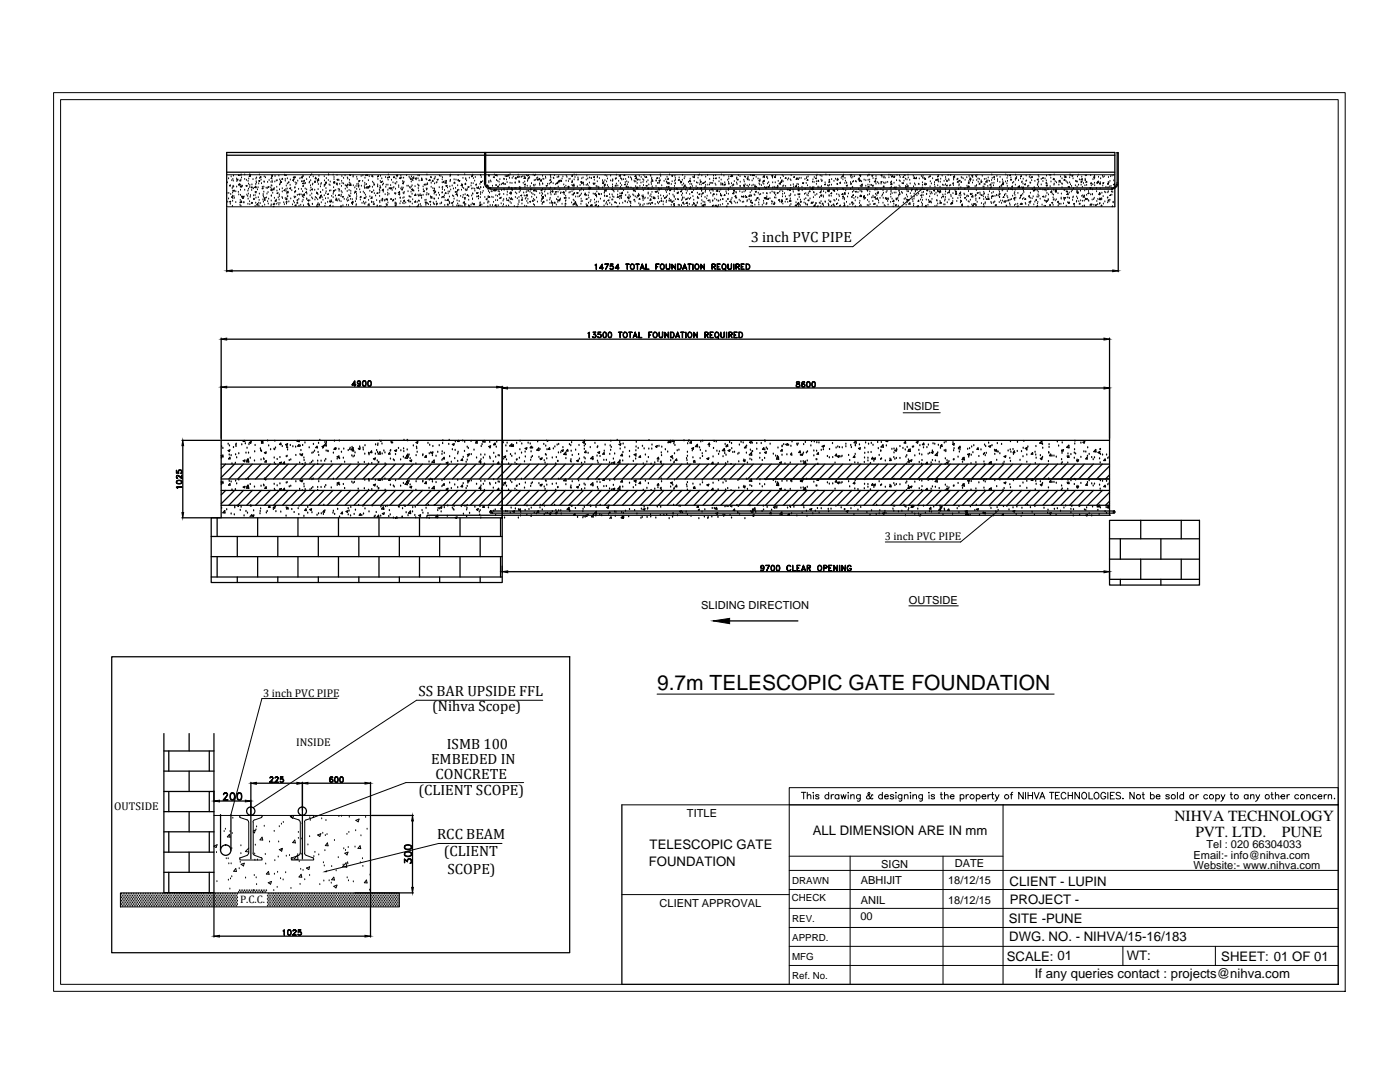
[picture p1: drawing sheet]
<svg xmlns="http://www.w3.org/2000/svg" width="279mm" height="216mm" viewBox="0 0 279 216" stroke-linecap="round" stroke-linejoin="round" font-family="sans-serif">
<defs><g id="words">
<text font-size="4.2" x="131.1" y="137.6">9.7m TELESCOPIC GATE FOUNDATION</text>
<g font-size="3.1">
<text x="234.4" y="163.8">NIHVA TECHNOLOGY</text>
<text x="238.6" y="167">PVT. LTD.</text>
<text x="255.8" y="167">PUNE</text>
</g>
<g font-size="3">
<text x="149.8" y="48.2">3 inch PVC PIPE</text>
<text x="83.5" y="138.8">SS BAR UPSIDE FFL</text>
<text x="86.3" y="141.9">(Nihva Scope)</text>
<text x="89.2" y="149.4">ISMB 100</text>
<text x="86" y="152.5">EMBEDED IN</text>
<text x="86.9" y="155.5">CONCRETE</text>
<text x="83.5" y="158.6">(CLIENT SCOPE)</text>
<text x="87.2" y="167.5">RCC BEAM</text>
<text x="88.5" y="170.9">(CLIENT</text>
<text x="89.3" y="174.3">SCOPE)</text>
</g>
<g font-size="2.6">
<text x="162.2" y="166.5">ALL DIMENSION ARE IN mm</text>
<text x="129.5" y="172.7">FOUNDATION</text>
<text x="129.7" y="169.5">TELESCOPIC GATE</text>
<text x="201.5" y="176.8">CLIENT - LUPIN</text>
<text x="201.3" y="184.1">SITE -PUNE</text>
<text x="201.5" y="180.3">PROJECT -</text>
<text x="200.9" y="191.7">SCALE: 01</text>
<text x="201.4" y="187.9">DWG. NO. - NIHVA/15-16/183</text>
<text x="224.9" y="191.6">WT:</text>
<text x="243.7" y="191.7">SHEET: 01 OF 01</text>
<text x="206.5" y="195.1">If any queries contact : projects@nihva.com</text>
</g>
<g font-size="2.2">
<text x="180.2" y="81.9">INSIDE</text>
<text x="176.6" y="107.8">3 inch PVC PIPE</text>
<text x="139.9" y="121.6">SLIDING DIRECTION</text>
<text x="181.4" y="120.4">OUTSIDE</text>
<text x="52.5" y="139">3 inch PVC PIPE</text>
<text x="59.1" y="148.8">INSIDE</text>
<text x="22.8" y="161.6">OUTSIDE</text>
<text x="137.1" y="162.9">TITLE</text>
<text x="175.9" y="173.2">SIGN</text>
<text x="190.6" y="173">DATE</text>
<text x="238.2" y="171.4">Email:- info@nihva.com</text>
<text x="238.2" y="173.5">Website:- www.nihva.com</text>
<text x="240.8" y="169.2">Tel : 020 66304033</text>
<text x="171.8" y="176.5">ABHIJIT</text>
<text x="189.2" y="176.5">18/12/15</text>
<text x="47.9" y="180.2">P.C.C.</text>
<text x="131.6" y="181">CLIENT APPROVAL</text>
<text x="171.7" y="183.5">00</text>
<text x="171.8" y="180.3">ANIL</text>
<text x="189.2" y="180.3">18/12/15</text>
</g>
<g font-size="1.9">
<text x="158" y="179.7">CHECK</text>
<text x="158.1" y="176.4">DRAWN</text>
<text x="158.1" y="184">REV.</text>
<text x="158.1" y="187.8">APPRD.</text>
<text x="158.1" y="191.5">MFG</text>
<text x="158.1" y="195.4">Ref. No.</text>
</g>
</g></defs>
<!-- layer: 0 -->
<g fill="none" stroke="#000" stroke-width=".2">
<path d="M10.7 18.5h257.8v179.3h-257.8zM12.1 19.9h255v176.5h-255zM180.2 82.4h7.4M131.1 138.5h79.3M181.4 120.9h9.8M157.5 157.2h109.6v3.4h-109.6zM159.9 158.1h.9M160.4 158.1v1.3M161.1 158.8l.3-.2h.3l.1 .8M161.1 158.1v1.3M162.2 158.2h.2zM162.3 158.6v.8"/>
<path d="M163.4 158.7l-.2-.1-.4 .1 .6 .4v.3h-.4l-.2-.2M165.4 158.7a.42 .42 0 0 0-.6 0 .42 .42 0 0 0 0 .6 .42 .42 0 0 0 .6-.1M165.4 158.1v1.3M165.9 158.6v.8M166.4 158.6a.38 .38 0 0 0-.5 .3M167.4 158.7a.42 .42 0 0 0-.6 0 .42 .42 0 0 0 0 .6 .42 .42 0 0 0 .6-.1M167.4 158.6v.8M167.8 158.6l.3 .8 .2-.8 .3 .8 .3-.8M169.3 158.1v.1zM169.3 158.6v.8M169.8 158.8l.3-.2h.3l.1 .8M169.8 158.6v.8"/>
<path d="M171.7 158.6l-.1 1.2-.2 .1-.3-.1M171.7 158.7a.42 .42 0 0 0-.6 0 .42 .42 0 0 0 0 .6 .42 .42 0 0 0 .6-.1M174.2 158.7l-.1-.1a.85 .85 0 0 1-1.1 .8v-.5l.6-.5-.2-.3-.2 .2 .2 .5 .4 .6h.3l.1-.1M176.1 158.7a.42 .42 0 0 0-.6 0 .42 .42 0 0 0 0 .6 .42 .42 0 0 0 .6-.1M176.1 158.1v1.3M176.6 158.9h.7v-.1a.4 .4 0 0 0-.6-.1 .4 .4 0 0 0 0 .6 .4 .4 0 0 0 .6-.1M178.4 158.7l-.3-.1-.4 .1 .6 .4v.3h-.4l-.2-.2M178.8 158.1v.1zM178.8 158.6v.8M180 158.6l-.1 1.2-.2 .1-.3-.1M180 158.7a.42 .42 0 0 0-.6 0 .42 .42 0 0 0 0 .6 .42 .42 0 0 0 .6-.1M180.5 158.8l.3-.2h.3l.1 .8"/>
<path d="M180.5 158.6v.8M181.7 158.1v.1zM181.7 158.6v.8M182.2 158.8l.3-.2h.3l.1 .8M182.2 158.6v.8M184.1 158.6v1.2l-.3 .1-.3-.1M184.1 158.7a.42 .42 0 0 0-.6 0 .42 .42 0 0 0 0 .6 .42 .42 0 0 0 .6-.1M185.3 158.2h.1zM185.4 158.6v.8M186.5 158.7l-.2-.1-.5 .1 .7 .4v.3h-.4l-.3-.2M187.6 158.6h.5M187.8 158.1v1.1l.4 .2"/>
<path d="M188.5 158.8l.3-.2h.3l.1 .8M188.5 158.1v1.3M189.6 158.9h.8v-.2a.42 .42 0 0 0-.7 0 .42 .42 0 0 0 .1 .6 .42 .42 0 0 0 .6-.1M191.6 158.7a.42 .42 0 0 1 .7 0 .42 .42 0 0 1 0 .6 .42 .42 0 0 1-.7-.1M191.6 158.6v1.3M192.8 158.6v.8M193.3 158.6h-.3l-.2 .3M194.8 158.7a.42 .42 0 0 1 .7 0 .42 .42 0 0 1 0 .6 .42 .42 0 0 1-.7-.1M194.8 158.6v1.3M196 158.9h.8a.42 .42 0 0 0-.5-.3 .42 .42 0 0 0-.4 .4 .42 .42 0 0 0 .4 .4l.5-.2M197.2 158.6v.8M197.7 158.6h-.3l-.2 .3"/>
<path d="M197.9 158.6h.4M198.1 158.1v1.1v.2h.3M198.6 158.6l.4 .8 .4-.8M199 159.4l-.4 .5M201.6 158.6h.5M202.1 158.1l-.2 .1-.1 .2v1M204.2 158.1v1.3l-.9-1.3v1.3M204.7 158.1v1.3M205.2 158.1v1.3M205.2 158.7h.9M206.1 158.1v1.3M206.4 158.1l.5 1.3 .5-1.3"/>
<path d="M207.5 159.4l.5-1.3 .5 1.3M207.7 159h.7M209.5 158.1h.8M209.9 158.1v1.3M210.6 158.7h.5M211.4 158.1h-.8v1.3h.8M212.7 158.4a.48 .48 0 0 0-.5-.3 .48 .48 0 0 0-.4 .5v.3a.48 .48 0 0 0 .4 .5 .48 .48 0 0 0 .5-.3M213.2 158.7h.8M213.2 158.1v1.3M214 158.1v1.3M215.4 158.1v1.3l-.9-1.3v1.3M216 158.3a.46 .46 0 0 1 .6-.2 .46 .46 0 0 1 .3 .5v.3a.49 .49 0 0 1-.5 .5 .49 .49 0 0 1-.5-.5z"/>
<path d="M217.3 158.1v1.3h.8M218.5 158.3a.46 .46 0 0 1 .5-.2 .46 .46 0 0 1 .3 .5v.3a.49 .49 0 0 1-.5 .5 .49 .49 0 0 1-.5-.5zM220.7 158.4a.5 .5 0 0 0-.6-.3 .5 .5 0 0 0-.4 .5v.3a.49 .49 0 0 0 .5 .5 .49 .49 0 0 0 .5-.5h-.4M221.1 158.1v1.3M221.6 158.7h.5M222.4 158.1h-.8v1.3h.8M223.6 158.3a.45 .45 0 0 0-.5-.2 .45 .45 0 0 0-.3 .5l.7 .3 .1 .3-.3 .2-.6-.2M224.1 159.3v.1zM226.3 158.1v1.3l-.8-1.3v1.3M228 158.6h.4M228.1 158.1v1.1l.3 .2M229.6 158.7a.42 .42 0 0 1 .6 0 .42 .42 0 0 1 0 .6 .42 .42 0 0 1-.6-.1"/>
<path d="M229.6 158.1v1.3M230.7 158.9h.8a.42 .42 0 0 0-.4-.3 .42 .42 0 0 0-.4 .4 .42 .42 0 0 0 .3 .4l.5-.2M233.4 158.7l-.3-.1h-.4v.3l.5 .1 .2 .2-.3 .2-.5-.2M235 158.1v1.3M236.2 158.7a.42 .42 0 0 0-.6 0 .42 .42 0 0 0 0 .6 .42 .42 0 0 0 .6-.1M236.2 158.1v1.3M238.7 158.6v.8M239.2 158.6a.38 .38 0 0 0-.5 .3M241 158.7a.42 .42 0 0 0-.6 0 .42 .42 0 0 0 0 .6 .42 .42 0 0 0 .6-.1M242.6 158.7a.42 .42 0 0 1 .7 0 .42 .42 0 0 1 0 .6 .42 .42 0 0 1-.7-.1M242.6 158.6v1.3M243.7 158.6l.4 .8 .4-.8"/>
<path d="M244.1 159.4l-.4 .5M245.5 158.6h.4M245.7 158.1v1.1l.3 .2M249.1 158.7a.42 .42 0 0 0-.6 0 .42 .42 0 0 0 0 .6 .42 .42 0 0 0 .6-.1M249.1 158.6v.8M249.6 158.8l.3-.2h.3l.1 .8M249.6 158.6v.8M250.6 158.6l.4 .8 .4-.8M251 159.4l-.4 .5M253.6 158.6h.5M253.8 158.1v1.1l.4 .2M254.5 158.8l.2-.2h.4l.1 .8"/>
<path d="M254.5 158.1v1.3M255.6 158.9h.8v-.2a.42 .42 0 0 0-.7 0 .42 .42 0 0 0 .1 .6 .42 .42 0 0 0 .6-.1M256.9 158.6v.8M257.4 158.6a.38 .38 0 0 0-.5 .3M259.2 158.7a.42 .42 0 0 0-.7 0 .42 .42 0 0 0 0 .6 .42 .42 0 0 0 .7-.1M260.8 158.8l.3-.2h.3l.1 .8M260.8 158.6v.8M262.7 158.7a.41 .41 0 0 0-.6 0 .41 .41 0 0 0 0 .6 .41 .41 0 0 0 .6-.1M263 158.9h.8v-.2a.42 .42 0 0 0-.6 0 .42 .42 0 0 0 0 .6 .42 .42 0 0 0 .6-.1M264.3 158.6v.8M264.7 158.6a.37 .37 0 0 0-.4 .3M265.1 158.8l.3-.2h.3l.1 .8"/>
<path d="M265.1 158.6v.8M266.3 159.4h.1zM47.9 171.3v.3h4.4v-.3M47.9 171.1l-.1 .2M49.3 163.6l.3 .4M49.3 170.7l-1.4 .5M49.6 170.2l-.3 .4M49.6 164v6.3M50.5 170.2l.3 .4M50.5 164v6.3M50.8 163.6l-.3 .4M50.8 170.7l1.4 .5"/>
<path d="M52.1 163.1l.2-.4h-4.4v.4l1.4 .5M52.1 171.1l.2 .2M52.2 163.1l-1.4 .5M58.1 162.9l.1 .2 1.4 .5M58.2 171.3v.3h4.4v-.3M58.2 163v-.3h4.4v.3M58.2 171.1l-.1 .2M59.6 163.6l.3 .4M59.6 170.7l-1.4 .5M59.9 170.2l-.3 .4M59.9 164v6.3M60.8 170.2l.3 .4"/>
<path d="M60.8 164v6.3M61.1 163.6l-.3 .4M61.1 170.7l1.4 .5M62.4 171.1l.2 .2M62.5 163.1l-1.4 .5M62.6 162.9l-.2 .2M124.1 160.6h143M124.1 178.5h33.4M157.5 177.5h109.6M157.5 173.7h109.6M157.5 160.6v35.8M157.5 170.8h42.7"/>
<path d="M169.7 170.8v25.6M188.2 170.8v25.6M200.2 160.6v35.8M267.1 160.6v35.8M124.1 196.4h143M157.5 185.1h109.6M157.5 181.3h109.6M157.5 188.8h109.6M157.5 192.6h109.6M224.1 188.8v3.8M242.6 188.8v3.8"/>
<circle cx="194" cy="159" r=".43"/>
<circle cx="200.9" cy="159" r=".43"/>
<circle cx="227.2" cy="159" r=".44"/>
<circle cx="234.2" cy="159" r=".44"/>
<circle cx="237.8" cy="159" r=".44"/>
<circle cx="241.8" cy="159" r=".44"/>
<circle cx="246.7" cy="159" r=".44"/>
<circle cx="252.9" cy="159" r=".44"/>
<circle cx="259.9" cy="159" r=".44"/>
</g>
<!-- layer: CRN-AR-COLUMN-HATCH -->
<g fill="none" stroke="#000" stroke-width=".2">
<path d="M45.2 34.9h177.3M45.3 38.6h.1M45.4 36.5h.1M45.6 39.7h.1M45.6 35.7h.1M45.7 38.6h.1M45.8 37.1l.2-.2v.2zM46 38.8h.1M46.1 35.3h.1M46.3 36.1h.1M46.3 37.6h.1M46.3 39.2l.1 .2h-.2z"/>
<path d="M46.4 39.1h.1M46.4 38.5h.1M46.5 38.1h.1M46.5 37.4h.1M46.5 35.8h.1M46.5 39.7h.1M46.5 37.2h.1M46.6 36.1h.1M46.6 38h.2l-.1 .2zM46.6 35.1h.1M46.6 37.3h.1M46.7 39.2h.1"/>
<path d="M46.8 39.6h.1M47.1 38.3h.1M47.2 37.3h.1M47.2 35.7h.1M47.3 36.2h.1M47.3 35.8h.2l-.1 .2zM47.6 38.4h.1M47.7 38.9h.1M47.7 34.9l-.1 .1h.1v-.1M47.8 36.6v.3h-.2zM47.9 36.1h.1M47.9 40h.1"/>
<path d="M47.9 37.3l.2-.2 .1 .2zM48 38h.1M48 39h.1M48 36.9h.1M48 36.1h.1M48.1 35.9h.1M48.1 35h.1M48.1 34.9h.1M48.1 37.3h.1M48.2 35.5h.1M48.2 39.4h.1M48.2 37.3h.1"/>
<path d="M48.3 39.3h.1M48.4 37.2h.1M48.4 39.6l.1-.2 .1 .2zM48.4 39.3l.2-.1-.1 .2zM48.7 39.3h.1M48.8 34.9h.1M48.8 35.8h.1M48.8 38h.1M49.1 37.1l.2-.1v.2zM49.2 36h.1M49.3 38.9h.1M49.4 39.2h.1"/>
<path d="M49.5 38.1h.1M49.5 39.7h.1M49.5 36.2h.1M49.6 38.7h.1M49.6 36.7h.1M49.6 37.7h.1M49.6 35.7h.1M49.9 34.9h.1M49.9 37.4h.1M49.9 37h.1M49.9 35v.2h-.2zM49.9 34.9l.1 .1v-.1"/>
<path d="M49.9 39.4h.1M50 35.2h.1M50 39h.1M50.2 38h.1M50.3 36.9h.1M50.3 37.3v.2h-.1zM50.5 35.8h.1M50.6 37.7h.1M50.6 39.1h.1M50.7 39.6v.2l-.1-.1zM50.8 37.4l.2-.2v.3zM50.9 39h.1"/>
<path d="M50.9 38.3l.2-.1-.1 .2zM51 36.8h.1M51.1 38.5h.1M51.1 39.5h.1M51.1 35.7h.1M51.1 37.5h.1M51.1 36.3h.1M51.2 36.5h.1M51.2 35.5h.1M51.4 37.9h.1M51.5 37.5h.1M51.5 39.4h.1"/>
<path d="M51.6 36.7h.1M51.6 36.1l.2-.1v.2zM51.7 40h.1M51.8 34.9h.1M51.8 38.7h.1M51.8 35.6h.1M51.9 35.4l.2-.2v.2zM52.1 35.9h.1M52.2 36.6h.1M52.3 37.7l.2-.2v.2zM52.4 37.4h.1M52.5 39.9h.1"/>
<path d="M52.5 38.8h.1M52.5 39.1h.1M52.6 39.4h.1M52.6 37.3h.1M52.6 38.3h.1M52.7 36.3h.1M52.7 35.3h.1M52.7 36.4h.1M52.7 39.5l.2-.1v.2zM52.9 39.8v.1h-.2zM53 35.5h.1M53.1 37.5h.1"/>
<path d="M53.2 39.5h.1M53.3 38.7h.1M53.3 37.6h.1M53.4 36.4h.1M53.5 37.3l.2-.1-.1 .2zM53.5 38.4h.1M53.6 39.7h.1M53.7 36h.1M54 37.9l.3 .1v-.3l-.3 .2M54 37.5h.1M54.1 36.4h.1M54.1 39.1h.1"/>
<path d="M54.1 37.1h.1M54.2 39.1h.1M54.2 35.1l.2-.1-.1 .2zM54.2 38.1h.1M54.2 35.4l.1 .2h-.2zM54.3 37.1h.1M54.3 35.1h.1M54.3 36.1h.1M54.3 36.4h.1M54.4 38.6h.1M54.5 37.8l.1-.1 .1 .2zM54.7 37.6h.1"/>
<path d="M54.8 39.6h.1M54.8 36.3h.1M54.9 35.2h.1M55.1 39.9v.3l-.2-.1zM55.1 36.1h.1M55.1 39.9h.1M55.2 37.4h.1M55.3 38.1h.1M55.3 38.6l.2-.1-.1 .1zM55.3 36.1h.1M55.5 39.5h.1M55.7 35.1h.1"/>
<path d="M55.7 39.9h.1M55.7 38.9h.1M55.7 39.2h.1M55.8 36.9h.1M55.8 37.9h.1M55.8 35.9h.1M55.9 36.8h.1M56 36.5h.1M56 36.2h.1M56 36.4l.2-.1v.1zM56.3 39.4h.1M56.3 38.3h.1"/>
<path d="M56.3 37.7h.1M56.4 39.6h.1M56.4 35.6v.2h-.2zM56.8 35h.1M56.8 37.9v.1h-.1zM56.9 36.1h.1M56.9 35.8h.1M56.9 39.6h.1M56.9 34.9l-.1 .1h.3v-.1M57.1 37.8h.1M57.1 39.8l.2-.1-.1 .2zM57.1 38.2h.1"/>
<path d="M57.1 37.1h.1M57.2 39.7h.1M57.3 38.7h.1M57.3 37.7h.1M57.3 35.7h.1M57.3 36.7h.1M57.3 39.3h.1M57.4 39.2h.1M57.5 38.2v.3l-.2-.1zM57.6 36.5h.1M57.6 36.4h.1M57.8 37.6l.2-.1-.1 .2z"/>
<path d="M57.9 37h.1M57.9 35.9h.1M57.9 37.7h.1M58 39.7h.1M58.2 38h.1M58.5 35.4l.2-.1v.2zM58.6 36.2h.1M58.6 35.8v.2h-.2zM58.7 35.8h.1M58.7 35.5h.1M58.7 39.3h.1M58.8 39.5h.1"/>
<path d="M58.8 38.5h.1M58.8 37.5h.1M58.9 37.5h.1M58.9 36.5h.1M59 35.5h.1M59 39.4h.1M59 38v.3l-.2-.1zM59 36.9h.1M59.2 36.6h.1M59.3 39h.1M59.4 36.1h.1M59.4 40h.1"/>
<path d="M59.6 37.8h.1M59.6 39.8h.1M59.6 38.8l.2-.1v.2zM59.8 35.7h.1M60.1 38.9h.1M60.1 37.8h.1M60.2 36.3h.1M60.3 35.2l.1 .3h-.3zM60.4 39.3h.1M60.4 36.6l.2-.1-.1 .2zM60.4 38.3h.1M60.4 36.3h.1"/>
<path d="M60.4 37.2h.1M60.4 39h.1M60.5 35.2h.1M60.5 39.9h.1M60.5 38.9l.2-.2 .1 .3zM60.6 37.2h.1M60.6 39.4h.1M60.7 36l.1 .1h-.2zM60.8 36.7h.1M60.9 37.7h.1M60.9 36.6h.1M61 38.4l.2-.1v.1z"/>
<path d="M61.2 37.9h.1M61.2 35.8h.1M61.2 39.7h.1M61.2 38.7h.1M61.2 39.8h.1M61.4 40l.2-.1v.2zM61.7 36.5h.1M61.8 35.4h.1M61.8 36.4h.1M61.9 39.1h.1M61.9 38.1h.1M62 37.1h.1"/>
<path d="M62 35h.1M62 36.1h.1M62 37.5h.1M62.2 37.8l.2-.1-.1 .2zM62.2 39.5h.1M62.2 34.9h.1M62.2 38.7h.1M62.3 36.9h.1M62.4 39.7h.1M62.4 36.7h.1M62.5 35.3h.1M62.8 38h.1"/>
<path d="M62.9 36.4h.1M62.9 39.9h.1M62.9 36.1v.3h-.1zM62.9 35.6l.2-.1v.2zM62.9 39.4h.1M63 35.5h.1M63.1 39.6h.1M63.2 38.5h.1M63.3 38.4l.1 .2h-.2zM63.3 36l.3-.3v.3zM63.4 39.9h.1M63.4 36.4h.1"/>
<path d="M63.4 38.8h.1M63.5 37.8h.1M63.5 36.8h.1M63.6 35.8h.1M63.7 35.2h.1M63.8 39.6h.1M64 37.3h.1M64 38.4h.1M64 39.2v.3l-.3-.1zM64 39l.2-.1-.1 .2zM64 36.8h.1M64.1 36.6h.1"/>
<path d="M64.3 39.4h.1M64.4 38h.1M64.5 39.9h.1M64.7 37.2h.1M64.7 35.2h.1M64.7 39.1h.1M64.7 36.8l.2-.1-.1 .2zM64.8 36.1h.1M64.9 36.5l.2-.1v.1zM65 39.7h.1M65 38.6h.1M65.1 37.6h.1"/>
<path d="M65.1 36.5h.1M65.1 36.6h.1M65.1 38.3h.1M65.1 35.6h.1M65.3 38.8l.2-.2v.2zM65.5 39.6h.1M65.5 36h.1M65.6 34.9h.1M65.7 36.9h.1M65.8 38.1h.1M65.9 37h.1M65.9 36.3h.1"/>
<path d="M66 38.1h.1M66.2 39.2h.1M66.5 39.4h.1M66.5 35h.1M66.5 38.8h.1M66.5 38.4h.1M66.5 38h.2v.2zM66.6 37.5h.1M66.6 36.4h.1M66.7 35.4h.1M66.7 35.8h.1M66.7 36.6h.1"/>
<path d="M66.8 36.2v.3h-.2zM67 39.1h.1M67 39.9l.2-.2v.2zM67 38h.1M67.1 39.7h.1M67.3 35h.1M67.3 36.5v.2h-.2zM67.3 35.8h.2l-.1 .2zM67.3 36.9h.1M67.5 37.8h.1M67.5 39l.2-.2v.2zM67.6 36h.1"/>
<path d="M67.6 39.8h.1M67.7 38.2h.1M67.8 37.9h.1M67.8 36.8h.1M68.1 39.2h.1M68.1 38.2h.1M68.1 38.9h.1M68.1 37.2h.1M68.2 36.2h.1M68.2 35.2h.1M68.3 36.6h.1M68.3 38.5h.1"/>
<path d="M68.3 39.3l.2-.1v.2zM68.6 35.6h.1M68.6 36.7h.1M68.7 39.8h.1M68.9 35.1h.1M68.9 37.7h.1M68.9 37h.1M69.1 37.1l.2-.1-.1 .2zM69.2 39.9h.1M69.3 38.2h.1M69.3 37.5h.1M69.3 35.5h.1"/>
<path d="M69.4 35.7h.1M69.4 39.5h.1M69.4 36.7l.1 .2h-.2zM69.6 39h.1M69.7 38h.1M69.7 37h.1M69.7 36.5h.1M69.8 36h.1M69.8 35h.1M69.8 34.9l.2 .1v-.1M69.8 39l.1 .2h-.2zM69.9 36.7h.1"/>
<path d="M70 39.8h.1M70 38.7h.1M70 38.2h.1M70 36.7v.3h-.2l.2-.3M70.3 39.8h.1M70.5 35.3h.1M70.5 35.1h.1M70.5 37.1h.1M70.8 38.6h.1M70.8 37.5h.1M70.9 38.3l.2-.1-.1 .2zM70.9 38.3h.1"/>
<path d="M71.1 37.2h.1M71.1 39.8h.1M71.1 39.6h.1M71.1 38.8h.1M71.2 37.8h.1M71.2 35.4h.1M71.2 39.2h.1M71.2 36.8h.1M71.3 35.8h.1M71.5 36.7h.1M71.6 37.4h.1M71.6 36.3h.1"/>
<path d="M71.6 36.9v.2h-.2zM71.6 36.1l.2-.1-.1 .2zM71.8 37.9h.1M71.9 39.4l.1-.2v.2zM71.9 38.4h.1M71.9 39.9h.1M72.1 35.2h.1M72.1 37.2h.1M72.4 36.2h.1M72.4 35.1h.1M72.5 38.3h.1M72.7 39.5l.2-.1-.1 .2z"/>
<path d="M72.7 38.6h.1M72.7 39.6h.1M72.7 37.2h.1M72.8 37.6h.1M72.8 36.6h.1M72.8 35.5h.1M72.8 36.9h.1M72.9 38.9h.1M73 35.1h.1M73 37.5l.3-.3v.3zM73.1 39.4h.1M73.1 36.8h.1"/>
<path d="M73.2 35h.1M73.3 34.9l-.1 .1h.2l-.1-.1M73.4 37.3l.2-.1v.2zM73.5 36.1h.1M73.6 40h.1M73.6 37.6h.1M73.7 35.2h.1M73.8 37.2h.1M73.8 37.1v.2h-.2zM73.8 38.2h.1M73.8 39.3h.1M74 39.6l.2-.2v.2z"/>
<path d="M74.2 38.4h.1M74.2 35.1l.2-.1-.1 .2zM74.2 39.4h.1M74.3 38.4h.1M74.3 37.4h.1M74.4 36.4h.1M74.4 35.3h.1M74.6 38.1h.1M74.6 36.6h.1M74.6 37h.1M74.7 38.6h.1M74.7 36.9h.1"/>
<path d="M75 39.1h.1M75.2 38.6l.2-.1v.1zM75.3 35.3h.1M75.3 37.2h.1M75.4 36.9h.1M75.4 37.3h.1M75.4 35.8h.1M75.5 35l.1 .2h-.2zM75.7 37.9h.1M75.8 39.2h.1M75.8 38.5h.1M75.8 38.2h.1"/>
<path d="M75.8 37.2h.1M75.9 36.2h.1M75.9 35.2h.1M75.9 37.3l.1 .2h-.2zM76 36.4l.2-.1-.1 .1zM76.2 35.7h.1M76.3 38l.2-.3v.3zM76.4 36.9h.1M76.4 36.3h.1M76.4 39.6v.2l-.2-.1zM76.5 38.3h.1M76.5 36.7h.1"/>
<path d="M76.8 39.9h.1M76.9 38.8h.1M76.9 35.4h.1M77 37.4h.1M77 39.7h.2v.2zM77.1 36.9h.1M77.3 40h.1M77.3 35.5h.1M77.4 39h.1M77.4 38.6h.1M77.4 36.9h.1M77.4 38h.1"/>
<path d="M77.5 35.9h.1M77.5 34.9h.1M77.5 35.4l.2-.2 .1 .2zM77.6 38.8h.1M77.7 37.7h.1M77.8 37.5h.2l-.1 .2zM78 39.8h.1M78 37h.1M78 37.7l.1-.2v.2zM78.1 36h.1M78.1 39.8h.1M78.3 38h.1"/>
<path d="M78.4 39.9l.2-.1v.1zM78.4 36.5h.1M78.4 37.6h.1M78.5 35.4l.2-.1-.1 .2zM78.6 35.5h.1M78.6 37.4h.1M78.8 38.6h.1M78.9 36.6h.1M78.9 38.8h.1M78.9 39.8h.1M78.9 37.7h.1M79 36.7h.1"/>
<path d="M79 38.6h.1M79 35.7h.1M79.2 36.4h.1M79.2 35.3h.1M79.2 34.9l-.1 .1 .3 .1-.1-.2M79.5 38.5l.2-.3v.3zM79.6 37.4h.1M79.6 37.1h.1M79.6 38.8l.2-.1-.1 .2zM79.9 39.6h.1M79.9 39.5h.1M79.9 35.4v.2h-.2z"/>
<path d="M79.9 35.7h.1M80 35.2h.1M80 37.7h.1M80.2 35.5h.1M80.2 37.5h.1M80.3 37.7v.2h-.1zM80.3 36.6l.2-.1v.2zM80.4 36.2h.1M80.4 39.6h.1M80.5 37.5h.1M80.5 38.6h.1M80.5 36.5h.1"/>
<path d="M80.5 35.5h.1M80.6 38.7h.1M80.6 39.4h.1M80.6 36.4h.1M80.7 38.4h.1M80.7 39.9l.1 .3-.3-.1zM81.1 35h.1M81.2 37.2h.1M81.4 40l.2-.1-.1 .2zM81.4 38.3h.1M81.5 37.2h.1M81.6 35.4h.1"/>
<path d="M81.6 39.2h.1M81.8 39.3h.1M81.8 37.4h.1M81.8 35.6h.1M81.9 37.6h.1M82 39.4h.1M82 38.3h.1M82 35.6l.1 .2h-.2zM82.1 36.3h.1M82.1 37.3h.1M82.1 35.3h.1M82.1 37.8l.2-.1v.2z"/>
<path d="M82.2 37.1h.1M82.2 38.8h.1M82.3 36h.1M82.3 35.5l.3-.2v.3zM82.4 39.9h.1M82.4 36.1h.1M82.5 37.9v.1h-.2zM82.6 38.1h.1M82.7 39l.3-.3v.3zM82.8 37.2h.1M82.9 35.6l.2-.1-.1 .2zM83 35.9h.1"/>
<path d="M83.4 36.9h.1M83.4 35.7h.1M83.4 35.1h.1M83.4 38.9h.1M83.5 37.6h.1M83.6 38.1h.1M83.6 39.1h.1M83.6 37.1h.1M83.6 36.1h.1M83.7 35.1h.1M83.7 39.1h.1M83.8 38.8h.1"/>
<path d="M83.9 39l.2-.1v.2zM84.1 36l.1-.2 .1 .2zM84.1 35.8h.1M84.1 39.6h.1M84.2 35.7h.1M84.4 39h.1M84.4 37.3h.1M84.5 37.9h.1M84.7 38v.3l-.2-.1zM84.7 36.8l.2-.1-.1 .2zM84.8 40h.1M85 39.9h.1"/>
<path d="M85 35.8h.1M85.1 38.9h.1M85.1 37.7h.1M85.1 37.9h.1M85.2 35.9h.1M85.2 36.9h.1M85.2 34.9h.1M85.2 38.6h.1M85.2 37.7h.1M85.3 36.6h.1M85.3 36.8h.1M85.5 38.9h.1"/>
<path d="M85.5 36l.3-.2v.3zM85.6 38.8h.1M85.9 35.4h.1M85.9 39.3h.1M86 36.6h.1M86 37.4h.1M86.1 35.5h.1M86.2 39.2v.3h-.2zM86.4 37.6h.1M86.4 36v.2l-.1-.1zM86.5 38h.2l-.1 .1zM86.6 39.7h.1"/>
<path d="M86.6 38.7h.1M86.6 35.8h.1M86.7 37.7h.1M86.7 37.8h.1M86.7 36.7h.1M86.7 39.7h.1M86.8 35.7h.1M86.8 38.3l.1 .1h-.2zM86.9 35.4h.1M86.9 38.3h.1M87.1 39h.1M87.1 36.5h.1"/>
<path d="M87.2 36.4h.1M87.2 35.8h.2v.1zM87.5 39.7h.1M87.5 38.6h.1M87.7 37.5h.1M87.7 35.1h.1M87.7 39h.1M88 35.2h.1M88.2 39.5h.1M88.2 38.5h.1M88.3 36.5h.1M88.3 37.5h.1"/>
<path d="M88.3 35.9h.1M88.3 35.5h.1M88.3 38.5h.1M88.3 37.8h.1M88.3 39.3l.2-.1-.1 .2zM88.3 37.4h.1M88.5 36.2l.1 .2h-.2zM88.6 39.5h.1M88.7 39.1h.1M88.7 38h.1M88.8 36.2h.1M89 38.4v.2h-.2z"/>
<path d="M89 36.3l.1 .3-.3-.1zM89 37.1l.2-.1v.2zM89.1 37.2h.1M89.1 36.2h.1M89.2 40l.2-.3 .1 .3zM89.3 37.5h.1M89.4 38.3h.1M89.4 38.7h.1M89.7 39.3h.1M89.7 38.3h.1M89.8 37.3h.1M89.8 34.9l.1 .1"/>
<path d="M89.8 35.2h.1M89.8 36.3h.1M89.9 36.1h.1M89.9 35h.1M89.9 36h.1M89.9 37.9h.1M89.9 34.9v.1M90.2 37.1h.1M90.3 39.1h.1M90.5 37.7h.1M90.5 39.2h.1M90.6 36.5l.1-.1 .1 .2z"/>
<path d="M90.6 35.9h.1M90.6 39.7h.1M90.8 38.3l.2-.1v.2zM90.9 37.6h.1M91 35.9h.1M91 38.8l.2-.2v.2zM91.2 38.4h.1M91.3 39.1h.1M91.3 38.1h.1M91.3 37.1h.1M91.3 38h.1M91.4 36.1h.1"/>
<path d="M91.4 35h.1M91.5 36h.1M91.6 38h.1M91.6 36.1l.2-.1-.1 .2zM91.9 39.2h.1M92.1 38h.1M92.1 36.9h.1M92.3 37.4h.1M92.3 36.8v.3l-.3-.1zM92.4 39.4h.1M92.4 35.6h.1M92.4 39h.1"/>
<path d="M92.5 37.6h.1M92.7 39.5l.2-.1-.1 .2zM92.7 34.9h.1M92.8 39.9h.1M92.8 38.8h.1M92.9 37.9h.1M92.9 36.9h.1M92.9 36.8h.1M92.9 36.6v.1h-.1zM92.9 35.8h.1M92.9 35.7h.1M93 38h.1"/>
<path d="M93.1 36.1h.1M93.2 38h.1M93.2 37.8h.1M93.3 38.8l.1 .2h-.2zM93.4 37.3l.2-.1-.1 .2zM93.5 39.9h.1M93.5 39.2h.1M93.7 35.5h.1M94 37.1h.1M94.1 36.6h.1M94.1 37.7h.1M94.1 35.3h.1"/>
<path d="M94.1 39.1h.1M94.1 35.1l.2-.1v.2zM94.3 39.7h.1M94.3 39.8h.1M94.3 38.7h.1M94.3 38.8h.1M94.3 35h.1M94.4 37.7h.1M94.4 36.6h.1M94.5 35.6h.1M94.7 36.1h.1M94.7 37.7h.1"/>
<path d="M94.8 38.1h.1M94.9 35.4h.1M95.1 36.7v.2h-.2zM95.1 38.6h.1M95.2 37.5h.1M95.2 39.3h.1M95.2 38.5l.2-.1-.1 .2zM95.5 39.7h.1M95.5 39v.2h-.1zM95.5 37.3v.3l-.2-.1zM95.7 37.8h.1M95.8 36.8h.1"/>
<path d="M95.9 39.4h.1M95.9 38.4h.1M95.9 37.5h.1M95.9 35h.1M95.9 38.8h.1M95.9 36.4l.2-.1v.1zM96 37.5h.1M96 36.4h.1M96 35h.1M96 35.4h.1M96.3 38.5h.1M96.3 36.2h.1"/>
<path d="M96.4 38.2h.1M96.5 37.5h.1M96.7 36.3h.1M96.8 35.2h.1M96.8 39.4h.1M97 39.7h.2l-.1 .2zM97.1 37.3h.1M97.3 36.9v.2h-.2zM97.4 39.4h.1M97.4 37.8h.1M97.4 39.2h.1M97.5 38.2h.1"/>
<path d="M97.5 37.2h.1M97.5 35.1h.1M97.5 39.4l.2-.2v.2zM97.6 36.2h.1M97.6 36.5h.1M97.6 35.2h.1M97.6 35.1h.1M97.7 38.5h.1M97.7 37.5h.2v.2zM97.9 36.1h.1M98 36.3h.1M98 38.3h.1"/>
<path d="M98.2 39.4h.1M98.2 38.3h.1M98.3 37.2h.1M98.4 39.4h.1M98.5 35.3h.2l-.1 .2zM98.7 34.9h.1M98.7 37.8v.3l-.2-.1 .2-.2M98.9 38.1h.1M99 39.1h.1M99 37h.1M99 34.9l-.1 .1h.1v-.1M99 38h.1"/>
<path d="M99 37.9h.1M99.1 36h.1M99.1 35h.1M99.2 35.2h.1M99.3 39.2h.1M99.3 36.2h.1M99.4 38.2h.1M99.4 37.1l.1 .2h-.2zM99.6 38.8l.2-.1-.1 .2zM99.6 36.4h.1M99.6 38.3h.1M99.7 36.9h.1"/>
<path d="M99.8 35.8h.1M99.9 39.4v.2h-.2zM100 39.5h.1M100.1 36.9h.1M100.1 38h.1M100.3 36.6l.2-.1-.1 .2zM100.5 38.8h.1M100.5 39.8h.1M100.5 35.8h.1M100.6 37.8h.1M100.6 36.8h.1M100.6 38h.1"/>
<path d="M100.7 35.8h.1M100.8 35.2h.1M100.9 36.8h.1M101.1 35.9h.1M101.1 39.7h.1M101.2 35v.2h-.2zM101.2 38.9h.1M101.2 36.4h.1M101.2 37.9h.1M101.2 38.4h.1M101.3 40l.2-.1v.2zM101.5 34.9l-.2 .2h.3l-.1-.2"/>
<path d="M101.6 37.3v.2h-.1zM101.6 39.6h.1M101.7 35.6h.1M101.8 34.9h.1M101.8 36.6h.1M102 38.8h.1M102 38.3v.3h-.3zM102 37.7h.1M102 39.6l.1 .2-.2-.1zM102.1 39.6h.1M102.1 38.6h.1M102.1 37.8l.2-.1-.1 .2z"/>
<path d="M102.1 37.6h.1M102.2 36.6h.1M102.2 35.6h.1M102.2 38h.1M102.3 39.9h.1M102.4 35.3h.1M102.8 37.6h.1M102.8 36.6h.1M102.8 36.5h.1M102.8 35.6l.2-.1v.2zM102.9 38.5h.1M102.9 35.6h.1"/>
<path d="M102.9 39.4h.1M103 37.6h.1M103.1 38.7h.1M103.2 35.4l.2-.2v.2zM103.2 39.7h.1M103.4 35h.1M103.6 39.4h.1M103.6 35.3h.1M103.6 36.4h.1M103.6 36.2h.1M103.6 38.4h.1M103.6 37.7l.2-.2v.2z"/>
<path d="M103.7 37.4h.1M103.7 36.4h.1M103.7 35.4h.1M103.8 38.1h.1M103.9 37.5h.1M103.9 39l.2-.1-.1 .2zM104 39.9l.2-.1 .1 .1zM104.1 35.4h.1M104.2 39.6h.1M104.3 35.2h.1M104.4 36.6h.1M104.5 38.5h.1"/>
<path d="M104.6 35.3h.1M104.6 39.1h.1M104.6 36.8l.2-.1v.2zM104.7 36.3h.1M104.8 37.3h.1M104.8 35.3v.3h-.3zM104.8 39.7h.1M105 39.5h.1M105 39l.2-.2v.3zM105 38.4h.1M105.1 35h.1M105.2 38.2h.1"/>
<path d="M105.2 39.2h.1M105.2 37.2h.1M105.3 36.2h.1M105.3 35.2h.1M105.4 35.9h.1M105.4 39.8h.1M105.5 35.1h.1M105.5 38.2h.1M105.5 35.4l.1 .2h-.2zM105.7 35.4h.1M105.8 38.3h.1M105.8 37.2h.1"/>
<path d="M105.9 37.7l.1 .2h-.2zM106.1 36.6h.1M106.1 39.4h.1M106.1 38.6h.1M106.4 38.8h.1M106.4 39.9v.3l-.2-.1zM106.4 35h.1M106.5 38h.2l-.1 .1zM106.5 39.8h.1M106.5 37h.1M106.6 37.2h.1M106.6 36.1h.1"/>
<path d="M106.7 35.1h.1M106.7 39h.1M106.7 40h.1M106.8 38h.1M106.8 36.9h.1M106.8 36h.1M106.9 35h.1M106.9 38.2h.1M107.1 38.3h.1M107.1 39.5h.1M107.1 35.6h.1M107.2 35.8h.2l-.1 .1z"/>
<path d="M107.3 35.5h.1M107.4 35.9h.1M107.7 36.7h.1M107.7 35.6v.2h-.1l.1-.2M107.7 37h.1M107.7 38.6h.1M108 35.8l.1 .3h-.3zM108.1 39.1h.1M108.1 39.9h.1M108.1 37.9v.1h-.1zM108.1 38.5h.1M108.2 39.8h.1"/>
<path d="M108.2 39.3l.2-.1v.2zM108.3 37.8h.1M108.3 38.8h.1M108.3 35.2h.1M108.3 36.7h.1M108.3 36.8h.1M108.4 35.8h.1M108.4 39.3v.3l-.2-.1zM108.5 35.8h.1M108.7 38.3h.1M108.8 39h.1M108.8 37.9h.1"/>
<path d="M108.9 35.3h.1M108.9 39.2h.1M108.9 35.6h.1M109 37.1l.2-.1-.1 .2zM109.3 36.8h.1M109.3 38.7h.1M109.6 37.8h.1M109.6 36.7h.1M109.7 39.9h.1M109.7 36l.2-.2v.2zM109.8 34.9h.1M109.8 39.6h.1"/>
<path d="M109.8 38.6h.1M109.9 36.5h.1M109.9 37.5h.1M109.9 35.2h.1M109.9 35.5h.1M109.9 38.2h.1M110 38.9h.1M110.1 36.4h.1M110.3 38.4h.1M110.3 38v.3h-.2zM110.4 36.6h.1M110.4 35.5h.1"/>
<path d="M110.5 35.6h.1M110.6 35h.1M110.6 38.8h.1M110.7 37.7h.1M110.8 38.3l.2-.1-.1 .2zM110.9 36.9h.1M110.9 38.8h.1M111 36.6l.3-.2v.2zM111.1 39.8h.1M111.2 35.4h.1M111.3 40h.1M111.4 38.3h.1"/>
<path d="M111.4 39.4h.1M111.4 37.3h.1M111.4 36.3h.1M111.5 35.3h.1M111.5 36.5h.1M111.5 36.1l.2-.1v.2zM111.7 37.9h.1M111.8 36.1h.1M111.8 39.9h.1M111.8 39.7h.1M111.9 38.6h.1M112 38.5h.1"/>
<path d="M112 36l.1 .2-.2-.1zM112.2 35.7h.1M112.3 35.3h.1M112.4 38.6h.1M112.5 38.3v.1h-.2zM112.5 36.9h.1M112.6 38.8h.1M112.6 39.5l.2-.1v.2zM112.6 38.5h.1M112.7 37.4h.1M112.9 39.1h.1M112.9 37.2h.1"/>
<path d="M112.9 38.2h.1M113 36.1h.1M113 39.6h.1M113 35.1h.1M113.1 35.4h.1M113.4 37.3l.2-.1-.1 .2zM113.4 36.2h.1M113.4 37.3h.1M113.4 37.6h.1M113.6 38.5h.1M113.6 35.8h.1M113.6 39.6h.1"/>
<path d="M113.8 38.4h.1M113.8 35.8h.1M114.1 36.4l.1-.2v.2zM114.1 35.1l.2-.1-.1 .2zM114.2 37h.1M114.2 38.3h.1M114.2 36.1h.1M114.2 38.9h.1M114.2 35h.1M114.2 37.1l.3-.2v.2zM114.4 39.9h.1M114.5 38.9h.1"/>
<path d="M114.5 37.9h.1M114.5 36.9h.1M114.6 34.9h.1M114.6 35.9h.1M114.6 37.2h.1M114.6 38.4l.1 .2h-.2zM114.8 35.4h.1M114.9 39.3h.1M115 35h.1M115.1 38.5l.2-.1v.2zM115.2 38.6h.1M115.2 37.3h.1"/>
<path d="M115.3 36h.1M115.3 35.5h.1M115.3 39.3h.1M115.4 35.8h.1M115.6 39.2h.1M115.7 38.1h.1M115.8 37h.1M115.8 39h.1M115.9 36.3l.2-.1-.1 .2zM115.9 38h.1M116 39.7h.1M116 38.7h.1"/>
<path d="M116.1 36.7h.1M116.1 37.7h.1M116.1 35.7h.1M116.2 36.5l.2-.1v.2zM116.4 35.5h.1M116.4 38h.1M116.5 36.9h.1M116.7 38.8l.1-.2 .1 .2zM116.8 39.1h.1M116.8 38.7h.1M117 39.7h.2l-.1 .1zM117 35.9h.1"/>
<path d="M117 37h.1M117.1 39h.1M117.1 35.2h.1M117.2 36.8h.1M117.3 35.7h.1M117.4 37.1h.1M117.4 39.1h.1M117.5 39.5h.1M117.5 38.5h.1M117.6 37.5h.1M117.6 37.9h.1M117.6 35.5h.1"/>
<path d="M117.6 36.5h.1M117.7 37.7h.1M117.7 37.3l.1 .3h-.3zM117.7 37.5h.2l-.1 .2zM117.9 40h.1M118 35.6h.1M118.1 35.6h.1M118.4 36.7h.1M118.4 38.7h.1M118.4 35.3l.2-.1v.3zM118.6 36.6v.1h-.2zM118.6 36h.1"/>
<path d="M118.6 39.9h.1M118.7 38.8h.1M118.7 36.7h.1M118.9 38.7h.1M119 37.2h.1M119 38.8v.2h-.1zM119 39.1h.1M119.1 39.3h.1M119.1 38.3h.1M119.2 37.3h.1M119.2 36.3h.1M119.2 35.5h.1"/>
<path d="M119.2 35.3h.1M119.5 38.7h.1M119.5 37.6h.1M119.5 37.4h.1M119.5 38.8l.2-.1v.1zM119.6 35.6h.1M119.8 39.7h.1M120 38.8h.1M120.3 37.5h.1M120.3 36.1h.1M120.3 36.6l.2-.1-.1 .1zM120.3 36.4h.1"/>
<path d="M120.5 36.4h.1M120.6 38.6h.1M120.6 37.2h.1M120.6 36.9l.2-.2v.2zM120.6 39.1h.1M120.6 38.4h.1M120.7 38.1h.1M120.7 39.2h.1M120.7 36.1h.1M120.7 37.1h.1M120.8 35h.1M121 37.8v.3h-.3z"/>
<path d="M121.1 36.3h.1M121.1 35.2h.1M121.1 39l.1 .2h-.2zM121.2 35.7h.1M121.2 37h.1M121.3 40l.2-.1v.2zM121.4 37.4h.1M121.7 38.8h.1M121.7 39.5h.1M121.9 35.1h.1M121.9 36.1h.1M122 37.8l.2-.1v.2z"/>
<path d="M122.1 39.9h.1M122.2 38.9h.1M122.2 37.9h.1M122.2 36.2h.1M122.2 36.9h.1M122.2 37.3h.1M122.3 35.9h.1M122.3 39.3h.1M122.3 36.1h.1M122.3 39.9h.1M122.4 38.1h.1M122.5 39.4h.1"/>
<path d="M122.5 38.3h.1M122.8 37.1l.1-.2 .1 .2zM122.8 35.6l.2-.1-.1 .2zM122.8 35.8h.1M123 35h.1M123 36.7h.1M123.2 39.4l.1-.2 .1 .2zM123.3 38.9h.1M123.3 37.1h.1M123.3 38.2h.1M123.5 36.2h.1M123.6 35.1l.2-.2v.3z"/>
<path d="M123.6 39.2h.1M123.7 39.7h.1M123.7 38.7h.1M123.8 37.7h.1M123.8 36.6h.1M123.9 35.6h.1M123.9 37.4h.1M123.9 39l.2-.1-.1 .2zM123.9 39.4h.1M123.9 38.6h.3v-.3l-.2 .3M124 39.6h.1M124.1 37h.1"/>
<path d="M124.1 35.8h.1M124.1 35.9h.1M124.1 37.8h.1M124.4 38h.1M124.4 35.8h.1M124.6 34.9l-.1 .1h.2v-.1M124.6 36.8l.2-.1-.1 .2zM124.8 36.4h.1M124.9 35.8h.1M124.9 39h.1M125.1 36.3h.1M125.1 37.1v.2h-.1z"/>
<path d="M125.2 36.9h.1M125.3 39.5h.1M125.3 38.5h.1M125.3 37.5h.1M125.4 36.4h.1M125.4 35.4h.1M125.5 37.5h.1M125.5 39.4h.1M125.5 39.4v.2h-.1zM125.5 39h.1M125.8 35.5h.1M125.8 39.3h.1"/>
<path d="M125.9 37.5h.1M126 35.7h.1M126.1 35.9h.1M126.3 38.9h.1M126.4 37.8h.1M126.4 38h.2v.1zM126.5 39.1h.1M126.5 40h.1M126.6 36.1h.1M126.6 39.9h.1M126.7 36.3h.1M126.7 35.2l.2-.2v.2z"/>
<path d="M126.8 39.3h.1M126.8 35.6l.2-.2 .1 .3zM126.8 38.3h.1M126.9 37.2h.1M126.9 36.3h.1M126.9 35.2h.1M127.1 37.5h.1M127.1 37.7h.1M127.1 39.5h.1M127.1 37.5l.2-.2v.2zM127.2 36.6h.1M127.2 35.8h.2l-.1 .1z"/>
<path d="M127.4 38.8l.1 .3h-.3zM127.5 38.8h.1M127.6 35.2h.1M127.6 39h.1M127.7 39.6v.2l-.2-.1zM127.7 36h.1M127.7 37.2h.1M127.9 36.5h.1M128 35.4h.1M128.1 39.1h.1M128.2 39.2h.2v.2zM128.3 37.5h.1"/>
<path d="M128.3 35.8h.1M128.3 39.7h.1M128.3 39.1h.1M128.3 36.4h.1M128.4 38h.1M128.4 37h.1M128.5 36h.1M128.5 35h.1M128.6 39.7h.1M128.7 35.3h.1M128.7 37.6h.1M128.8 39.5h.1"/>
<path d="M128.8 35.4l.2-.2 .1 .2zM128.9 37.1l.2-.1v.2zM129.1 36.4h.1M129.3 37.7l.1-.2 .1 .2zM129.3 39.6h.1M129.3 36.1h.1M129.4 38.5h.1M129.4 38.7h.1M129.5 36.9h.1M129.7 39.9l.2-.1v.1zM129.7 39.2h.1M129.7 34.9h.2"/>
<path d="M129.9 39.8h.1M129.9 35.2h.1M129.9 38.8h.1M129.9 37.8h.1M129.9 36.5h.1M130 36.8h.1M130 35.8h.1M130.1 35.5h.1M130.1 39.4h.1M130.1 38.4h.1M130.2 37.3h.1M130.2 35.9l.1 .3-.3-.1z"/>
<path d="M130.3 37.7h.1M130.4 39.6h.1M130.4 39.6l.3-.2v.3zM130.5 39.4h.1M130.8 38.3l.2-.1-.1 .2zM130.9 37.2h.1M130.9 36.1h.1M131 36.1h.1M131.1 38.4h.1M131.2 35.4v.2h-.2zM131.2 36.6h.1M131.3 38.3h.1"/>
<path d="M131.3 39.3h.1M131.4 39.7h.1M131.4 38.6h.1M131.5 37.6h.1M131.5 36.6h.1M131.5 36.1l.2-.1-.1 .2zM131.6 35.6h.1M131.6 36.5h.1M131.6 37.7v.2h-.1zM131.7 36h.1M131.8 34.9h.1M131.9 35.2h.1"/>
<path d="M131.9 39.1h.1M131.9 37.7h.1M132 39.7h.1M132 39.9l.1 .3-.2-.1zM132.1 37.1h.1M132.4 39.2h.1M132.5 36.2h.1M132.6 39.5l.2-.1-.1 .2zM132.9 35.8h.1M132.9 38.1h.1M133 39.4h.1M133 38.4h.1"/>
<path d="M133 36.3h.1M133 37.4h.1M133.1 36.4h.1M133.1 35.4h.1M133.2 38h.1M133.2 39.1h.1M133.2 36.6h.1M133.2 35.8l.2-.2v.2zM133.3 36.6l.2-.2v.3zM133.3 37.3l.2-.1v.2zM133.5 37.8h.1M133.6 39.7h.1"/>
<path d="M133.6 38.8h.1M133.6 34.9h.1M133.6 38l.2-.1v.1zM133.9 37.9h.1M134 36.8h.1M134.1 35.1l.2-.1-.1 .2zM134.1 36.3h.1M134.3 38.9h.1M134.5 39.2h.1M134.6 38.2h.1M134.6 39.4h.1M134.6 37.2h.1"/>
<path d="M134.6 36.2h.1M134.6 37.8h.1M134.7 35.2h.1M134.7 36.7h.1M134.8 35.6h.1M134.8 36.6h.1M134.8 36h.1M134.8 39.8h.1M135.1 37.7h.1M135.1 38.5l.2-.1v.2zM135.2 37.9h.1M135.2 39.8h.1"/>
<path d="M135.4 38.5h.1M135.4 36l.1-.2 .1 .2zM135.4 39.9h.1M135.5 35.5h.1M135.8 36.3h.1M135.8 38.3l.2-.2v.2zM135.8 36.3l.2-.1v.2zM135.9 36.6h.1M136 39h.1M136.1 38h.1M136.1 37h.1M136.2 36h.1"/>
<path d="M136.2 39.8h.1M136.2 35h.1M136.2 38.7h.1M136.2 39.5h.1M136.4 36.7h.1M136.4 37.5h.1M136.5 39.5h.1M136.6 35.7h.1M136.7 35.3h.1M136.7 36.9l.1 .3h-.3zM136.8 37.9h.1M136.8 39.9h.1"/>
<path d="M136.9 39.7h.2v.1zM137 38.6h.1M137 37.5h.1M137.1 38.2h.1M137.3 39.6h.1M137.4 36.4h.1M137.6 39.8h.1M137.7 38.8h.1M137.7 37.5h.2l-.1 .1zM137.7 36.8h.1M137.7 37.8h.1M137.7 36v.2l-.1-.1z"/>
<path d="M137.7 35.8h.1M137.8 37.4h.1M137.8 36.3h.1M137.8 39.6h.1M138 36.8h.1M138.1 38.4h.1M138.1 38.3l.1 .1h-.2zM138.2 37.2h.1M138.3 35.4h.1M138.3 39.2h.1M138.4 38h.1M138.4 35.3l.2-.1-.1 .3z"/>
<path d="M138.5 39.9h.1M138.5 36.2h.1M138.6 35.1h.1M138.9 37.2h.1M138.9 37.8h.1M139 36.5h.1M139.2 38.6h.1M139.2 39.6h.1M139.2 37.6h.1M139.2 39.4h.1M139.3 36.6h.1M139.3 35.5h.1"/>
<path d="M139.3 35h.1M139.4 39.6h.1M139.5 38.8l.2-.1-.1 .1zM139.6 34.9h.1M139.6 36.9h.1M139.7 36.1h.1M139.7 36.4l.2-.2v.2zM139.9 36.9h.1M139.9 37.4l.1 .3h-.3l.3-.3M140 39.3h.1M140 38.2h.1M140 38.1h.1"/>
<path d="M140.1 35.1h.1M140.1 38.9h.1M140.2 36.6l.2-.1v.1zM140.3 38.4v.2h-.1zM140.6 36.5h.1M140.7 37.5h.1M140.7 39.4h.1M140.7 37.4h.1M140.7 38.4h.1M140.8 36.4h.1M140.8 38.1h.1M140.8 35.3h.1"/>
<path d="M140.8 37h.1M141 39.7h.1M141.1 39.1h.1M141.2 35h.1M141.3 36.9h.1M141.3 40l.2-.1-.1 .2zM141.6 36.9h.1M141.6 35.8h.1M141.6 38.1h.1M141.7 36.6h.1M141.8 38.6h.1M141.9 37.9h.1"/>
<path d="M142 36.4v.1M142 37.8l.2-.1v.2zM142.2 36.6h.1M142.3 39.1h.1M142.3 38.2h.1M142.4 36.1h.1M142.4 35.1h.1M142.4 35.7h.1M142.5 38.6v.2h-.2zM142.6 39.7h.1M142.7 36.7h.1M142.7 35.6l.2-.1v.2z"/>
<path d="M142.8 35h.1M142.9 37h.1M142.9 38.1l.3-.2v.3zM143 38.9h.1M143 39.9h.1M143.2 38.2h.1M143.5 36.3h.1M143.5 35.5h.1M143.6 38.3h.1M143.8 39.9h.1M143.8 38.8h.1M143.8 37.9h.1"/>
<path d="M143.8 38.9h.1M143.8 39l.2-.1v.2zM143.9 36.9h.1M143.9 36.6h.1M143.9 35.9h.1M144 34.9h.1M144.2 39.8h.1M144.2 36.9h.1M144.2 36.6l.1 .1h-.2zM144.3 39.8h.1M144.5 35.1h.1M144.5 37.1h.1"/>
<path d="M144.6 36.8l.2-.1-.1 .2zM144.6 36.5h.1M144.6 38.8l.1 .2h-.2zM144.9 38.3h.1M145 38.6h.1M145.2 39.8h.1M145.2 36h.1M145.3 39.8h.1M145.4 38.8h.1M145.4 38h.1M145.4 37.7h.1M145.4 36.4h.1"/>
<path d="M145.4 35.7h.1M145.4 36.7h.1M145.4 35.3h.1M145.5 36.7h.1M145.7 37.4h.1M145.9 39.9h.1M146 36.6h.1M146 35l.1 .2h-.3zM146.1 39.6h.1M146.1 35.2h.1M146.1 37.2h.1M146.2 35.2h.1"/>
<path d="M146.2 36.9l.2-.2v.2zM146.4 38h.2l-.1 .1zM146.4 38.4l.1 .3-.3-.1zM146.5 38.3h.1M146.5 36.2h.1M146.7 39.2l.1-.2v.2zM146.8 39.5h.1M146.9 39.5h.1M146.9 38.4h.1M146.9 38.5h.1M147 39.5h.1M147 36.5h.1"/>
<path d="M147 35.7h.1M147.1 35.5h.1M147.1 36.8h.1M147.1 35.8h.2v.1zM147.3 35h.1M147.5 39.9h.1M147.6 38.3h.1M147.7 37.2h.1M147.7 35.2h.1M147.7 36.4h.1M148 39.3h.1M148.1 38.4h.1"/>
<path d="M148.2 39.2l.2-.1-.1 .3zM148.4 37.1h.1M148.4 39.3h.1M148.4 36h.1M148.5 38.3h.1M148.5 36.3h.1M148.5 37.3h.1M148.6 35.3h.1M148.6 36.9v.2h-.2zM148.7 36.9h.1M148.8 38.1h.1M148.8 39.2h.1"/>
<path d="M148.8 35.4h.1M149 39.2v.2h-.2zM149.1 35.6l.2-.1v.3l-.2-.1M149.1 37h.1M149.2 35.9h.1M149.3 35.3h.1M149.3 37.3h.1M149.4 39.1l.3-.2v.3zM149.5 39.9h.1M149.5 36h.1M149.6 36.9h.1M149.7 38.5h.1"/>
<path d="M149.7 34.9h.1M149.9 39.1h.1M150 39.1h.1M150 38.1h.1M150.1 37.1h.1M150.1 35.1h.1M150.1 36.1h.1M150.3 36.9h.1M150.3 34.9l-.1 .1h.2v-.1M150.4 35.7h.1M150.5 38.9h.1M150.6 35.1h.1"/>
<path d="M150.7 39h.1M150.7 37.1h.1M150.7 37.9h.1M150.7 38.3l.2-.1v.2zM150.7 37.1l.1 .2h-.2zM150.9 35.4h.1M151 40h.1M151 37.4h.1M151.2 39.4v.2h-.2zM151.3 39.6h.1M151.3 35.7h.1M151.3 38.6h.1"/>
<path d="M151.5 37.7h.1M151.5 36.1l.2-.1-.1 .2zM151.5 39.9h.1M151.5 36.7h.1M151.5 38.9h.1M151.6 37.9h.1M151.6 36.9h.1M151.7 35.9h.1M151.8 38.8h.1M152 37h.1M152.3 36.6h.1M152.3 36.2l.2-.2v.2z"/>
<path d="M152.3 38.6h.1M152.3 35.5h.1M152.3 35.2l.2-.2 .1 .2zM152.4 36.8h.1M152.5 39.5l.2-.1v.2zM152.6 35.5h.1M152.6 37.4h.1M152.6 39.7l.3-.3v.3zM152.9 39.7h.1M152.9 37.3v.2h-.1zM153 38.6h.1M153 39.3h.1"/>
<path d="M153 35.4h.1M153.1 39.7h.1M153.1 35.4h.1M153.1 38.7h.1M153.2 35.7h.1M153.2 36.7h.1M153.3 37.3l.2-.1-.1 .2zM153.4 39.6v.2h-.2zM153.4 36.4h.1M153.6 37.1h.1M153.7 39.7h.1M153.7 38.6h.1"/>
<path d="M154 35.1l.2-.1v.2zM154.1 38.3h.1M154.2 35.5h.1M154.2 35.2h.1M154.2 37.5h.1M154.2 36.5h.1M154.5 38.5h.1M154.5 37.4h.1M154.6 39.5h.1M154.6 38.7h.1M154.6 38.5h.1M154.7 37.5h.1"/>
<path d="M154.7 35.2v.2h-.2zM154.7 36.5h.1M154.8 35.5h.1M154.8 39h.1M154.8 35.1h.1M154.8 39.5h.1M155.1 37.5h.1M155.1 38.5l.2-.1-.1 .2zM155.2 37.2h.1M155.3 37.3h.1M155.3 36.2h.1M155.5 36.7l.2-.3 .1 .3z"/>
<path d="M155.5 39.8l.1 .1h-.3zM155.6 38.3h.1M155.8 35.6h.1M155.8 36.3l.2-.1v.2zM155.9 38h.1M156 36.2h.1M156.1 36.1h.1M156.1 35h.1M156.1 39.9l.1 .3h-.3zM156.2 39.3h.1M156.2 38.3h.1M156.2 38.8h.1"/>
<path d="M156.2 37.2h.1M156.3 36.3h.1M156.3 35.2h.1M156.4 37.1h.1M156.6 38.6h.1M156.7 39.3h.1M156.8 37.2h.1M156.8 35.4l.1 .2h-.2zM156.9 39.7h.2l-.1 .1zM157.2 35.9h.1M157.2 37.7l-.1 .2h.2v-.2M157.4 35.7h.1"/>
<path d="M157.5 39.1h.1M157.6 38h.1M157.7 37.5h.1M157.7 39.9v.3h-.1zM157.7 39.1h.1M157.7 39.7h.1M157.7 35.9h.1M157.8 38h.1M157.8 38.8h.1M157.8 37h.1M157.8 36.1h.1M157.9 35h.1"/>
<path d="M158.3 38h.1M158.3 38.3h.1M158.3 36.9h.1M158.4 35.3l.2-.1-.1 .2zM158.4 37.3h.1M158.7 39h.1M158.9 35.8l.1-.2 .1 .2zM158.9 36.9l.1 .3h-.3zM159 35.7h.1M159.1 36.8h.1M159.1 35.7h.1M159.2 39.9h.1"/>
<path d="M159.2 38.8h.1M159.3 37.9h.1M159.3 38l.2-.1v.2zM159.3 36.9h.1M159.4 35.8h.1M159.4 37.4h.1M159.4 38.9h.1M159.4 38.8l.2-.1v.1zM159.5 37.8h.1M159.5 39.4h.1M159.5 35.6h.1M159.8 39.9h.1"/>
<path d="M159.9 35.6h.1M160 37.4h.1M160.1 38h.1M160.2 36.6l.2-.1-.1 .1zM160.2 36.6h.1M160.5 39.9h.1M160.6 38.8h.1M160.6 35.8h.1M160.7 37.7h.1M160.8 38.6h.1M160.8 39.7h.1M160.9 36.6h.1"/>
<path d="M160.9 35.6h.1M161 35.4h.1M161.1 39h.1M161.1 37.1h.1M161.2 35.8v.2h-.1zM161.2 39.9h.2v.2zM161.3 39.1h.1M161.3 35.3h.1M161.3 38.6h.1M161.6 38.1l.1 .2h-.2zM161.7 39.7h.1M161.7 37.4h.1"/>
<path d="M161.9 37.7h.1M162.1 37.5h.1M162.2 36.4h.1M162.2 37.7l-.1 .2-.1-.1 .2-.1M162.2 37.7h.1M162.2 37.5h.1M162.2 35.9h.1M162.3 37.8h.1M162.3 39.4h.1M162.4 38.4h.1M162.4 37.4h.1M162.5 38.5h.1"/>
<path d="M162.5 36.4h.1M162.5 35.4h.1M162.7 39h.1M162.7 35.6l.2-.1v.2zM162.9 35.2h.1M162.9 36.3h.1M162.9 36.8h.1M163 38.8h.1M163.1 35h.1M163.3 37.3h.1M163.3 37.5h.1M163.4 36v.2l-.2-.1z"/>
<path d="M163.6 39.4h.1M163.6 37.5h.1M163.7 35.1h.1M163.8 38.3v.2l-.2-.1zM163.8 39l.2-.1-.1 .2zM163.9 39.2h.1M163.9 35.9h.1M163.9 38.2h.1M163.9 37.9h.1M163.9 37.2h.1M164 36.2h.1M164 35.2h.1"/>
<path d="M164.1 36.1h.1M164.3 39.1h.1M164.3 39.4h.1M164.4 38.3h.1M164.5 36.8l.2-.1v.2zM164.7 36.5h.1M164.8 38.5h.1M164.8 34.9h.1M165.1 38.1h.1M165.2 37.1h.1M165.4 37.2h.1M165.4 38l.1 .3-.3-.1z"/>
<path d="M165.5 38h.1M165.5 39h.1M165.5 39.2h.1M165.5 36h.1M165.5 37h.1M165.6 36h.1M165.6 36.2v.2h-.2zM165.6 35h.1M165.9 39.1h.1M165.9 36.9h.1M166 35.8h.1M166 38.5v.1h-.2z"/>
<path d="M166.3 38h.1M166.3 38l.2-.1v.2zM166.4 40h.1M166.4 36.2h.1M166.6 38.2h.1M166.7 35.8h.1M166.9 39.8h.1M167 38.8h.1M167 37.8h.1M167.1 36.8h.1M167.1 36.1h.1M167.1 35.8h.2l-.1 .1z"/>
<path d="M167.1 35.8h.1M167.2 38h.1M167.2 36.8h.1M167.4 38.9h.1M167.5 39.2h.1M167.7 36.4l.1 .2-.2-.1zM167.9 35.6h.1M168.1 38.6l.1 .2h-.2zM168.1 39.2l.2-.1v.3zM168.2 37.7h.1M168.2 38.8h.1M168.2 39.7h.1"/>
<path d="M168.2 35.9h.1M168.3 35v.3l-.3-.1zM168.3 37.9h.1M168.3 35h.1M168.5 39.6h.1M168.5 39.9h.1M168.6 38.6h.1M168.6 36.6h.1M168.6 35.6h.1M168.6 38.5l.1 .3-.3-.1 .3-.2M168.7 36.1h.1M168.8 38.1h.1"/>
<path d="M168.9 37l.2-.1-.1 .3zM168.9 36.5h.1M169 36.6h.1M169.1 39.3h.1M169.3 38.7h.1M169.7 34.9h.1M169.7 37.7h.1M169.7 36.4h.1M169.8 35.3h.1M169.9 36.6v.1h-.2zM170 39.4h.1M170 35h.1"/>
<path d="M170 35.5h.1M170.1 39.4h.1M170.1 37.5h.1M170.1 38.4h.1M170.2 36.4h.1M170.2 37.4h.1M170.2 35.3h.1M170.3 38.8v.2h-.1zM170.3 36.2h.1M170.4 38.2h.1M170.4 39.6h.1M170.5 35.2h.1"/>
<path d="M170.7 38.3l.2-.1-.1 .1zM170.7 36.2h.1M170.8 39.4h.1M170.9 36.3h.1M171.2 39.5h.1M171.2 38.4h.1M171.4 37.8h.1M171.4 36.1l.2-.1v.2zM171.5 35.5v.3h-.2zM171.6 35.1h.1M171.6 38.2h.1M171.6 39.2h.1"/>
<path d="M171.6 39.2l.3-.2v.2h-.3M171.7 37.2h.1M171.7 35.1h.1M171.7 39.1h.1M171.7 36.1h.1M171.7 35.2h.1M171.8 35.1h.1M171.9 37.3h.1M171.9 36.9l.2-.2v.2zM171.9 36.3h.1M172 38.3h.1M172 37.2h.1"/>
<path d="M172.3 39.4h.1M172.3 39.2l.2-.2v.2zM172.4 39.4h.1M172.5 39.8h.1M172.5 35.9h.1M172.5 39.5l.2-.1v.2zM172.8 36.1h.1M172.8 37.2h.1M173 37.9h.1M173.1 40h.1M173.1 38.2h.1M173.2 39h.1"/>
<path d="M173.2 35.2h.1M173.2 38h.1M173.2 36.9h.1M173.2 37.3l.2-.1v.2zM173.3 36h.1M173.3 35h.1M173.5 38.8h.1M173.5 35h.1M173.6 35.9h.1M173.6 36.4h.1M173.6 38.3h.1M173.6 37h.1"/>
<path d="M173.9 37h.1M174 39.5h.1M174 35.1l.2-.1-.1 .2zM174.2 39.1h.1M174.2 39.4h.1M174.2 35.6h.1M174.2 36.9l.1 .2h-.2zM174.5 36.3l.2-.3 .1 .3zM174.6 38h.1M174.7 39.2v.2h-.2zM174.7 39.8h.1M174.7 35.8h.1"/>
<path d="M174.7 38.8h.1M174.8 37.7h.1M174.8 36.7h.1M174.8 35.2h.1M174.9 35.7h.1M174.9 39.7l.2-.2 .1 .2zM175 39h.1M175 37.9h.1M175 38.5l.2-.1v.2zM175.2 36.4h.1M175.2 38.4h.1M175.3 38.5h.1"/>
<path d="M175.4 36.7h.1M175.6 39.6h.1M175.8 37.8h.1M175.8 36.3l.2-.1-.1 .2zM175.8 36.7h.1M176 34.9l-.2 .1h.2v-.1M176 39.1h.1M176 35.3h.1M176.1 38.9h.1M176.2 38h.1M176.3 39.6h.1M176.3 38.6h.1"/>
<path d="M176.3 36.5h.1M176.4 35.5h.1M176.4 37.1v.2h-.1zM176.4 35.3h.1M176.6 36.6h.1M176.6 35.5h.1M176.8 36.5h.1M176.8 39.4l.1 .2h-.2zM176.9 38.4h.1M176.9 39.7h.2l-.1 .1zM177 38.2h.1M177.2 36.4h.1"/>
<path d="M177.2 39.7h.1M177.3 39.8h.1M177.4 35.5h.1M177.4 35h.1M177.7 38.8h.1M177.7 36.5h.1M177.8 39.4h.1M177.8 35h.1M177.8 37.5h-.2M177.8 37.5h.1M177.8 38.3h.1M177.8 38.1h.1"/>
<path d="M177.9 37.3h.1M177.9 35.3h.1M177.9 36.3h.1M178 36.5v.3h-.3zM178 35.2l.2-.2v.2zM178 38.6h.1M178 39.7h.1M178 35.3h.1M178.3 35.3l.2-.1v.2zM178.4 39.9v.3h-.3zM178.4 36.6h.1M178.5 38.5h.1"/>
<path d="M178.5 35.3h.1M178.6 37.3v.2h-.2zM178.8 38.5h.1M178.8 37.9h.1M178.8 39.7h.1M178.8 37.5h.1M178.9 39.9h.1M178.9 36.1h.1M179 35h.1M179 39.6v.2h-.2zM179.2 39.6h.1M179.4 39.1h.1"/>
<path d="M179.4 38.1h.1M179.4 38.8l.2-.1v.1zM179.4 38.2h.1M179.4 37.1h.1M179.5 36.1h.1M179.5 38.6h.1M179.5 35.1h.1M179.6 37.3h.1M179.6 36.2h.1M179.6 35.4h.1M179.9 38.4h.1M180 36.6h.1"/>
<path d="M180.1 38.6h.1M180.1 36.6l.2-.1v.1zM180.3 35.2l.1 .2h-.2zM180.4 36.1h.1M180.5 39.8h.1M180.5 35h.1M180.6 35.1h.1M180.7 39.6h.1M180.7 35.8h.1M180.7 37.5h.1M180.7 37.2h.1M180.9 39.9h.1"/>
<path d="M180.9 38.9h.1M181 37.9h.1M181 37.2l.2-.2v.3zM181 35.9h.1M181 36.9h.1M181 38.3h.1M181.1 39.3h.1M181.2 39.8v.1h-.2zM181.2 35h.1M181.2 39.9h.2l-.1 .2zM181.3 35.5h.1M181.3 38.3h.1"/>
<path d="M181.6 36h.1M181.6 36.7h.1M181.7 38.6h.1M181.8 39.2h.1M181.9 38.1h.1M182 37.7l.1 .2v-.2M182.1 39.9h.1M182.3 35.2h.1M182.3 37.3h.1M182.4 39.7h.1M182.4 38.7h.1M182.4 39.3h.1"/>
<path d="M182.4 35.5h.1M182.5 35.4v.2h-.1zM182.5 36.7h.1M182.6 35.7h.1M182.7 38h.1M182.7 36.9h.1M182.7 38.3h.1M182.7 35.6l.2-.1-.1 .2zM182.9 35.5h.1M182.9 37.7l-.1 .2h.2v-.2M183 39.1h.1M183.1 38h.1"/>
<path d="M183.3 36.8h.1M183.3 38.7h.1M183.3 39.9l.1 .3h-.2zM183.4 36.8h.1M183.5 35.7h.1M183.7 39.9h.1M183.8 39l.2-.1-.1 .2zM183.8 37.9h.1M183.9 35.2h.1M184 39.5h.1M184 38.5h.1M184.1 37.5h.1"/>
<path d="M184.1 40h.1M184.1 36.5h.1M184.1 37h.1M184.1 35.5h.1M184.2 39h.1M184.2 35.6h.1M184.2 35.2h.1M184.2 37.7l.3 .1M184.3 38.4h.1M184.4 37.7l.1 .1M184.5 36.8l.2-.1-.1 .2zM184.5 35.6h.1"/>
<path d="M184.6 36.7h.1M184.7 35.6v.2h-.2zM184.9 39.9h.1M184.9 38.8h.1M184.9 36.8h.1M184.9 38l.2-.1 .1 .2zM185.3 40h.1M185.4 35.5h.1M185.5 35.3h.1M185.5 39.3h.1M185.6 38.3h.1M185.6 37.3h.1"/>
<path d="M185.7 38.7h.1M185.7 36.3h.1M185.7 35.2h.1M185.9 36.7h.1M185.9 38.4h.1M186 39.8h.1M186 38.7h.1M186.1 35.7h.1M186.3 38l.2-.1v.2zM186.5 36.4h.1M186.5 36.9h.1M186.5 38.8h.1"/>
<path d="M186.6 37.3h.1M186.8 38.6h.1M186.8 35.8l.1 .2h-.2zM187 35.8l.2-.1v.2zM187.1 39.1h.1M187.1 38.1h.1M187.1 35.3h.1M187.1 37.1h.1M187.2 36.1h.1M187.2 35h.1M187.3 36.3h.1M187.3 38.1v.2h-.2z"/>
<path d="M187.3 35.2h.1M187.5 38.5h.1M187.6 37.4h.1M187.6 36.4h.1M187.6 38l.1 .3h-.3zM187.7 38.4h.1M187.7 35.8h.1M187.9 39.5h.1M188 35.1h.1M188.1 36.9h.1M188.1 39.2l.2-.1-.1 .2zM188.2 38.9h.1"/>
<path d="M188.4 37h.1M188.4 36.2h.1M188.6 38.8h.1M188.6 39.9h.1M188.7 37.9h.1M188.7 39.4h.1M188.7 38.3h.1M188.7 36.9h.1M188.7 35.4h.1M188.8 35.8h.1M188.8 37l.2-.1v.2zM189 36v.2l-.1-.1z"/>
<path d="M189.1 38.6h.1M189.2 35h.1M189.3 35.8h.1M189.4 39.9h.1M189.4 36.1h.1M189.4 38.3l.1 .2-.2-.1zM189.5 38.2h.1M189.5 38.1h.1M189.5 37.1h.1M189.6 34.9h.2M189.7 37h.1M189.8 39h.1"/>
<path d="M189.8 39.3h.1M190.1 39.7h.1M190.1 36.7h.1M190.2 38.6h.1M190.3 36.6h.1M190.3 37h.1M190.3 35.3l.2-.2v.2zM190.3 35.6h.1M190.3 35.9h.1M190.4 35.5h.1M190.6 38h.1M190.7 38.8l.2-.3v.3z"/>
<path d="M190.7 38.3l.2-.1-.1 .1zM190.8 38.6h.1M191 35.9h.1M191 36.4l.2-.2v.2zM191.1 35.8h.1M191.2 39.6h.1M191.2 35.8h.1M191.3 37.8h.1M191.4 37.1h.1M191.4 36.1l.2-.1-.1 .1zM191.4 39.1h.1M191.4 36.9h.1"/>
<path d="M191.5 38.6l.1-.1 .1 .1zM191.7 39.5h.1M191.7 38.5h.1M191.8 39h.1M191.8 37.5h.1M191.8 36.4h.1M191.8 35.4h.1M191.9 36.4h.1M192 35.5h.1M192.2 35.7h.1M192.4 38.7h.1M192.5 39.5l.2-.1-.1 .2z"/>
<path d="M192.5 38.9h.1M192.6 37.8h.1M192.6 36h.1M192.9 39.9h.1M192.9 39.3h.1M192.9 35.5h.1M193 37.2h.1M193 39.1h.1M193.1 37.5h.1M193.2 37.3l.2-.1v.2zM193.3 38.2h.1M193.3 39.2h.1"/>
<path d="M193.3 37.2h.1M193.3 36.6h.1M193.4 36.2h.1M193.4 36.4v.2l-.2-.1zM193.4 35.2h.1M193.6 35.6h.1M193.7 38.8h.1M193.7 39.9h.1M193.7 36.1h.1M193.7 35.5l-.2 .3h.2v-.2M193.8 38.6v.2h-.1zM193.9 39.3h.3l-.1-.3-.2 .3"/>
<path d="M193.9 35.1l.2-.1v.2zM194 38.8h.1M194.1 36.5h.1M194.1 35.4h.1M194.2 36.1h.1M194.6 37.2h.1M194.6 39.2h.1M194.7 39h.1M194.7 35.2h.1M194.8 39.7h.1M194.8 39h.1M194.8 37.2h.1"/>
<path d="M194.8 38h.1M194.9 37h.1M194.9 35.3h.1M194.9 36h.1M195 35h.1M195 38.5l.2-.1-.1 .2zM195.2 35.7h.1M195.2 36.4h.1M195.4 39.7h.1M195.4 35.8h.1M195.5 39.6h.1M195.5 36.6l.1 .1h-.2z"/>
<path d="M195.6 38.5h.1M195.6 38.8h.1M195.7 36.3l.2-.1v.2zM195.8 36.1h.1M195.9 38.8l.1 .2h-.2zM196 35.2h.1M196.2 37.3h.1M196.2 39.3h.1M196.3 38.8h.1M196.3 39.8h.1M196.3 38.4h.1M196.4 37.8h.1"/>
<path d="M196.4 37.3h.1M196.4 36.8h.1M196.5 38.7h.1M196.5 35.8h.1M196.6 36.9h.1M196.7 39.4h.1M196.7 36.3l.3-.2v.3zM196.8 35.8h.1M196.8 39.7h.2v.1zM197.1 37.2h.1M197.2 39.4h.1M197.2 36.1h.1"/>
<path d="M197.2 38.9h.1M197.2 35.5h.1M197.3 39.5l.1 .3h-.3zM197.5 38.3h.1M197.5 36.2h.1M197.6 37.5h.1M197.7 36.7l.1 .2h-.2zM197.8 37.4h.1M197.9 39.6h.1M197.9 39.3h.1M197.9 36h.1M197.9 38.6h.1"/>
<path d="M197.9 34.9h.1M198 36.6h.1M198 39.2l.1-.2 .1 .2zM198 35.6h.1M198.2 38.4h.1M198.3 37.1h.1M198.3 35.3l.2-.1-.1 .2zM198.4 36.6h.1M198.4 35.8h.1M198.6 39.2h.1M198.9 39h.1M199 39.1h.1"/>
<path d="M199 35.2h.1M199.1 35.8h.1M199.1 36.2h.1M199.3 39.1h.1M199.4 38h.1M199.4 38.7l.2-.1-.1 .2zM199.5 38.4h.1M199.5 39.4h.1M199.5 37.5h.1M199.5 37.4h.1M199.5 36.4h.1M199.6 35.4h.1"/>
<path d="M199.9 36.9v.2h-.1zM200 38.1h.1M200.1 35.9h.1M200.1 36.5h.2v.1zM200.1 37.9h.1M200.1 36.3h.1M200.2 36.8h.1M200.2 36.6v.3l-.2-.1zM200.3 39.2v.2h-.1zM200.5 38.9h.1M200.5 39.1h.1M200.7 36.3h.1"/>
<path d="M200.7 38.8h.1M200.7 34.9h.1M200.9 36.7h.1M201 39.2h.1M201 35.6h.1M201 38.2h.1M201 37.2h.1M201.1 36.2h.1M201.1 39.5h.1M201.1 35.2h.1M201.2 39.9h.2l-.1 .2zM201.3 37.7h.1"/>
<path d="M201.6 39.9h.1M201.6 34.9l-.1 .1h.2v-.1M201.7 36h.1M201.7 37.8h.1M201.7 35.5h.1M201.9 39.8h.1M201.9 36h.1M202 37.7v.2l.1-.2M202 37.1l.1 .2h-.2zM202.1 39.1h.1M202.1 36.6h.1M202.3 36.4h.1"/>
<path d="M202.4 39.8h.1M202.4 38.7h.1M202.5 39.4v.2h-.2zM202.5 40h.1M202.5 38.4h.1M202.6 39h.1M202.6 38h.1M202.6 36h.1M202.6 36.9h.1M202.6 35.5h.2v.2zM202.7 35h.1M202.7 39.5h.1"/>
<path d="M202.9 35.4h.1M203.1 38.6h.1M203.2 37.5h.1M203.3 36.1h.1M203.4 37.1l.1 .3-.3-.1zM203.5 39.7h.1M203.5 37.5h.1M203.7 39.5h.1M203.7 35.7h.1M203.7 39.2h.1M203.7 39l.2-.1v.2zM203.8 35l.1 .2h-.2z"/>
<path d="M203.9 36.4h.1M203.9 37.4h.1M204 36.3h.1M204.1 39.8h.1M204.1 37.5l.1-.2 .1 .2zM204.1 37.7h.1M204.1 38.8h.1M204.2 36.7h.1M204.2 35.8h.1M204.2 38.1h.1M204.3 38.4h.1M204.3 39.6h.1"/>
<path d="M204.5 36.8l.2-.1-.1 .2zM204.5 39.8l.2-.2v.2zM204.8 36.2h.1M204.8 35.1h.1M204.9 36.1h.1M205.1 37.2h.1M205.3 39.3h.1M205.3 37.2h.1M205.4 39.4h.1M205.4 39.2h.1M205.4 35.4h.1M205.6 35h.1"/>
<path d="M205.6 36.5h.1M205.6 39.6h.1M205.6 38.6h.1M205.7 36.6h.1M205.7 35.5h.1M205.9 36.1h.1M206 39.7h.1M206 35.2v.2h-.1zM206 37.8h.1M206.2 39.3h.1M206.2 38.2h.1M206.3 38l.2-.1-.1 .2z"/>
<path d="M206.4 37.5h.1M206.5 36.2h.1M206.5 37.7l-.1 .1 .3 .1v-.2M206.8 39.8l.1 .2-.2-.1zM207 39.3h.1M207 38.1h.1M207 35.8l.2-.1v.2zM207 37h.1M207.1 36.9h.1M207.2 39.4h.1M207.2 38.9h.1M207.2 36.6h.1"/>
<path d="M207.2 38.3h.1M207.2 35h.1M207.2 37.3h.1M207.3 36.3h.1M207.3 39.1h.1M207.3 35.3h.1M207.5 37.8h.1M207.6 39.7h.1M207.8 35.8h.1M207.8 36.9h.1M208.1 39.2l.2-.1-.1 .2zM208.1 37.9h.1"/>
<path d="M208.1 36.2h.1M208.2 35.4v.2h-.2zM208.6 39.4h.1M208.6 35.7h.1M208.6 37.7l-.2 .2h.2v-.2M208.7 39.1h.1M208.8 38.1h.1M208.8 36.6h.1M208.8 36.1h.1M208.8 37.1h.1M208.8 37l.2-.1-.1 .2zM208.9 35.1h.1"/>
<path d="M208.9 38.6h.1M208.9 36.7h.1M209 40v.2h-.1zM209.2 37.8h.1M209.2 40h.1M209.2 39.8h.1M209.2 38.9h.1M209.3 34.9h.2M209.6 37.2h.1M209.6 34.9h.1M209.7 38.3l.2-.2v.3zM209.7 35.5h.1"/>
<path d="M209.7 36.3h.1M210 38.8h.1M210.2 39.5h.1M210.2 35.8l.1-.2 .1 .2zM210.2 39.9h.1M210.3 38.9h.1M210.3 38h.1M210.3 39.8h.1M210.3 36.9h.1M210.4 34.9h.1M210.4 35.9h.1M210.4 36.7h.1"/>
<path d="M210.6 36.3h.1M210.6 38.3l.2-.1v.1zM210.7 38.3h.1M210.8 37.9h.1M210.8 37.9v.2l-.2-.1zM210.8 39.9h.1M210.8 36.5h.1M211.1 38.6h.1M211.3 36.9h.1M211.4 36.4h.1M211.4 36.1l.2-.1-.1 .1zM211.6 36.4h.1"/>
<path d="M211.7 35.3h.1M211.8 39.7h.1M211.8 39.5h.1M211.8 38.7h.1M211.9 36.7h.1M211.9 35.7h.1M211.9 37.5h.1M212 36.8h.1M212.3 39.6h.1M212.4 38h.1M212.4 39.8h.1M212.4 36h.1"/>
<path d="M212.4 39.9h.1M212.4 35.2h.1M212.4 39.5l.2-.1v.2zM212.5 38h.1M212.5 35.8v.2h-.1zM212.7 35.1l.1 .3h-.3zM212.8 36.2h.1M212.9 38.8l.2-.2 .1 .2zM212.9 38.1l.1 .2h-.2zM213 36.4h.1M213 39.5h.1M213 38.4h.1"/>
<path d="M213.1 36.6h.1M213.2 37.3l.2-.1-.1 .2zM213.3 39.5h.1M213.4 38.5h.1M213.4 39.6h.1M213.4 37.5h.1M213.5 35.5h.1M213.5 36.5h.1M213.6 35h.1M213.6 34.9h.1M213.6 36.9h.1M213.8 38.3h.1"/>
<path d="M213.9 37.2h.1M213.9 35.1l.2-.1v.2zM214 38h.1M214.1 40h.1M214.1 39.5h.1M214.2 35.7h.1M214.2 39.3h.1M214.2 37.7h.1M214.6 37.1h.1M214.7 36.2h.1M214.7 36.1v.1M214.9 39.3h.1"/>
<path d="M214.9 36.3h.1M214.9 38.3h.1M215 37.3h.1M215 38.1h.1M215 38.4l.1-.1v.2zM215 38.5l.2-.1-.1 .2zM215 36.3h.1M215 35.3h.1M215 39.7h.1M215.2 35h.1M215.3 36.9h.1M215.4 35.9h.1"/>
<path d="M215.6 38.1h.1M215.7 35.9l.3-.3v.3zM215.7 36.3l.2-.1-.1 .2zM215.8 36.9h.1M215.9 35.3h.1M215.9 39.2h.1M216 37.4h.1M216.1 39.1h.1M216.2 36.6h.1M216.4 39.1v.3l-.3-.1zM216.4 39.1h.1M216.5 38.1h.1"/>
<path d="M216.5 37.1h.1M216.6 36.1h.1M216.6 35.8h.1M216.6 35.1h.1M216.6 36h.1M216.6 39.9h.1M216.6 39.7h.1M216.7 36.4l.2-.2v.2zM216.8 39.7l.2-.1-.1 .2zM216.8 35h.1M216.9 39h.1M216.9 37h.1"/>
<path d="M216.9 37.9h.1M217.1 38.6l.2-.1v.1zM217.2 38.2h.1M217.5 37.5l.2-.1v.2zM217.7 36.7h.1M217.7 37.8h.1M217.7 35h.1M217.7 38.9h.1M217.8 37.1h.1M217.8 36.6h.1M218 39.9h.1M218 38.9h.1"/>
<path d="M218 38.8h.1M218 37.9h.1M218.1 36.9h.1M218.1 35.8h.1M218.3 39.8h.1M218.3 35.3l.2-.1-.1 .2zM218.4 35.7h.1M218.4 39.6h.1M218.4 36.6h.1M218.4 35.1h.1M218.5 35.5h.1M218.5 37.1h.1"/>
<path d="M218.8 37.6h.1M218.8 38.3h.1M219 36.4l.2-.3v.3zM219 36.4l.1 .2-.2-.1zM219.1 39.8h.1M219.2 35.4h.1M219.3 38.7l.2-.1v.2zM219.4 39.8l.2-.2v.3zM219.4 36.7h.1M219.4 38.6h.1M219.4 38.6l-.1 .2h.2M219.4 38.6l.1 .2"/>
<path d="M219.5 39.7h.1M219.5 38.7h.1M219.6 37.7h.1M219.6 36.4h.1M219.6 36.8h.1M219.6 36.7h.1M219.7 35.7h.1M219.9 39.7h.1M219.9 39.9h.1M219.9 38.6h.1M220 35.2h.1M220.1 37.1h.1"/>
<path d="M220.1 36.5l.2-.1-.1 .2zM220.2 35.4h.1M220.2 39.2h.1M220.4 35.2h.1M220.5 38.3h.1M220.7 38.5h.1M220.7 37.4h.1M221 39.5h.1M221.1 38.5h.1M221.1 39.5h.1M221.1 36.8h.1M221.1 37.5h.1"/>
<path d="M221.1 39.9h.2v.1zM221.2 36.4h.1M221.2 38.3h.1M221.2 35.4h.1M221.2 36.6v.1h-.1zM221.3 36.5h.1M221.5 37.3h.1M221.5 39l.1-.2v.2zM221.5 36.2h.1M221.5 39.9h.1M221.6 35.2h.1M221.7 37.2h.1"/>
<path d="M221.8 38.3h.1M221.9 37.7h.2l-.1 .2zM221.9 38.9h.1M221.9 35.1h.1M222.1 38.4h.1M222.2 36.9l.2-.3v.3zM222.3 35h.1M222.3 36.1h.1M45.2 41.3h177.3M45.5 40.3h.1M45.8 40.2h.2v.2zM46 40.8h.1"/>
<path d="M46.4 41.2h.1M46.4 40.2h.1M47.1 40.4h.1M47.9 41h.1M47.9 40.5h.1M47.9 40.4l.3-.3v.3zM48.1 41.1h.1M48.7 40.4h.1M48.7 40.5h.1M49.5 40.8h.1M49.8 40.2h.1M49.9 40.8h.1"/>
<path d="M50.2 40.5l.2-.1-.1 .2zM50.3 40.5h.1M50.9 41.2h.1M51 40.5h.1M51.4 40.6l.1 .3h-.3zM51.6 40.5h.1M51.7 41.1h.1M51.9 40.6h.1M52.4 41.2h.1M52.6 40.3h.1M52.8 40.9h.1M53.4 40.2h.1"/>
<path d="M53.5 40.7h.1M54.1 41.1h.1M54.1 40.1h.1M54.1 40.9h.1M54.5 41.3l.2-.2v.2M54.5 40.8l.2-.1v.1zM54.7 40.7h.1M55.1 40.8h.1M55.5 40.6h.1M55.7 40.9h.1M55.9 40.6h.1M56.6 40.5h.1"/>
<path d="M56.8 40.8h.1M57.2 40.7h.1M57.2 40.2l.1 .1h-.2zM57.6 40.3h.1M58.4 40.9h.1M58.6 40.2h.1M58.7 40.5h.1M58.9 41l.2-.1-.1 .2zM59.3 40.1h.1M59.4 40.3v.2h-.1zM59.7 41.1h.1M60 41h.1"/>
<path d="M60.3 40.3h.1M60.6 41h.1M61.4 40.7l.2-.2v.2zM61.6 40.9h.1M61.6 41h.1M61.8 41.1h.1M61.8 40.1h.1M62.3 40.8h.1M63.2 41.1h.1M63.3 41.3l.1-.2v.2M63.4 40.9h.1M63.5 40.6h.1"/>
<path d="M63.7 40.7l.1 .2h-.2zM64.1 40.5h.1M64.8 41.2h.1M64.9 40.7h.1M65.4 40.4h.1M65.8 41.1l.1-.2v.2zM65.8 40.2h.2l-.1 .1zM65.9 40.1h.1M66.1 40h.1M66.2 40.3h.1M66.4 40.5h.1M66.4 41.2h.1"/>
<path d="M67.3 40.1h.1M67.7 40.1h.1M68 41.3l.1-.2v.2M68 41.3h.1M68.1 40.2h.1M68.4 41h.1M69.2 41h.1M69.3 40.2h.1M69.5 41h.1M69.6 40h.1M70.1 40.5l.2-.1v.2zM70.2 40.4l.2-.2 .1 .3z"/>
<path d="M70.3 40.8h.1M70.9 40.2h.1M71.1 41h.1M71.1 40.8h.1M72.2 40.6h.1M72.5 40.3h.1M72.7 40.6h.1M72.8 40.8h.1M73 40.5h.1M73.6 40.7l.1 .3-.3-.1zM74.2 40.3h.1M74.2 40.4h.1"/>
<path d="M74.5 40.7h.2l-.1 .1zM74.6 40.4h.1M75.2 40h.1M75.3 41.3h.1M75.3 41.1h.1M75.7 41.2h.1M75.8 40.2h.1M75.8 40.5h.1M76 41.2h.1M76.1 40.1h.1M76.4 40.1h.1M76.8 40.1h.1"/>
<path d="M76.8 41.3h.1M77.1 40.8h.1M77.2 41h.1M77.3 41h.1M77.4 40.5h.1M78.4 40.2h.1M78.9 40.8h.1M78.9 40.5h.1M78.9 41l.2-.1-.1 .2zM79 40.6h.1M79.1 40.8h.1M79.8 40.7h.1"/>
<path d="M80 40.2h.1M80.4 40.6h.1M80.6 40.7h.1M80.6 40.2h.1M81 40.5h.1M81.6 40.3h.1M81.8 41.3h.1M81.9 40.3h.1M82.3 40.7h.1M82.9 40.2v.1h-.2zM82.9 40.2h.1M83.3 40.4h.1"/>
<path d="M83.3 41.3l.1-.2v.2M83.5 41.1h.1M83.5 40.1h.1M83.6 40.9h.1M83.7 40.2h.1M83.9 40.8h.1M84 41.2h.1M84.9 40.5h.1M84.9 40.5l.2-.2v.2zM85 41h.1M85.3 40.6h.1M85.5 40.8h.1"/>
<path d="M85.8 40.2h.2l-.1 .1zM85.9 41h.1M86.5 40.5h.1M86.6 40.7h.1M86.7 40.8h.1M87.1 40.3h.1M87.1 40.7l.1-.2 .1 .2zM87.1 40.9h.1M87.8 40.7h.1M88.1 40.6h.1M88.1 40.5h.1M88.8 41h.1"/>
<path d="M88.8 40h.1M89.4 40.7v.2h-.1zM89.6 40.3h.1M89.7 40.5h.1M89.7 40.7h.1M90.1 40.5l.2-.1-.1 .2zM90.4 41h.1M90.5 40.3h.1M91.2 41.1h.1M91.2 40.1h.1M91.3 40.7h.1M91.4 41.1l.2-.2v.2z"/>
<path d="M91.6 40.2h.1M92 41.1h.1M92.2 41.2h.1M92.7 40.2v.3h-.3zM92.7 40.9h.1M92.8 41.1h.1M92.9 40.8h.1M93.5 41h.1M93.6 41.2h.1M93.6 41.3l.2-.2v.2M94 40.9h.1M94.3 40.7h.1"/>
<path d="M94.4 40.7l.2-.1v.2zM94.6 40.9h.1M94.7 40.9h.1M95.7 41l.2-.2v.2zM95.8 40.6h.1M95.8 40.5h.1M96.2 40.9h.1M96.6 40.6h.1M97.4 41.3h.1M97.4 40.5h.1M97.4 40.2h.1M97.6 40.3h.1"/>
<path d="M97.8 41h.1M98.3 41h.1M98.5 40.4h.1M98.8 41l.2-.1v.1zM98.9 40h.1M98.9 41h.1M99.1 41.3h.1M99.3 40h.1M99.4 41h.1M100 40.7h.1M100.4 41.2h.1M100.4 40.1h.1"/>
<path d="M100.5 40.8h.1M101 41.1h.1M101.2 40h.1M101.5 41.1h.1M101.8 40.4h.1M102 40.6h.1M102.6 41.2h.1M103.2 41.3l.2-.2-.1 .2M103.4 40.8h.1M103.6 40.4h.1M103.6 40.1h.1M104.2 40.7h.1"/>
<path d="M104.7 41.1h.1M105.1 41.2h.1M105.1 40.2h.1M105.4 40.6h.1M105.7 40.2h.2v.1zM106.5 40.8h.1M106.7 41h.1M107.3 40.3h.1M108 40.2h.1M108.2 40.8h.1M108.3 40.5h.1M108.5 40.2l.1 .1h-.2z"/>
<path d="M109.2 40.1h.1M109.8 40.6h.1M110.1 40.2h.1M110.1 40.5l.2-.1-.1 .2zM110.3 41h.1M110.6 40.5l.1-.2 .1 .2zM111 40.9h.1M111.3 40.4h.1M111.4 40l.3-.2v.3zM112.2 40.8h.1M112.8 41.2h.1M112.8 40.2h.1"/>
<path d="M112.9 40.5v.2h-.1zM112.9 40.1h.1M114.1 40.5h.1M114.4 41h.1M114.4 40.7l.2-.1v.2zM114.6 40.1h.1M114.8 40.4h.1M114.9 40.3v.3l-.2-.1zM115 40.7l.1 .2h-.2zM115.2 41.1h.1M115.9 40.8h.1M116 40.2h.1"/>
<path d="M116.2 40.2h.1M117 40.8h.1M117.1 41.1l.1-.2 .1 .2zM117.1 41.2h.1M117.5 40.5h.1M117.8 40.3h.1M117.9 41.1h.1M117.9 41l.2-.2 .1 .3zM118.7 40.5h.1M118.8 41l.2-.1-.1 .1zM119 40.3h.1M119 41h.1"/>
<path d="M119.3 41.3l.1-.2 .1 .2M119.4 40.3h.1M119.5 41.2h.1M120.5 40.2h.1M120.6 41.1h.1M120.6 40.1h.1M120.9 40.7h.1M121.1 40.4h.1M121.2 40.9h.1M121.7 40.6h.1M122.1 40.9h.1M122.7 40.5h.1"/>
<path d="M122.8 40.5h.1M123 40.6h.1M123.2 41.3l.1-.2v.2M123.6 40.7h.1M124.3 40.5h.1M124.7 40.2h.1M124.8 40.3h.1M125.2 40.5h.1M125.5 40.1h.1M125.7 40.2h.2l-.1 .1zM125.8 41.1h.1M125.9 40.6h.1"/>
<path d="M126.7 40.3h.1M127.5 40.7h.1M127.7 41h.1M127.8 40.9h.1M128.3 41h.1M128.3 40h.1M128.6 40.8h.1M129.1 40.8h.1M129.4 40.7h.1M129.7 40.6h.1M129.8 40.8h.1M130 40.5l.2-.1v.2z"/>
<path d="M130.8 40.8h.1M131.2 40.4h.1M131.4 40.7h.1M131.6 40.4h.1M132.4 40.3h.1M132.4 40.9h.1M133 40.4h.1M133 40.1h.1M133.5 40.1h.1M133.7 40.1l.2-.2v.2zM134 41h.1M134.2 40.2v.1h-.1z"/>
<path d="M134.4 40.7l.2-.1-.1 .2zM134.5 40.2h.1M134.5 41.2h.1M134.6 41.1h.1M135.4 41h.1M135.6 41h.1M136 41h.1M136 40h.1M136.2 40.5l.2-.2v.2zM136.5 40.8h.1M137.1 40.3l-.2 .3h.2v-.2M137.2 41.1h.1"/>
<path d="M137.6 40.8h.1M138.2 41h.1M138.4 40.6h.1M138.5 40.5l.1 .2h-.2zM138.7 41l.2-.1v.1zM138.8 41.2h.1M139.1 40.6h.1M139.2 40.5h.1M139.9 40.7h.1M140.1 40h.1M140.3 40.3h.1M140.4 40.8v.3h-.3z"/>
<path d="M140.4 41.2h.1M140.7 40.4h.1M140.7 40.7v.2h-.1zM141.7 40.1h.1M141.7 40.4h.1M142.2 41.2h.1M142.2 40.2h.1M142.3 40.1h.1M142.4 41.1h.1M142.7 41.1l.2-.2v.2zM143.2 41.3l-.1-.1 .2-.1-.1 .2M143.3 40.2h.1"/>
<path d="M143.4 41h.1M143.5 40.1h.1M143.7 41h.1M144.2 40.8h.1M144.9 40.2h.1M144.9 41.3l.2-.2v.2M145.3 40.8h.1M145.6 40.2l.2-.1v.2zM146 40.5h.1M146 40.7h.1M146.5 40.3h.1M146.8 40.5h.1"/>
<path d="M147.2 40.5h.1M147.7 40.2h.1M148.2 40.4h.1M148.4 40.3h.1M148.9 41.2h.1M149.1 40.2h.1M149.1 40h.1M149.8 40.4h.1M149.8 40.2h.1M149.9 41.1h.1M149.9 40.1h.1M150 40.5l.2-.1-.1 .2z"/>
<path d="M150.2 41.2h.1M150.7 40.9h.1M150.7 40.1h.1M151.4 40.5h.1M151.5 40.9h.1M152.1 41h.1M152.4 40.2h.1M152.4 40.6h.1M152.9 40.8h.1M153 40.7h.1M153 40.6h.1M154 40.2h.1"/>
<path d="M154 40.7h.1M154.2 40.3h.1M154.3 40.7l.2-.1v.2zM154.5 40.5h.1M154.6 40.6h.1M155.6 40.3h.1M155.9 40.5h.1M155.9 40h.1M156.1 40.3h.1M156.2 40.7h.1M156.7 40.3h.1M157.2 40.4h.1"/>
<path d="M157.6 41.1h.1M157.7 40.1h.1M157.8 40.2h.1M157.8 40.8h.1M158.7 41l.2-.1v.1zM158.9 40.5h.1M158.9 41.1h.1M159.2 40.9h.1M159.4 41.2h.1M159.4 40.4v.3h-.3zM159.5 40.8h.1M159.7 41h.1"/>
<path d="M159.7 40.3l.2-.1v.1zM160.5 40.5h.1M160.8 40.7h.1M160.9 40.9h.1M161.1 40.9h.1M162 40.3l.1 .2h-.2zM162.1 40.6h.1M162.3 40.5h.1M162.4 41.1l.2-.2v.3h-.2M162.7 41h.1M162.8 40.6h.1M162.9 40.6h.1"/>
<path d="M163.1 41.3v-.1l.2-.1-.1 .2M163.5 40.5h.1M163.7 40.6h.1M163.8 41.3h.1M163.9 40.2h.1M164.2 40.5v.2h-.1zM164.3 41h.1M164.7 40.3h.1M164.7 40.4h.1M165.3 40.7h.1M165.4 41h.1M165.4 40h.1"/>
<path d="M165.6 40.2l.2-.1v.2zM165.9 41.1h.1M166.2 40.9l.2-.2v.2zM166.6 41.2h.1M166.6 40.1h.1M166.9 40.8h.1M167.2 40.7h.1M167.4 40h.1M167.6 41.2h.1M167.7 41.1h.1M168.4 41.1l.2-.2v.2zM168.5 40.6h.1"/>
<path d="M168.6 40.8h.1M168.9 40.4h.1M169.2 41.3h.1M169.6 40.8h.1M170 40.5l.2-.1-.1 .1zM170 40.4h.1M170.2 40.9h.1M170.4 40.7h.1M170.6 41.3l.1-.2 .1 .2M170.7 40.1h.1M171.5 40.6h.1M171.6 41.2h.1"/>
<path d="M171.6 40.2h.1M171.8 41h.1M171.9 41.1h.1M173.1 41h.1M173.4 41h.1M173.4 40.3h.1M173.6 40.8h.1M174.2 40.2h.1M174.3 40.7l.2-.1-.1 .2zM174.7 40.8h.1M175 41.1h.1M175.3 40.1h.1"/>
<path d="M175.4 40.5h.1M176.2 40.5h.1M176.5 41h.1M176.6 41.2h.1M177.2 40.2h.1M177.2 40.9h.1M177.7 40.4h.1M178.3 41.3h.1M178.4 40.8h.1M178.7 40.9l.2-.1-.1 .2zM179.3 41.1h.1M179.3 40.1h.1"/>
<path d="M180.3 40.5h.1M180.8 40.9h.1M181 40.4h.1M181.3 40.7l.3-.2v.3zM182.2 40.2h.1M182.3 41.1h.1M182.4 40.8h.1M183.1 41.3l-.1-.1 .2-.1v.2M183.3 41.2h.1M183.9 40.5h.1M184.1 41.1h.1M184.1 40.8h.1"/>
<path d="M184.8 41l.1 .3-.3-.1zM185.2 41h.1M185.4 40.3l.1-.1v.1zM185.5 40.3h.1M185.6 40.2l.2-.1-.1 .2zM185.9 40.5h.1M186.6 41.2h.1M186.9 40h.1M187 41.1h.1M187 40.1h.1M187.1 40.7h.1M187.6 40.2h.1"/>
<path d="M187.7 40.3v.2h-.1zM187.9 40.6h.1M188.4 40.9h.1M188.5 40.1h.1M188.6 40.9h.1M189 40.5h.1M189.9 40.5v.2h-.2zM189.9 40.5l.2-.1v.1zM190.1 40.7h.1M190.1 40.6h.1M190.1 40.2h.1M191 40.2h.1"/>
<path d="M191.7 40.5h.1M191.7 40.1h.1M191.8 40.2h.1M191.9 40.2h.1M192.1 41.1h.1M192.1 40.7v.2h-.2zM193.2 41.3h.1M193.2 40.2h.1M193.4 40.3h.1M194 40.9h.1M194.2 40.9l.1 .2h-.2zM194.3 40.7l.2-.1-.1 .2z"/>
<path d="M194.7 40.8h.1M194.8 40h.1M194.8 41h.1M195 40.4h.1M195.9 40.6h.1M196.2 41.3l.2-.2v.2M196.3 40.8h.1M196.6 40.7h.1M196.6 40.5h.1M197.8 40.4h.1M197.9 40.6h.1M198.2 40.5h.1"/>
<path d="M198.4 40.4h.1M198.5 40.3h.1M198.6 40.9l.2-.1v.2zM199.4 40.4h.1M199.7 40.1h.1M199.9 40.6h.1M200.1 40.1h.1M200.6 40v.3h-.3zM200.8 41.1h.1M200.9 41.2h.1M200.9 40.2h.1M201.5 40.7h.1"/>
<path d="M201.6 41h.1M202.5 41h.1M202.7 40.8h.1M203.1 40.8h.1M203.1 41.3l-.1-.1 .2-.1-.1 .2M203.8 40.5l.1 .3h-.3zM204 40.8h.1M204.6 40.6h.1M204.7 40.8h.1M205.3 41h.1M205.4 40.5h.1M205.5 40.2l.2-.1v.2z"/>
<path d="M205.6 40.6h.1M206.3 40.9h.1M206.5 40.3h.1M206.8 41.3l.3-.3v.3M207 40.7h.1M207.1 40.4h.1M208 40.9h.1M208.4 41.2h.1M208.4 40.1h.1M208.6 41.2h.1M208.7 40.2h.1M208.8 40.4h.1"/>
<path d="M209.5 41h.1M209.6 41h.1M209.9 40.5l.2-.1-.1 .1zM210.2 41h.1M210.6 40.1h.1M211 40.3l.2-.1v.2zM211.2 41.1h.1M211.3 40.8h.1M211.5 40.8h.1M211.7 40.8h.1M212.2 40.7h.1M212.8 41.1h.1"/>
<path d="M213.1 40.5h.1M213.3 40.5h.1M213.3 40.4l.1 .1h-.2zM213.4 40.5h.1M214.2 40.7l.2-.1v.2zM214.4 41.2h.1M214.8 40.3h.1M214.9 40.2h.1M215.3 40.2h.1M215.5 40.5v.2h-.1zM215.7 40.1h.1M216 41.2h.1"/>
<path d="M216.1 40.2h.1M216.4 40.1h.1M216.4 41.1h.1M216.4 41.2h.1M217.2 40h.1M217.3 40.2h.1M217.7 40.7v.2h-.2zM217.8 40.9h.1M217.9 40.9h.1M218.3 41h.1M218.6 40.9l.2-.1-.1 .2zM218.9 40.2h.1"/>
<path d="M219.1 40.8h.1M219.4 40.7h.1M219.5 40.6h.1M219.9 40.9v.2h-.2zM220.2 40.7h.1M220.5 40.3h.1M221.1 40.5h.1M221.3 40.3h.1M221.9 41.3l.1-.2 .1 .2M222.2 40.5h.1M222.2 40.4h.1M24.1 178.8h.1"/>
<path d="M24.1 179.5h.1M24.2 178.4h.1M24.2 179.1h.1M24.2 179.8h.1M24.4 178.8h.1M24.4 179.5h.1M24.6 178.4h.1M24.6 179.1h.1M24.6 179.8h.1M24.8 178.8h.1M24.8 179.5h.1M24.9 178.4h.1"/>
<path d="M24.9 179.1h.1M24.9 179.8h.1M25.1 178.8h.1M25.1 179.5h.1M25.3 178.4h.1M25.3 179.1h.1M25.3 179.8h.1M25.4 178.8h.1M25.4 179.5h.1M25.6 178.4h.1M25.6 179.1h.1M25.6 179.8h.1"/>
<path d="M25.8 178.8h.1M25.8 179.5h.1M25.9 178.4h.1M25.9 179.1h.1M25.9 179.8h.1M26.1 178.8h.1M26.1 179.5h.1M26.3 178.4h.1M26.3 179.1h.1M26.3 179.8h.1M26.4 178.8h.1M26.4 179.5h.1"/>
<path d="M26.6 178.4h.1M26.6 179.1h.1M26.6 179.8h.1M26.8 178.8h.1M26.8 179.5h.1M27 178.4h.1M27 179.1h.1M27 179.8h.1M27.1 178.8h.1M27.1 179.5h.1M27.3 178.4h.1M27.3 179.1h.1"/>
<path d="M27.3 179.8h.1M27.5 178.8h.1M27.5 179.5h.1M27.6 178.4h.1M27.6 179.1h.1M27.6 179.8h.1M27.8 178.8h.1M27.8 179.5h.1M28 178.4h.1M28 179.1h.1M28 179.8h.1M28.2 178.8h.1"/>
<path d="M28.2 179.5h.1M28.3 178.4h.1M28.3 179.1h.1M28.3 179.8h.1M28.5 178.8h.1M28.5 179.5h.1M28.7 178.4h.1M28.7 179.1h.1M28.7 179.8h.1M28.9 178.8h.1M28.9 179.5h.1M29 178.4h.1"/>
<path d="M29 179.1h.1M29 179.8h.1M29.2 178.8h.1M29.2 179.5h.1M29.4 178.4h.1M29.4 179.1h.1M29.4 179.8h.1M29.5 178.8h.1M29.5 179.5h.1M29.7 178.4h.1M29.7 179.1h.1M29.7 179.8h.1"/>
<path d="M29.9 178.8h.1M29.9 179.5h.1M30 178.4h.1M30 179.1h.1M30 179.8h.1M30.2 178.8h.1M30.2 179.5h.1M30.4 178.4h.1M30.4 179.1h.1M30.4 179.8h.1M30.6 178.8h.1M30.6 179.5h.1"/>
<path d="M30.7 178.4h.1M30.7 179.1h.1M30.7 179.8h.1M30.9 178.8h.1M30.9 179.5h.1M31.1 178.4h.1M31.1 179.1h.1M31.1 179.8h.1M31.2 178.8h.1M31.2 179.5h.1M31.4 178.4h.1M31.4 179.1h.1"/>
<path d="M31.4 179.8h.1M31.6 178.8h.1M31.6 179.5h.1M31.7 178.4h.1M31.7 179.1h.1M31.7 179.8h.1M31.9 178.8h.1M31.9 179.5h.1M32.1 178.4h.1M32.1 179.1h.1M32.1 179.8h.1M32.2 178.8h.1"/>
<path d="M32.2 179.5h.1M32.4 178.4h.1M32.4 179.1h.1M32.4 179.8h.1M32.6 178.8h.1M32.6 179.5h.1M32.8 178.4h.1M32.8 179.1h.1M32.8 179.8h.1M32.9 178.8h.1M32.9 179.5h.1M33.1 178.4h.1"/>
<path d="M33.1 179.1h.1M33.1 179.8h.1M33.3 178.8h.1M33.3 179.5h.1M33.4 178.4h.1M33.4 179.1h.1M33.4 179.8h.1M33.6 178.8h.1M33.6 179.5h.1M33.8 178.4h.1M33.8 179.1h.1M33.8 179.8h.1"/>
<path d="M33.9 178.8h.1M33.9 179.5h.1M34.1 178.4h.1M34.1 179.1h.1M34.1 179.8h.1M34.3 178.8h.1M34.3 179.5h.1M34.5 178.4h.1M34.5 179.1h.1M34.5 179.8h.1M34.7 178.8h.1M34.7 179.5h.1"/>
<path d="M34.8 178.4h.1M34.8 179.1h.1M34.8 179.8h.1M35 178.8h.1M35 179.5h.1M35.2 178.4h.1M35.2 179.1h.1M35.2 179.8h.1M35.3 178.8h.1M35.3 179.5h.1M35.5 178.4h.1M35.5 179.1h.1"/>
<path d="M35.5 179.8h.1M35.7 178.8h.1M35.7 179.5h.1M35.8 178.4h.1M35.8 179.1h.1M35.8 179.8h.1M36 178.8h.1M36 179.5h.1M36.2 178.4h.1M36.2 179.1h.1M36.2 179.8h.1M36.4 178.8h.1"/>
<path d="M36.4 179.5h.1M36.5 178.4h.1M36.5 179.1h.1M36.5 179.8h.1M36.7 178.8h.1M36.7 179.5h.1M36.9 178.4h.1M36.9 179.1h.1M36.9 179.8h.1M37 178.8h.1M37 179.5h.1M37.2 178.4h.1"/>
<path d="M37.2 179.1h.1M37.2 179.8h.1M37.4 178.8h.1M37.4 179.5h.1M37.5 178.4h.1M37.5 179.1h.1M37.5 179.8h.1M37.7 178.8h.1M37.7 179.5h.1M37.9 178.4h.1M37.9 179.1h.1M37.9 179.8h.1"/>
<path d="M38 178.8h.1M38 179.5h.1M38.2 178.4h.1M38.2 179.1h.1M38.2 179.8h.1M38.4 178.8h.1M38.4 179.5h.1M38.6 178.4h.1M38.6 179.1h.1M38.6 179.8h.1M38.7 178.8h.1M38.7 179.5h.1"/>
<path d="M38.9 178.4h.1M38.9 179.1h.1M38.9 179.8h.1M39.1 178.8h.1M39.1 179.5h.1M39.2 178.4h.1M39.2 179.1h.1M39.2 179.8h.1M39.4 178.8h.1M39.4 179.5h.1M39.6 178.4h.1M39.6 179.1h.1"/>
<path d="M39.6 179.8h.1M39.7 178.8h.1M39.7 179.5h.1M39.9 178.4h.1M39.9 179.1h.1M39.9 179.8h.1M40.1 178.8h.1M40.1 179.5h.1M40.2 178.4h.1M40.2 179.1h.1M40.2 179.8h.1M40.4 178.8h.1"/>
<path d="M40.4 179.5h.1M40.6 178.4h.1M40.6 179.1h.1M40.6 179.8h.1M40.8 178.8h.1M40.8 179.5h.1M40.9 178.4h.1M40.9 179.1h.1M40.9 179.8h.1M41.1 178.8h.1M41.1 179.5h.1M41.3 178.4h.1"/>
<path d="M41.3 179.1h.1M41.3 179.8h.1M41.5 178.8h.1M41.5 179.5h.1M41.6 178.4h.1M41.6 179.1h.1M41.6 179.8h.1M41.8 178.8h.1M41.8 179.5h.1M42 178.4h.1M42 179.1h.1M42 179.8h.1"/>
<path d="M42.1 178.8h.1M42.1 179.5h.1M42.3 178.4h.1M42.3 179.1h.1M42.3 179.8h.1M42.5 178.8h.1M42.5 179.5h.1M42.7 178.4h.1M42.7 179.1h.1M42.7 179.8h.1M42.7 168.8l.6-.2-.2 .5-.4-.2M42.8 178.8h.1"/>
<path d="M42.8 179.5h.1M43 178.4h.1M43 179.1h.1M43 179.8h.1M43.2 178.8h.1M43.2 179.5h.1M43.2 170.1h.1M43.3 175.9h.1M43.3 178.4h.1M43.3 179.1h.1M43.3 179.8h.1M43.5 178.8h.1"/>
<path d="M43.5 179.5h.1M43.7 178.4h.1M43.7 179.1h.1M43.7 179.8h.1M43.8 178.8h.1M43.8 179.5h.1M44 178.4h.1M44 179.1h.1M44 179.8h.1M44.2 178.8h.1M44.2 179.5h.1M44.4 178.4h.1"/>
<path d="M44.4 179.1h.1M44.4 179.8h.1M44.5 178.8h.1M44.5 179.5h.1M44.7 178.4h.1M44.7 179.1h.1M44.7 179.8h.1M44.7 165.9h.1M44.9 178.8h.1M44.9 179.5h.1M45 165.5h.1M45 178.4h.1"/>
<path d="M45 179.1h.1M45 179.8h.1M45.2 171.4h.1M45.2 178.8h.1M45.2 179.5h.1M45.4 178.4h.1M45.4 179.1h.1M45.4 179.8h.1M45.5 171.4h.1M45.5 178.8h.1M45.5 179.5h.1M45.6 175.6h.1"/>
<path d="M45.7 172.4h.1M45.7 178.4h.1M45.7 179.1h.1M45.7 179.8h.1M45.9 177.4h.1M45.9 178.8h.1M45.9 179.5h.1M45.9 165.9h.1M45.9 167h-.5l.4-.5 .1 .6M46 175.4h.1M46 178.4h.1M46 179.1h.1"/>
<path d="M46 179.8h.1M46.1 172.4h.1M46.2 178.8h.1M46.2 179.5h.1M46.3 169.3h.1M46.3 174.9h.1M46.3 166.3h.1M46.4 178.4h.1M46.4 179.1h.1M46.4 179.8h.1M46.5 163.3h.1M46.6 178.8h.1"/>
<path d="M46.6 179.5h.1M46.7 178.4h.1M46.7 179.1h.1M46.7 179.8h.1M46.9 178.8h.1M46.9 179.5h.1M47.1 178.4h.1M47.1 179.1h.1M47.1 179.8h.1M47.1 173.3l-.5 .5 .6 .1-.1-.6M47.2 178.8h.1M47.2 179.5h.1"/>
<path d="M47.4 178.4h.1M47.4 179.1h.1M47.4 179.8h.1M47.6 178.1h.1M47.7 173.3h.1M47.8 177.7h.1M47.9 172.1h.1M47.9 178.1h.1M48.1 168.8h.1M48.1 170.3h.1M48.1 177.7h.1M48.1 172.5l.7-.3-.2 .6z"/>
<path d="M48.3 178.1h.1M48.5 177.7h.1M48.6 178.1h.1M48.8 177.7h.1M49 178.1h.1M49 175.2h.1M49.1 177.7h.1M49.3 178.1h.1M49.5 177.7h.1M49.6 178.1h.1M49.6 169.2l-.6 .7 .6 .1M49.8 177.7h.1"/>
<path d="M50 178.1h.1M50.2 177.7h.1M50.3 178.1h.1M50.5 177.7h.1M50.5 165.8l.5-.2-.2 .6-.3-.2M50.6 177.7h.1M50.7 178.1h.1M50.7 174.7h.1M50.8 170.4h.1M50.8 177.7h.1M50.9 171.6h.1M51 168.6h.1"/>
<path d="M51 178.1h.1M51.1 165.6h.1M51.1 175.2h.1M51.2 177.7h.1M51.2 165h.1M51.2 176.5h.1M51.3 178.1h.1M51.4 171.6h.1M51.5 177.7h.1M51.7 178.1h.1M51.8 177.7h.1M52 178.1h.1"/>
<path d="M52.2 177.7h.1M52.3 167l-.4 .6h.5l-.1-.5M52.4 178h.1M52.4 178.1h.1M52.5 177.7h.1M52.7 178.1h.1M52.7 164.9h.1M52.9 177.7h.1M52.9 170.5h.1M53 172.4h.1M53 178.1h.1M53.2 177.7h.1"/>
<path d="M53.4 178.8h.1M53.4 179.5h.1M53.5 178.4h.1M53.5 179.1h.1M53.5 179.8h.1M53.5 176.1l.7-.2-.2 .5zM53.7 178.8h.1M53.7 179.5h.1M53.7 174.4h-.5l.4-.5 .1 .6M53.8 168h.1M53.9 178.4h.1M53.9 179.1h.1"/>
<path d="M53.9 179.8h.1M54 178.8h.1M54 179.5h.1M54.3 178.4h.1M54.3 179.1h.1M54.3 179.8h.1M54.4 178.8h.1M54.4 179.5h.1M54.6 178.4h.1M54.6 179.1h.1M54.6 179.8h.1M54.6 177.7h.1"/>
<path d="M54.7 165.9h.1M54.8 174.4h.1M54.8 178.8h.1M54.8 179.5h.1M54.8 171.7h.1M54.9 178.4h.1M54.9 179.1h.1M54.9 179.8h.1M55.1 178.8h.1M55.1 179.5h.1M55.3 178.4h.1M55.3 179.1h.1"/>
<path d="M55.3 179.8h.1M55.3 177.1h.1M55.4 174.1h.1M55.4 178.8h.1M55.4 179.5h.1M55.5 171h.1M55.6 168h.1M55.6 178.4h.1M55.6 179.1h.1M55.6 179.8h.1M55.7 165h.1M55.8 178.8h.1"/>
<path d="M55.8 179.5h.1M56 178.4h.1M56 179.1h.1M56 179.8h.1M56 175.3h.1M56.1 178.8h.1M56.1 179.5h.1M56.2 164.5h.1M56.2 169.5h.1M56.3 178.4h.1M56.3 179.1h.1M56.3 179.8h.1"/>
<path d="M56.4 169.3l-.7 .2 .5 .3M56.4 169.3l-.2 .6M56.5 178.8h.1M56.5 179.5h.1M56.5 175.6h.1M56.5 164.1h.1M56.6 178.4h.1M56.6 179.1h.1M56.6 179.8h.1M56.8 178.8h.1M56.8 179.5h.1M57 178.4h.1"/>
<path d="M57 179.1h.1M57 179.8h.1M57 174.1h.1M57.1 170.8h.1M57.1 178.8h.1M57.1 179.5h.1M57.3 178.4h.1M57.3 179.1h.1M57.3 179.8h.1M57.5 178.8h.1M57.5 179.5h.1M57.6 178.4h.1"/>
<path d="M57.6 179.1h.1M57.6 179.8h.1M57.8 170.7h.1M57.8 178.8h.1M57.8 179.5h.1M58 178.4h.1M58 179.1h.1M58 179.8h.1M58.1 177.3h.1M58.2 178.8h.1M58.2 179.5h.1M58.3 171.5h.1"/>
<path d="M58.3 178.4h.1M58.3 179.1h.1M58.3 179.8h.1M58.5 178.8h.1M58.5 179.5h.1M58.6 162.7l-.7 .2 .5 .4 .2-.6M58.7 178.4h.1M58.7 179.1h.1M58.7 179.8h.1M58.7 171.4l.7-.7 .1 .8zM58.8 178.8h.1M58.8 179.5h.1"/>
<path d="M59 168.2l-.6-.1 .4-.5 .2 .6M59 178.4h.1M59 179.1h.1M59 179.8h.1M59.2 178.8h.1M59.2 179.5h.1M59.3 178.4h.1M59.3 179.1h.1M59.3 179.8h.1M59.4 170.5h.1M59.5 178.8h.1M59.5 179.5h.1"/>
<path d="M59.5 167.3h.1M59.5 166.1h.1M59.7 178.4h.1M59.7 179.1h.1M59.7 179.8h.1M59.7 171.9h.1M59.8 178.8h.1M59.8 179.5h.1M59.9 176.5h.1M60 173.5h.1M60 178.4h.1M60 179.1h.1"/>
<path d="M60 179.8h.1M60.1 170.5h.1M60.1 174.4l-.4 .6h.5l-.1-.5M60.2 178.8h.1M60.2 179.5h.1M60.2 167.4h.1M60.3 164.4h.1M60.4 178.4h.1M60.4 179.1h.1M60.4 179.8h.1M60.5 173.7h.1M60.5 178.8h.1"/>
<path d="M60.5 179.5h.1M60.7 178.4h.1M60.7 179.1h.1M60.7 179.8h.1M60.8 175.5h.1M60.9 178.8h.1M60.9 179.5h.1M61.1 178.4h.1M61.1 179.1h.1M61.1 179.8h.1M61.2 173.2l.6-.2-.2 .5zM61.2 178.8h.1"/>
<path d="M61.2 179.5h.1M61.4 178.4h.1M61.4 179.1h.1M61.4 179.8h.1M61.5 168.6h.1M61.6 178.8h.1M61.6 179.5h.1M61.8 178.4h.1M61.8 179.1h.1M61.8 179.8h.1M61.8 166.9h.1M61.8 174.7h.1"/>
<path d="M61.8 163.2h.1M61.9 163.7h.1M61.9 178.8h.1M61.9 179.5h.1M62.1 178.4h.1M62.1 179.1h.1M62.1 179.8h.1M62.3 178.8h.1M62.3 179.5h.1M62.4 178.4h.1M62.4 179.1h.1M62.4 179.8h.1"/>
<path d="M62.6 178.8h.1M62.6 179.5h.1M62.6 170.9h.1M62.8 178.4h.1M62.8 179.1h.1M62.8 179.8h.1M62.9 170.1h.1M62.9 178.8h.1M62.9 179.5h.1M63.1 178.4h.1M63.1 179.1h.1M63.1 179.8h.1"/>
<path d="M63.3 178.8h.1M63.3 179.5h.1M63.4 166.6l.6-.2-.2 .5zM63.4 178.4h.1M63.4 179.1h.1M63.4 179.8h.1M63.6 170.6h.1M63.6 178.8h.1M63.6 179.5h.1M63.8 178.4h.1M63.8 179.1h.1M63.8 179.8h.1"/>
<path d="M63.8 176.5h.1M64 178.8h.1M64 179.5h.1M64.1 178.4h.1M64.1 179.1h.1M64.1 179.8h.1M64.2 163.4h.1M64.3 178.8h.1M64.3 179.5h.1M64.4 166.3h.1M64.5 178.4h.1M64.5 179.1h.1"/>
<path d="M64.5 179.8h.1M64.5 172.2h.1M64.6 175.8h.1M64.6 178.8h.1M64.6 179.5h.1M64.7 172.8h.1M64.8 178.4h.1M64.8 179.1h.1M64.8 179.8h.1M64.8 169.7h.1M64.9 166.7h.1M65 178.8h.1"/>
<path d="M65 179.5h.1M65.1 163.7h.1M65.1 178.4h.1M65.1 179.1h.1M65.1 179.8h.1M65.3 166.5h.1M65.3 178.8h.1M65.3 179.5h.1M65.3 168.2l-.4 .5 .6 .1-.2-.6M65.5 178.4h.1M65.5 179.1h.1M65.5 179.8h.1"/>
<path d="M65.6 178.8h.1M65.6 179.5h.1M65.7 175.8h.1M65.8 178.4h.1M65.8 179.1h.1M65.8 179.8h.1M66 178.8h.1M66 179.5h.1M66.1 176.2h.1M66.2 178.4h.1M66.2 179.1h.1M66.2 179.8h.1"/>
<path d="M66.2 172.9h.1M66.3 178.8h.1M66.3 179.5h.1M66.5 178.4h.1M66.5 179.1h.1M66.5 179.8h.1M66.6 176.9l.7-.3-.3 .6zM66.7 178.8h.1M66.7 179.5h.1M66.7 167.7h.1M66.7 175.6l-.5-.1 .4-.5 .1 .6M66.8 178.4h.1"/>
<path d="M66.8 179.1h.1M66.8 179.8h.1M67 178.8h.1M67 179.5h.1M67.1 173.8h.1M67.2 178.4h.1M67.2 179.1h.1M67.2 179.8h.1M67.4 178.8h.1M67.4 179.5h.1M67.5 171.1h.1M67.5 178.4h.1"/>
<path d="M67.5 179.1h.1M67.5 179.8h.1M67.6 162.9h.1M67.7 178.8h.1M67.7 179.5h.1M67.9 178.4h.1M67.9 179.1h.1M67.9 179.8h.1M68.1 178.8h.1M68.1 179.5h.1M68.1 162.9h.1M68.2 178.4h.1"/>
<path d="M68.2 179.1h.1M68.2 179.8h.1M68.4 178.8h.1M68.4 179.5h.1M68.5 172.6h.1M68.6 178.4h.1M68.6 179.1h.1M68.6 179.8h.1M68.6 169.4h.1M68.7 178.8h.1M68.7 179.5h.1M68.9 178.4h.1"/>
<path d="M68.9 179.1h.1M68.9 179.8h.1M68.9 169.7h.1M69.1 178.8h.1M69.1 179.5h.1M69.1 172.2l.1 .8-.8-.1zM69.2 166.5h.1M69.2 178.4h.1M69.2 179.1h.1M69.2 179.8h.1M69.2 170.6l.3-.6-.7 .3 .5 .3M69.3 175.2h.1"/>
<path d="M69.4 172.2h.1M69.4 172.4h.1M69.4 178.8h.1M69.4 179.5h.1M69.5 169.1h.1M69.5 175.8h.1M69.6 178.4h.1M69.6 179.1h.1M69.6 179.8h.1M69.6 166.1h.1M69.7 163.1h.1M69.8 178.8h.1"/>
<path d="M69.8 179.5h.1M69.9 178.4h.1M69.9 179.1h.1M69.9 179.8h.1M70.1 178.8h.1M70.1 179.5h.1M70.3 178.4h.1M70.3 179.1h.1M70.3 179.8h.1M70.4 178.8h.1M70.4 179.5h.1M70.5 176h.1"/>
<path d="M70.6 178.4h.1M70.6 179.1h.1M70.6 179.8h.1M70.8 178.8h.1M70.8 179.5h.1M70.9 169h.1M70.9 178.4h.1M70.9 179.1h.1M70.9 179.8h.1M71 165.8h.1M71 163.7l.7-.3-.2 .6zM71.1 178.8h.1"/>
<path d="M71.1 179.5h.1M71.3 178.4h.1M71.3 179.1h.1M71.3 179.8h.1M71.4 178.8h.1M71.4 179.5h.1M71.6 178.4h.1M71.6 179.1h.1M71.6 179.8h.1M71.8 178.8h.1M71.8 179.5h.1M71.9 172.2h.1"/>
<path d="M72 178.4h.1M72 179.1h.1M72 179.8h.1M72 169.3h-.6l.5-.5 .1 .6M72 166.8h.1M72.1 178.8h.1M72.1 179.5h.1M72.3 178.4h.1M72.3 179.1h.1M72.3 179.8h.1M72.3 171.4h.1M72.4 172.9h.1"/>
<path d="M72.5 178.8h.1M72.5 179.5h.1M72.6 178.4h.1M72.6 179.1h.1M72.6 179.8h.1M72.8 178.8h.1M72.8 179.5h.1M73 163.1h.1M73 178.4h.1M73 179.1h.1M73 179.8h.1M73.1 178.8h.1"/>
<path d="M73.1 179.5h.1M73.1 175.6l-.4 .5 .6 .1-.2-.6M73.3 165.5h.1M73.3 178.4h.1M73.3 179.1h.1M73.3 179.8h.1M73.5 178.8h.1M73.5 179.5h.1M73.6 178.4h.1M73.6 179.1h.1M73.6 179.8h.1M73.8 177.6h.1"/>
<path d="M73.9 174.6h.1M73.9 178.8h.1M73.9 179.5h.1M74 178.4h.1M74 179.1h.1M74 179.8h.1M74.2 178.8h.1M74.2 179.5h.1M74.4 178.4h.1M74.4 179.1h.1M74.4 179.8h.1M74.5 178.8h.1"/>
<path d="M74.5 179.5h.1M74.7 178.4h.1M74.7 179.1h.1M74.7 179.8h.1M74.9 178.8h.1M74.9 179.5h.1M75 178.4h.1M75 179.1h.1M75 179.8h.1M75.2 178.8h.1M75.2 179.5h.1M75.4 178.4h.1"/>
<path d="M75.4 179.1h.1M75.4 179.8h.1M75.6 178.8h.1M75.6 179.5h.1M75.7 178.4h.1M75.7 179.1h.1M75.7 179.8h.1M75.9 178.8h.1M75.9 179.5h.1M76.1 178.4h.1M76.1 179.1h.1M76.1 179.8h.1"/>
<path d="M76.2 178.8h.1M76.2 179.5h.1M76.4 178.4h.1M76.4 179.1h.1M76.4 179.8h.1M76.6 178.8h.1M76.6 179.5h.1M76.7 178.4h.1M76.7 179.1h.1M76.7 179.8h.1M76.9 178.8h.1M76.9 179.5h.1"/>
<path d="M77.1 178.4h.1M77.1 179.1h.1M77.1 179.8h.1M77.2 178.8h.1M77.2 179.5h.1M77.4 178.4h.1M77.4 179.1h.1M77.4 179.8h.1M77.6 178.8h.1M77.6 179.5h.1M77.8 178.4h.1M77.8 179.1h.1"/>
<path d="M77.8 179.8h.1M77.9 178.8h.1M77.9 179.5h.1M78.1 178.4h.1M78.1 179.1h.1M78.1 179.8h.1M78.3 178.8h.1M78.3 179.5h.1M78.4 178.4h.1M78.4 179.1h.1M78.4 179.8h.1M78.6 178.8h.1"/>
<path d="M78.6 179.5h.1M78.8 178.4h.1M78.8 179.1h.1M78.8 179.8h.1M78.9 178.8h.1M78.9 179.5h.1M79.1 178.4h.1M79.1 179.1h.1M79.1 179.8h.1M79.3 178.8h.1M79.3 179.5h.1M79.4 178.4h.1"/>
<path d="M79.4 179.1h.1M79.4 179.8h.1M79.6 178.8h.1M79.6 179.5h.1M24.1 180.2h.1M24.1 180.8h.1M24.2 180.5h.1M24.4 180.2h.1M24.4 180.8h.1M24.6 180.5h.1M24.8 180.2h.1M24.8 180.8h.1"/>
<path d="M24.9 180.5h.1M25.1 180.2h.1M25.1 180.8h.1M25.3 180.5h.1M25.4 180.2h.1M25.4 180.8h.1M25.6 180.5h.1M25.8 180.2h.1M25.8 180.8h.1M25.9 180.5h.1M26.1 180.2h.1M26.1 180.8h.1"/>
<path d="M26.3 180.5h.1M26.4 180.2h.1M26.4 180.8h.1M26.6 180.5h.1M26.8 180.2h.1M26.8 180.8h.1M27 180.5h.1M27.1 180.2h.1M27.1 180.8h.1M27.3 180.5h.1M27.5 180.2h.1M27.5 180.8h.1"/>
<path d="M27.6 180.5h.1M27.8 180.2h.1M27.8 180.8h.1M28 180.5h.1M28.2 180.2h.1M28.2 180.8h.1M28.3 180.5h.1M28.5 180.2h.1M28.5 180.8h.1M28.7 180.5h.1M28.9 180.2h.1M28.9 180.8h.1"/>
<path d="M29 180.5h.1M29.2 180.2h.1M29.2 180.8h.1M29.4 180.5h.1M29.5 180.2h.1M29.5 180.8h.1M29.7 180.5h.1M29.9 180.2h.1M29.9 180.8h.1M30 180.5h.1M30.2 180.2h.1M30.2 180.8h.1"/>
<path d="M30.4 180.5h.1M30.6 180.2h.1M30.6 180.8h.1M30.7 180.5h.1M30.9 180.2h.1M30.9 180.8h.1M31.1 180.5h.1M31.2 180.2h.1M31.2 180.8h.1M31.4 180.5h.1M31.6 180.2h.1M31.6 180.8h.1"/>
<path d="M31.7 180.5h.1M31.9 180.2h.1M31.9 180.8h.1M32.1 180.5h.1M32.2 180.2h.1M32.2 180.8h.1M32.4 180.5h.1M32.6 180.2h.1M32.6 180.8h.1M32.8 180.5h.1M32.9 180.2h.1M32.9 180.8h.1"/>
<path d="M33.1 180.5h.1M33.3 180.2h.1M33.3 180.8h.1M33.4 180.5h.1M33.6 180.2h.1M33.6 180.8h.1M33.8 180.5h.1M33.9 180.2h.1M33.9 180.8h.1M34.1 180.5h.1M34.3 180.2h.1M34.3 180.8h.1"/>
<path d="M34.5 180.5h.1M34.7 180.2h.1M34.7 180.8h.1M34.8 180.5h.1M35 180.2h.1M35 180.8h.1M35.2 180.5h.1M35.3 180.2h.1M35.3 180.8h.1M35.5 180.5h.1M35.7 180.2h.1M35.7 180.8h.1"/>
<path d="M35.8 180.5h.1M36 180.2h.1M36 180.8h.1M36.2 180.5h.1M36.4 180.2h.1M36.4 180.8h.1M36.5 180.5h.1M36.7 180.2h.1M36.7 180.8h.1M36.9 180.5h.1M37 180.2h.1M37 180.8h.1"/>
<path d="M37.2 180.5h.1M37.4 180.2h.1M37.4 180.8h.1M37.5 180.5h.1M37.7 180.2h.1M37.7 180.8h.1M37.9 180.5h.1M38 180.2h.1M38 180.8h.1M38.2 180.5h.1M38.4 180.2h.1M38.4 180.8h.1"/>
<path d="M38.6 180.5h.1M38.7 180.2h.1M38.7 180.8h.1M38.9 180.5h.1M39.1 180.2h.1M39.1 180.8h.1M39.2 180.5h.1M39.4 180.2h.1M39.4 180.8h.1M39.6 180.5h.1M39.7 180.2h.1M39.7 180.8h.1"/>
<path d="M39.9 180.5h.1M40.1 180.2h.1M40.1 180.8h.1M40.2 180.5h.1M40.4 180.2h.1M40.4 180.8h.1M40.6 180.5h.1M40.8 180.2h.1M40.8 180.8h.1M40.9 180.5h.1M41.1 180.2h.1M41.1 180.8h.1"/>
<path d="M41.3 180.5h.1M41.5 180.2h.1M41.5 180.8h.1M41.6 180.5h.1M41.8 180.2h.1M41.8 180.8h.1M42 180.5h.1M42.1 180.2h.1M42.1 180.8h.1M42.3 180.5h.1M42.5 180.2h.1M42.5 180.8h.1"/>
<path d="M42.7 180.5h.1M42.8 180.2h.1M42.8 180.8h.1M43 180.5h.1M43.2 180.2h.1M43.2 180.8h.1M43.3 180.5h.1M43.5 180.2h.1M43.5 180.8h.1M43.7 180.5h.1M43.8 180.2h.1M43.8 180.8h.1"/>
<path d="M44 180.5h.1M44.2 180.2h.1M44.2 180.8h.1M44.4 180.5h.1M44.5 180.2h.1M44.5 180.8h.1M44.7 180.5h.1M44.9 180.2h.1M44.9 180.8h.1M45 180.5h.1M45.2 180.2h.1M45.2 180.8h.1"/>
<path d="M45.4 180.5h.1M45.5 180.2h.1M45.5 180.8h.1M45.7 180.5h.1M45.9 180.2h.1M45.9 180.8h.1M46 180.5h.1M46.2 180.2h.1M46.2 180.8h.1M46.4 180.5h.1M46.6 180.2h.1M46.6 180.8h.1"/>
<path d="M46.7 180.5h.1M46.9 180.2h.1M46.9 180.8h.1M47.1 180.5h.1M47.2 180.2h.1M47.2 180.8h.1M47.4 180.5h.1M53.4 180.2h.1M53.4 180.8h.1M53.5 180.5h.1M53.7 180.2h.1M53.7 180.8h.1"/>
<path d="M53.9 180.5h.1M54 180.2h.1M54 180.8h.1M54.3 180.5h.1M54.4 180.2h.1M54.4 180.8h.1M54.6 180.5h.1M54.8 180.2h.1M54.8 180.8h.1M54.9 180.5h.1M55.1 180.2h.1M55.1 180.8h.1"/>
<path d="M55.3 180.5h.1M55.4 180.2h.1M55.4 180.8h.1M55.6 180.5h.1M55.8 180.2h.1M55.8 180.8h.1M56 180.5h.1M56.1 180.2h.1M56.1 180.8h.1M56.3 180.5h.1M56.5 180.2h.1M56.5 180.8h.1"/>
<path d="M56.6 180.5h.1M56.8 180.2h.1M56.8 180.8h.1M57 180.5h.1M57.1 180.2h.1M57.1 180.8h.1M57.3 180.5h.1M57.5 180.2h.1M57.5 180.8h.1M57.6 180.5h.1M57.8 180.2h.1M57.8 180.8h.1"/>
<path d="M58 180.5h.1M58.2 180.2h.1M58.2 180.8h.1M58.3 180.5h.1M58.5 180.2h.1M58.5 180.8h.1M58.7 180.5h.1M58.8 180.2h.1M58.8 180.8h.1M59 180.5h.1M59.2 180.2h.1M59.2 180.8h.1"/>
<path d="M59.3 180.5h.1M59.5 180.2h.1M59.5 180.8h.1M59.7 180.5h.1M59.8 180.2h.1M59.8 180.8h.1M60 180.5h.1M60.2 180.2h.1M60.2 180.8h.1M60.4 180.5h.1M60.5 180.2h.1M60.5 180.8h.1"/>
<path d="M60.7 180.5h.1M60.9 180.2h.1M60.9 180.8h.1M61.1 180.5h.1M61.2 180.2h.1M61.2 180.8h.1M61.4 180.5h.1M61.6 180.2h.1M61.6 180.8h.1M61.8 180.5h.1M61.9 180.2h.1M61.9 180.8h.1"/>
<path d="M62.1 180.5h.1M62.3 180.2h.1M62.3 180.8h.1M62.4 180.5h.1M62.6 180.2h.1M62.6 180.8h.1M62.8 180.5h.1M62.9 180.2h.1M62.9 180.8h.1M63.1 180.5h.1M63.3 180.2h.1M63.3 180.8h.1"/>
<path d="M63.4 180.5h.1M63.6 180.2h.1M63.6 180.8h.1M63.8 180.5h.1M64 180.2h.1M64 180.8h.1M64.1 180.5h.1M64.3 180.2h.1M64.3 180.8h.1M64.5 180.5h.1M64.6 180.2h.1M64.6 180.8h.1"/>
<path d="M64.8 180.5h.1M65 180.2h.1M65 180.8h.1M65.1 180.5h.1M65.3 180.2h.1M65.3 180.8h.1M65.5 180.5h.1M65.6 180.2h.1M65.6 180.8h.1M65.8 180.5h.1M66 180.2h.1M66 180.8h.1"/>
<path d="M66.2 180.5h.1M66.3 180.2h.1M66.3 180.8h.1M66.5 180.5h.1M66.7 180.2h.1M66.7 180.8h.1M66.8 180.5h.1M67 180.2h.1M67 180.8h.1M67.2 180.5h.1M67.4 180.2h.1M67.4 180.8h.1"/>
<path d="M67.5 180.5h.1M67.7 180.2h.1M67.7 180.8h.1M67.9 180.5h.1M68.1 180.2h.1M68.1 180.8h.1M68.2 180.5h.1M68.4 180.2h.1M68.4 180.8h.1M68.6 180.5h.1M68.7 180.2h.1M68.7 180.8h.1"/>
<path d="M68.9 180.5h.1M69.1 180.2h.1M69.1 180.8h.1M69.2 180.5h.1M69.4 180.2h.1M69.4 180.8h.1M69.6 180.5h.1M69.8 180.2h.1M69.8 180.8h.1M69.9 180.5h.1M70.1 180.2h.1M70.1 180.8h.1"/>
<path d="M70.3 180.5h.1M70.4 180.2h.1M70.4 180.8h.1M70.6 180.5h.1M70.8 180.2h.1M70.8 180.8h.1M70.9 180.5h.1M71.1 180.2h.1M71.1 180.8h.1M71.3 180.5h.1M71.4 180.2h.1M71.4 180.8h.1"/>
<path d="M71.6 180.5h.1M71.8 180.2h.1M71.8 180.8h.1M72 180.5h.1M72.1 180.2h.1M72.1 180.8h.1M72.3 180.5h.1M72.5 180.2h.1M72.5 180.8h.1M72.6 180.5h.1M72.8 180.2h.1M72.8 180.8h.1"/>
<path d="M73 180.5h.1M73.1 180.2h.1M73.1 180.8h.1M73.3 180.5h.1M73.5 180.2h.1M73.5 180.8h.1M73.6 180.5h.1M73.9 180.2h.1M73.9 180.8h.1M74 180.5h.1M74.2 180.2h.1M74.2 180.8h.1"/>
<path d="M74.4 180.5h.1M74.5 180.2h.1M74.5 180.8h.1M74.7 180.5h.1M74.9 180.2h.1M74.9 180.8h.1M75 180.5h.1M75.2 180.2h.1M75.2 180.8h.1M75.4 180.5h.1M75.6 180.2h.1M75.6 180.8h.1"/>
<path d="M75.7 180.5h.1M75.9 180.2h.1M75.9 180.8h.1M76.1 180.5h.1M76.2 180.2h.1M76.2 180.8h.1M76.4 180.5h.1M76.6 180.2h.1M76.6 180.8h.1M76.7 180.5h.1M76.9 180.2h.1M76.9 180.8h.1"/>
<path d="M77.1 180.5h.1M77.2 180.2h.1M77.2 180.8h.1M77.4 180.5h.1M77.6 180.2h.1M77.6 180.8h.1M77.8 180.5h.1M77.9 180.2h.1M77.9 180.8h.1M78.1 180.5h.1M78.3 180.2h.1M78.3 180.8h.1"/>
<path d="M78.4 180.5h.1M78.6 180.2h.1M78.6 180.8h.1M78.8 180.5h.1M78.9 180.2h.1M78.9 180.8h.1M79.1 180.5h.1M79.3 180.2h.1M79.3 180.8h.1M79.4 180.5h.1M79.6 180.2h.1M79.6 180.8h.1"/>
</g>
<!-- layer: object -->
<path d="M42.7 162.7h31.2" fill="none" stroke="#000" stroke-width=".2"/>
<!-- layer: 0 -->
<g fill="none" stroke="#000" stroke-width=".25">
<path d="M45.2 34.4h177.3M45.2 31h177.3M96.7 36.5a1.25 1.25 0 0 0 1.2 1.2M96.7 30.4v6.1M96.9 36.5a1.04 1.04 0 0 0 1 1h124a1.04 1.04 0 0 0 1-1M96.9 30.4v6.1M97.9 37.7h124M222.9 30.4h.2M223 30.5v6M223.1 30.5h-.2M223.1 36.5a1.25 1.25 0 0 1-1.2 1.2M223.2 30.5v6"/>
<path d="M223.2 36.6v17.6M45.2 41.3v-10.9h177.3v10.9M45.2 41.4v12.8M46.3 54h175.8M118.8 52.9l.2-.2v1v-.9zM119.7 53.5h.7h-.7l.5-.8v1v-.9l-.5 .7M121.4 52.7l-.6 1 .6-1h-.7h.7M121.8 53.6l.1 .1M122.2 53.1l.2 .2v.3l-.2 .1M122.4 53.3a.41 .41 0 0 0-.6-.1v-.5h.6h-.5l-.1 .4a.39 .39 0 0 1 .6 0 .39 .39 0 0 1-.1 .6 .39 .39 0 0 1-.6-.2l.5 .2 .2-.2M122.8 53.5h.8h-.8l.5-.8v1v-.9l-.5 .7M124.9 52.7h.6z"/>
<path d="M125.2 52.7v1v-1M125.9 52.8a.45 .45 0 0 1 .6 0 .45 .45 0 0 1 .1 .5 .4 .4 0 0 1-.4 .5 .4 .4 0 0 1-.4-.5zM126.9 52.7h.6zM127.2 52.7v1v-1M127.9 53.5h.6M127.9 53.5h.5M128.2 52.7l.4 1-.4-.9-.5 .9zM128.9 52.7l.1 1h.5h-.6zM130.9 52.7h.6h-.6v1zM130.9 53.2h.4h-.4M131.9 52.8l.2-.1a.51 .51 0 0 1 .5 .5 .51 .51 0 0 1-.6 .5l-.2-.4zM133 52.7v.9l.3 .1 .3-.1 .1-.9v.8l-.2 .2-.5-.1z"/>
<path d="M134.1 52.7l.7 .9v-.9v1l-.7-.9v.9zM135.2 52.7h.4a.57 .57 0 0 1 .4 .5 .57 .57 0 0 1-.4 .5h-.4zM135.3 52.7h.3a.53 .53 0 0 1 .3 .5 .53 .53 0 0 1-.3 .5h-.3M136.3 53.5h.6M136.4 53.5h.5M136.6 52.7l.5 1-.5-.9-.4 .9zM137.3 52.7h.7zM137.6 52.7v1v-1M138.2 52.7l.1 1zM138.8 52.8a.5 .5 0 0 1 .7 .4 .5 .5 0 0 1-.7 .4zM139.9 52.7l.6 .9 .1-.9v1l-.7-.9v.9zM142.1 53.2h.5l.1-.3-.6-.2v1v-1l.6 .1v.4h-.6"/>
<path d="M142.4 53.2l.4 .5-.3-.5M143.1 52.7h.6h-.5v1h.5h-.6zM143.2 53.2h.3h-.3M144.3 52.7a.49 .49 0 0 1 .6 .5 .49 .49 0 0 1-.7 .4l-.1-.5zM144.6 53.6l.3 .3zM145.3 52.7l.1 .9 .2 .1 .3-.1 .1-.9v.8l-.2 .2-.5-.1zM146.4 52.7l.1 1zM146.9 53.2h.5l.1-.3-.6-.2v1v-1l.6 .1v.4h-.6M147.2 53.2l.4 .5-.4-.5M147.9 52.7h.6h-.5v1h.5h-.6zM148 53.2h.3h-.3M148.9 52.7h.4a.55 .55 0 0 1 .4 .5 .55 .55 0 0 1-.4 .5h-.4z"/>
<path d="M149 52.7a.51 .51 0 0 1 .6 .5 .51 .51 0 0 1-.6 .5zM44.1 67.5v20M45.2 77.2h53.9M45.2 67.7h175.1M70.3 76.7l.7 .1h-.7l.5-.8v1.1v-1l-.5 .7M71.4 76.4l.2 .2 .3-.2M71.4 76.2l.2-.2 .3 .2M71.4 76.9h.4M71.6 76l-.2 .3 .2 .3M71.7 76l.2 .4-.1 .6M71.9 76.5a.32 .32 0 0 1-.5 .1 .32 .32 0 0 1 0-.5 .32 .32 0 0 1 .5 0l.1 .3a.51 .51 0 0 1-.4 .7l-.2-.2v.1M71.9 76.4l-.2 .2"/>
<path d="M72.5 76h.4l.1 .2-.1 .8a.56 .56 0 0 1-.6-.3 .56 .56 0 0 1 .2-.7zM72.5 76.9h.4M72.5 76.1h.4M72.5 76l-.1 .4 .1 .6M72.8 76l.2 .4-.2 .6M73.5 76a.54 .54 0 0 1 .7 .4 .54 .54 0 0 1-.4 .7l-.4-.2zM73.5 76.9h.4M73.5 76.1h.4M73.6 76l-.2 .4 .2 .6M73.9 76l.2 .4-.2 .6M100.2 77.1v26.1M101.3 77.4h119"/>
<path d="M117.3 66.5l.3-.2v1.1l-.1-1zM118.3 67.2l.1 .1M118.6 66.7a.36 .36 0 0 1 .3 .3 .36 .36 0 0 1-.3 .4 .36 .36 0 0 1-.4-.2l.4 .1 .3-.2M118.7 66.7l.2 .3-.2 .3M118.9 66.3h-.6h.6l-.3 .4M118.9 66.3l-.4 .4 .4 .3M119.3 67.2l.2 .1M119.7 66.7l.3 .3-.3 .3M120 66.9l-.3-.2h-.4l.1-.4h.5h-.4l-.1 .4a.39 .39 0 0 1 .5 .1 .39 .39 0 0 1-.1 .5 .39 .39 0 0 1-.5-.1l.4 .1 .3-.2M120.5 66.3a.54 .54 0 0 1 .6 .4 .54 .54 0 0 1-.4 .7l-.2-.1-.2-.4zM120.5 67.3h.4M120.5 66.4h.4"/>
<path d="M120.5 66.3l-.1 .4 .1 .6M120.8 66.3l.2 .4-.2 .6M121.5 66.3a.54 .54 0 0 1 .7 .4 .54 .54 0 0 1-.4 .7l-.4-.2v-.5zM121.5 67.3h.4M121.5 66.4h.4M121.6 66.3l-.2 .4 .2 .6M121.9 66.3l.1 .4-.1 .6M123.4 66.3h.7zM123.7 66.3v1.1l.1-1.1M124.6 66.4a.47 .47 0 0 1 .6 .5 .47 .47 0 0 1-.6 .4l-.2-.3zM125.5 66.3h.6zM125.8 66.3v1.1z"/>
<path d="M126.4 67.1h.7M126.8 66.3l.4 1.1-.4-1-.4 1zM127.5 66.3v1l.6 .1h-.6zM129.4 66.3h.7h-.6v1.1zM129.5 66.8h.3l-.3 .1M130.5 66.4a.47 .47 0 0 1 .7 .5 .47 .47 0 0 1-.7 .4l-.1-.3zM131.5 66.3l.1 .8 .3 .2 .3-.1 .1-.9v.8l-.2 .2h-.4l-.2-.2zM132.7 66.3l.6 .9 .1-.9v1.1l-.7-1v1zM133.8 66.3h.4a.58 .58 0 0 1 .4 .5 .58 .58 0 0 1-.4 .6h-.4zM133.9 66.3a.52 .52 0 0 1 .6 .5 .52 .52 0 0 1-.6 .5zM134.9 67.1h.6M135.2 66.3l.4 1.1-.4-1-.4 1z"/>
<path d="M135.8 66.3h.7zM136.2 66.3v1.1v-1.1M136.8 66.3l.1 1.1zM137.4 66.3a.52 .52 0 0 1 .7 .5 .52 .52 0 0 1-.7 .5l-.2-.3zM138.5 66.3l.6 .9 .1-.9v1.1l-.7-1v1zM140.7 66.8l.6-.1v-.3l-.6-.1v1.1v-1.1h.6v.5l-.6 .1M141 66.9l.3 .5-.3-.5M141.7 66.3h.7h-.6v1l.6 .1h-.7zM141.8 66.8h.3l-.3 .1M142.7 66.4a.48 .48 0 0 1 .7 .1 .48 .48 0 0 1 0 .7 .48 .48 0 0 1-.7 0zM143.1 67.2l.3 .3zM143.8 66.3l.1 .8 .3 .2 .3-.1 .1-.9-.2 1-.5-.1z"/>
<path d="M145 66.3v1.1zM145.5 66.8l.5-.1v-.3l-.5-.1-.1 1.1v-1.1h.6v.5l-.5 .1M145.8 66.9l.3 .5-.3-.5M146.5 66.3h.6h-.6v1l.6 .1h-.6zM146.5 66.8h.3l-.3 .1M147.5 66.3h.4a.61 .61 0 0 1 .3 .5 .61 .61 0 0 1-.3 .6h-.4zM147.5 66.3h.4a.57 .57 0 0 1 0 1h-.4zM158.9 77.1l.2 .1M159 76.2v.3a.47 .47 0 0 1 .5 .7h-.5a.47 .47 0 0 1 .5-.7l.1-.2-.2-.2zM159 76.3h.5M159 76.2v.3l.6 .4a.36 .36 0 0 1-.3 .4 .36 .36 0 0 1-.4-.4l.6-.4v-.3M159.6 77.1l-.2 .1"/>
<path d="M160 77l.3 .2 .3-.2M160 76.8l.3-.2 .3 .2M160.1 76.3h.5M160.2 76.2l-.2 .7 .3 .3M160.3 76.6l-.3 .3M160.4 76.6l.2 .3-.2 .3M160.5 76.2h.1a.5 .5 0 0 0-.6 .5 .5 .5 0 0 0 .5 .5 .33 .33 0 0 0 .1-.5 .33 .33 0 0 0-.6 0M161.1 76.2l.2-.1a.57 .57 0 0 1 .4 .6 .57 .57 0 0 1-.4 .5h-.2l-.1-.4zM161.1 77.2h.4M161.1 76.3h.4M161.2 76.2l-.2 .4 .2 .6M161.5 76.2l.2 .4-.2 .6"/>
<path d="M162.2 76.2l.1-.1a.58 .58 0 0 1 .4 .6 .58 .58 0 0 1-.4 .5h-.1l-.2-.4zM162.2 77.2h.4M162.2 76.3h.4M162.2 76.2l-.1 .4 .1 .6M162.5 76.2l.2 .4-.2 .6M221.4 67.5v35.3M35.2 97.2h1.1h-1l.1 .2zM35.2 96l.6-.2 .3 .1 .2 .2a.6 .6 0 0 1-.5 .4 .6 .6 0 0 1-.6-.2zM35.2 96.3l.5 .2 .5-.2M35.2 96l.5-.1 .5 .1M35.3 96v.4M35.6 94l.3-.2 .3 .2"/>
<path d="M35.8 93.8l-.2 .3 .1 .3h-.5v-.6v.5l.4 .1a.38 .38 0 0 1 .1-.6 .38 .38 0 0 1 .5 .1 .38 .38 0 0 1-.1 .6l.1-.4-.2-.3M36.2 96v.4M36.2 95.4l.1-.6v.7l-.8-.6h-.2l-.1 .4 .3 .1h-.2l-.1-.5h.4l.7 .5M36.2 94.3l-.1 .1M36.3 87.9h7.7M36.5 88.9v13.4M44.1 96.2l.1 .4M44.1 96.6h.1M44.1 97.9h177.3M44.1 87.7v15.6M44.1 95.6h177.3M44.1 92.6h177.3"/>
<path d="M44.1 90.9v.4M44.1 87.9h177.3M44.2 89.1h.1M44.4 96.4h.1M44.4 91.1h.1M44.5 96.2h.1M44.5 89.5h.1M44.5 91h.1M44.5 96.5h.1M44.5 91.2h.1M45 97.9l-.9 .8M45 92.6l-.9 .9"/>
<path d="M45.5 88.6h.1M45.7 96h.1M45.7 90.8h.1M45.7 90.1l-.2-.2 .4-.1-.2 .3M45.8 89h.1M45.9 96.5v.3h-.3zM45.9 91.3v.3h-.3zM46.1 96.2h.1M46.1 90.9h.1M46.3 97.8h.1M46.3 92.6h.1M46.6 89.3h.1"/>
<path d="M46.8 97.9l-2.7 2.6M46.8 92.6l-2.7 2.7M47 97.7h.1M47 92.4h.1M47 96h.1M47 90.7h.1M47.1 88.8h.1M47.1 89.1h.1M47.1 88.6h.1M47.2 96.5h.1M47.2 91.3h.1M47.7 95.8h.1"/>
<path d="M47.7 90.5h.1M48.2 88.8h.1M48.5 97.2l.4-.1-.1 .3zM48.6 97.9l-2.9 2.9M48.6 92.6l-2.9 3M48.7 87.9l-.2 .2h.3v-.2M48.8 92.1l-.3-.2 .4-.1-.1 .3M49 88.5h.1M49.1 95.7h.1M49.1 90.4h.1M49.3 89.4h.1M49.5 97.4h.1"/>
<path d="M49.5 92.1h.1M49.5 96.8l.1 .3h-.3zM49.5 91.6l.1 .3-.3-.1zM49.6 97.4h.1M49.6 92.1h.1M49.6 97v.4h-.4zM49.6 91.7v.5l-.4-.1zM49.6 95.7h.1M49.6 90.4h.1M49.7 88.7h.1M49.8 88.3l.3-.1-.1 .3zM49.9 96.7h.1"/>
<path d="M49.9 91.4h.1M50.1 88.1h.1M50.4 97.9l-3.1 3 .3 .1v-.2M50.4 92.6l-3 3M50.8 97.2h.1M50.8 92h.1M50.8 90.2h.1M50.9 88.9h.1M52 89.6h.1M52 89.9h.1M52.1 97h.1M52.1 91.8h.1"/>
<path d="M52.1 90h.1M52.1 97.9l-2.9 2.9M52.1 92.6l-2.9 3M52.2 90.1h.1M52.2 88.2h.1M52.2 88.4h.1M52.4 88.1l.1 .3h-.3zM52.6 96.8h.1M52.6 91.6h.1M52.7 97h.1M52.7 91.7h.1M52.8 95.6h.1"/>
<path d="M52.8 95.6l.2 .1 .1-.1M52.8 90.3l.3-.1-.1 .3zM53.1 97.1l.1 .3h-.3zM53.1 91.9l.1 .3h-.3zM53.4 88h.1M53.6 89h.1M54 97.9l-3 2.9M54 92.6l-3 3M54 89.7h.1M54.7 89.6h.1M54.7 96.6h.1M54.7 91.4h.1"/>
<path d="M54.8 97.6h.1M54.8 92.4h.1M54.8 89.7h.1M54.8 88h.1M54.9 92.6h.1M55 89.4h.1M55 97.8l-.1 .1M55 97.8v.1M55.3 96.9h.1M55.3 91.7h.1M55.7 97.9l-2.9 2.9M55.7 92.6l-2.9 3"/>
<path d="M55.8 97.6l.4-.1-.2 .3zM55.8 92.4l.4-.2-.2 .3zM55.9 96.5h.1M55.9 91.3h.1M56 88.4l.1 .3h-.3zM56.3 89.1h.1M56.8 97.4v.4l-.3-.1zM56.8 92.2v.3h-.3zM57 88.7l.4-.2-.1 .4zM57.1 96.4h.1M57.1 91.1h.1M57.2 89.3h.1"/>
<path d="M57.3 96.3h.1M57.3 91h.1M57.4 89.4h.1M57.4 89.8h.1M57.5 97.9l-2.9 2.9M57.5 92.6l-2.9 3M57.7 97.1h.1M57.7 91.9h.1M57.9 88.9h.1M58 97h.1M58 91.8h.1M58.4 89.1h.1"/>
<path d="M59 89.2h.1M59 96.1h.1M59 90.9h.1M59.3 97.9l-2.9 2.9M59.3 92.6l-2.9 3M59.5 87.9l-.2 .1 .4 .1v-.2M59.7 88.7v.4l-.3-.1zM59.8 97.6h.1M59.8 92.4h.1M59.9 96h.1M59.9 90.7h.1M59.9 89h.1"/>
<path d="M60 96l.4-.2-.1 .3zM60 90.7l.4-.1-.1 .3zM60.1 89.9h.1M60.3 97.9h.1M60.3 92.6h.1M60.4 88.9h.1M60.6 96.6h.1M60.6 91.4h.1M60.7 97.1h.1M60.7 91.9h.1M60.9 88.4h.1M60.9 97.7h.1"/>
<path d="M60.9 92.4h.1M61.1 97.9l-2.9 2.9M61.1 92.6l-2.9 3M61.7 89.4h.1M61.9 97.7h.1M61.9 92.5h.1M62.2 97.5h.1M62.2 92.3h.1M62.3 95.7h.1M62.3 90.5h.1M62.4 97.3h.1M62.4 92h.1"/>
<path d="M62.5 95.6h.1M62.5 90.3h.1M62.6 88.7h.1M62.8 90h.1M62.9 97.9l-3 2.9M62.9 92.6l-3 3M63 89.3l.3-.2 .1 .3zM63.4 97.9h.1M63.4 97.3h.1M63.4 92.6h.1M63.4 92h.1M63.5 90.3h.1"/>
<path d="M63.6 88.5h.1M63.6 96.1h.1M63.6 90.9h.1M63.8 87.9h.1M64.1 97.3h.1M64.1 92h.1M64.3 89.1l.3-.1-.1 .3zM64.4 89.4h.1M64.7 97.9l-3 2.9M64.7 92.6l-3 3M64.8 97.2h.1M64.8 92h.1"/>
<path d="M64.8 88.3h.1M65 96.9h.1M65 91.7h.1M65.1 88.5v.5l-.4-.1zM65.1 90h.1M65.1 88.3h.1M65.4 90h.1M65.5 90.1h.1M66.1 97.4h.1M66.1 92.1h.1M66.4 97.9l-2.9 2.9M66.4 92.6l-2.9 3"/>
<path d="M66.5 95.6h.1M66.5 90.4h.1M66.7 88h.1M66.9 89.4l.1 .3-.3-.1zM67.1 89.6h.1M67.3 96.8h.1M67.3 91.6h.1M67.3 96.4l.3-.1-.1 .2zM67.3 91.1l.3-.1-.1 .3zM67.6 96.6h.1M67.6 91.3h.1M67.6 89.6h.1"/>
<path d="M67.7 88h.1M67.8 96.8h.1M67.8 91.5h.1M68.1 90.2h.1M68.2 97.9l-2.9 2.9M68.2 92.6l-2.9 3M68.5 96.7h.1M68.5 91.4h.1M68.6 89.6h.1M68.8 97.5h.1M68.8 92.2h.1M69.5 89.9h.1"/>
<path d="M69.8 89.7h.1M69.9 89.4h.1M70 97.9l-2.9 2.9M70 92.6l-2.9 3M70.2 96.2h.1M70.2 91h.1M70.3 89.3h.1M70.5 96.4h.1M70.5 91.2h.1M70.5 89.7l.1 .3-.3-.1zM70.5 89.8l-.5-.1 .5-.4v.5M70.7 96.3h.1"/>
<path d="M70.7 91h.1M70.9 95.6h.1M70.9 90.4h.1M71.5 97.6h.1M71.5 92.4h.1M71.8 89.2h.1M71.8 97.9l-2.9 2.9M71.8 92.6l-2.9 3M71.9 89.4l-.4 .1 .3 .2 .1-.3M72.5 89.4h.1M72.5 89.8h.1M72.7 97.5h.1"/>
<path d="M72.7 92.3h.1M72.8 95.8h.1M72.8 90.6h.1M72.8 88.9h.1M73.6 95.7h.1M73.6 97.8h.1M73.6 92.6h.1M73.6 90.5h.1M73.6 97.9l-3 2.9M73.6 92.6l-3 3M73.6 96h.1M73.6 90.7h.1"/>
<path d="M74.2 90v.3h-.3zM74.2 97.7h.1M74.2 92.5h.1M74.5 91.6l.4-.2-.1 .3zM74.8 96.9l-.3-.1 .4-.2-.1 .4M74.9 95.8h.1M74.9 90.6h.1M75 88.8h.1M75.2 89.9h.1M75.3 97.2h.1M75.3 92h.1M75.3 90.3h.1"/>
<path d="M75.4 88.9h.1M75.4 97.9l-3 2.9M75.4 92.6l-3 3M75.4 88.6h.1M75.5 97.6h.1M75.5 92.4h.1M75.6 97.5h.1M75.6 92.3h.1M75.7 95.6l-.2 .2 .4 .1v-.3M75.8 87.9l.2 .1 .1-.1M75.8 90.2l.1 .4h-.4zM76.2 88.6h.1"/>
<path d="M76.3 95.8h.1M76.3 90.6h.1M76.6 90h.1M76.8 95.6h.1M76.8 90.4h.1M76.9 97.8h.1M76.9 92.6h.1M77.2 97.9l-3 2.9M77.2 92.6l-3 3M77.8 95.6v.3l-.3-.1zM77.8 90.3v.3h-.3zM77.9 90h.1"/>
<path d="M77.9 96.8h.1M77.9 91.6h.1M78 89.9h.1M78 88.2h.1M78.1 88.4h.1M78.3 88.4h.1M78.5 97h.1M78.5 91.8h.1M78.7 97.2h.1M78.7 91.9h.1M78.8 89.9l.3-.1-.1 .3zM78.9 95.9h.1"/>
<path d="M78.9 90.7h.1M78.9 97.9l-2.9 2.9M78.9 92.6l-2.9 3M79.5 89.5h.1M80 97h.1M80 91.8h.1M80 89.9h.1M80.5 96.5h.1M80.5 91.2h.1M80.5 89.6h.1M80.6 90.1h.1M80.6 87.9h.1"/>
<path d="M80.7 97.9l-2.9 2.9M80.7 92.6l-2.9 3M80.8 91.4l.4-.4 .1 .5zM81.2 96.2l.1 .5-.5-.1zM81.3 89.8h.1M81.3 87.9h.1M81.4 88h.1M81.4 95.9v.3h-.3zM81.4 90.6v.4l-.3-.1zM81.5 96.5h.1M81.5 91.3h.1M81.6 96h.1"/>
<path d="M81.6 90.8h.1M81.8 97.2l.4-.1-.1 .3zM81.8 91.9l.4-.1-.1 .3zM81.9 96.8h.1M81.9 91.5h.1M82.5 89h.1M82.5 97.9l-2.9 2.9M82.5 92.6l-2.9 3M83 97.8h.1M83 92.6h.1M83 96.1h.1M83 90.9h.1"/>
<path d="M83.1 89.2h.1M83.2 89.5h.1M83.3 90.2h.1M83.4 88.1l-.4 .2 .3 .2 .1-.3M84.3 97.9l-2.9 2.9M84.3 92.6l-2.9 3M84.4 96.2h.1M84.4 90.9h.1M84.4 96h.1M84.4 90.7h.1M84.8 91.2l.2-.2 .1 .3zM85 96.3h.1"/>
<path d="M85 91.1h.1M85 96.2l.1 .3h-.3zM85.4 88.5h.1M85.6 97.4h.1M85.6 92.2h.1M85.7 95.8h.1M85.7 90.5h.1M85.8 88.8h.1M86 95.6h.1M86 90.4h.1M86 95.6l.3 .1v-.1M86 90.3l.4-.1-.1 .3z"/>
<path d="M86.1 97.9l-3 2.9M86.1 92.6l-3 3M86.2 97.5l.4-.4 .1 .4zM86.2 92.2l.4-.4 .1 .5zM86.3 96.2h.1M86.3 90.9h.1M86.4 89.1h.1M87 96.3h.1M87 91h.1M87.4 90.2h.1M87.7 88.9h.1M87.9 97.9l-3 2.9"/>
<path d="M87.9 92.6l-3 3M88.2 97.1h.1M88.2 95.9h.1M88.2 90.7h.1M88.2 91.8h.1M88.3 90.2h.1M88.3 88.5h.1M88.4 88h.1M88.6 96.5l.1 .3h-.3zM88.7 95.7h.1M88.7 90.5h.1M88.7 91.6h-.3l.2-.3 .1 .3"/>
<path d="M89.1 97.6l.3-.2-.1 .4zM89.1 92.4l.3-.2-.1 .3zM89.6 88.7h.1M89.6 87.9h.1M89.6 97.9l-2.9 2.9M89.6 92.6l-2.9 3M89.7 96.4h.1M89.7 91.1h.1M90.1 97.5h.1M90.1 92.2h.1M90.3 89.7h.1M90.6 88.5l-.3 .2 .2 .1 .2-.3"/>
<path d="M90.7 96.8h.1M90.7 91.5h.1M90.8 89.9h.1M90.9 88.2h.1M91.3 95.8h.1M91.3 97.3h.1M91.3 92.1h.1M91.3 90.6h.1M91.4 90.2h.1M91.4 97.9l-2.9 2.9M91.4 92.6l-2.9 3M91.5 87.9l-.2 .2h.3"/>
<path d="M91.6 87.9v.2M92.3 96.8v.3h-.3zM92.3 91.6l-.3 .2 .3 .1v-.3M92.4 88h.1M92.4 96.5h.1M92.4 91.3h.1M92.7 90.1h.1M92.7 88.3h.1M93 97.5h.1M93 92.2h.1M93.2 97.9l-2.9 2.9M93.2 92.6l-2.9 3"/>
<path d="M93.2 97.1h.1M93.2 91.8h.1M93.2 89.2h.1M93.3 96l.4-.2-.2 .3zM93.3 90.7l.4-.1-.2 .3zM93.4 96.4h.1M93.4 91.1h.1M93.5 89.5h.1M94 88.1h.1M94.1 96h.1M94.1 90.7h.1M94.6 89.8h.1"/>
<path d="M95 88.1h.1M95 97.9l-2.9 2.9M95 92.6l-2.9 3M95.1 96.6h.1M95.1 91.4h.1M95.2 88.1v.3h-.3zM95.9 97.1l.1 .3h-.4zM95.9 97.7h.1M95.9 92.5h.1M96 96h.1M96 90.8h.1M96 92.2h-.4l.3-.3 .1 .3"/>
<path d="M96 97h.1M96 91.7h.1M96 89.1h.1M96.2 88.7h.1M96.5 96.6h.1M96.5 91.4h.1M96.6 87.9l-.3 .3h.5v-.3M96.7 97.9h.1M96.7 92.6h.1M96.8 96h.1M96.8 90.8h.1M96.8 97.9l-3 2.9"/>
<path d="M96.8 92.6l-3 3M97.6 89.1l.3-.1-.1 .3zM97.7 96.5h.1M97.7 91.2h.1M97.7 88.3h.1M97.8 89.4h.1M97.8 96.7h.1M97.8 91.5h.1M98.5 97.4h.1M98.5 92.1h.1M98.5 95.7h.1M98.5 90.5h.1"/>
<path d="M98.6 88.8h.1M98.6 97.9l-2.9 2.9M98.6 92.6l-2.9 3M98.8 88.4l.1 .3h-.4zM98.9 96.5h.1M98.9 91.2h.1M99 89.2h.1M99.1 88.2h.1M99.4 96.2h.1M99.4 90.9h.1M99.5 97.4l.1 .4-.3-.1zM99.5 92.2l-.2 .3h.3l-.1-.3"/>
<path d="M99.6 96.2h.1M99.6 91h.1M100.1 97.6h.1M100.1 92.3h.1M100.4 97.9l-3 2.9M100.4 92.6l-3 3M100.4 88.3h.1M100.5 96.8h.1M100.5 91.6h.1M100.6 91.1l.3-.1-.1 .3zM100.9 96.2l-.3 .2 .2 .1 .1-.2M101 89h.1"/>
<path d="M101.1 97h.1M101.1 91.8h.1M101.2 90.1h.1M101.2 88.4h.1M101.5 97.8h.1M101.5 92.6h.1M101.7 89l.4-.4 .1 .5zM101.9 96h.1M101.9 90.7h.1M102.1 96.3h.1M102.1 91h.1M102.1 97.9l-2.9 2.9"/>
<path d="M102.1 92.6l-2.9 3M102.4 88.7l.1 .4-.3-.1zM102.8 97.6h.1M102.8 92.4h.1M102.8 95.8h.1M102.8 90.6h.1M103 97.9h.2M103 92.6h.2M103.1 97.1h.1M103.1 91.8h.1M103.1 88.5h.1M103.2 97h.1"/>
<path d="M103.2 91.7h.1M103.7 96.7h.1M103.7 91.4h.1M103.7 89.7h.1M103.8 88h.1M103.9 97.9l-2.9 2.9M103.9 92.6l-2.9 3M104.1 95.6h.1M104.1 90.4h.1M104.1 88.6h.1M104.7 97.4h.1M104.7 92.1h.1"/>
<path d="M104.8 90.2h.1M104.8 89.5l.3-.1v.2zM104.8 96.4h.1M104.8 91.2h.1M105.4 88.4h.1M105.7 97.9l-2.9 2.9M105.7 92.6l-2.9 3M105.8 88.6h.1M105.9 97.1h.1M105.9 91.8h.1M106 90.2h.1M106 96.5h.1"/>
<path d="M106 91.3h.1M106 89.1l.1 .3h-.3zM106.2 96.3h.1M106.2 91.1h.1M106.3 89.4h.1M107.3 88.2h.1M107.5 97.9l-3 2.9M107.5 92.6l-3 3M107.5 89.4l.1 .5-.5-.1zM107.6 96.5h.1M107.6 91.3h.1M107.8 89.7h.1"/>
<path d="M107.8 96.8l.4-.2-.1 .3zM107.8 91.5l.4-.1-.1 .3zM107.9 97h.1M107.9 91.7h.1M108.5 88.7h.1M108.6 97.2h.1M108.6 91.9h.1M108.8 97.6h.1M108.8 92.4h.1M108.9 96h.1M108.9 90.7h.1M108.9 89h.1"/>
<path d="M109 96h.1M109 90.8h.1M109 87.9l.3 .1 .1-.1M109.1 96.8h.1M109.1 91.6h.1M109.2 89.7h.1M109.3 97.9l-2.9 2.9M109.3 92.6l-2.9 3M109.7 89.4v.3l-.3-.1zM110.2 96.6h.1M110.2 91.4h.1M110.4 89.6h.1"/>
<path d="M110.7 89.2h.1M110.9 97.8h.1M110.9 92.6h.1M111 96.5h.1M111 91.3h.1M111.1 97.9l-3 2.9M111.1 92.6l-3 3M111.2 88.8h.1M111.3 97.3h.1M111.3 92.1h.1M111.4 97.3h.1M111.4 92.1h.1"/>
<path d="M111.4 95.6h.1M111.4 90.4h.1M111.5 88.7h.1M111.9 90.3h.1M112 89.9l.4-.1-.1 .3zM112.3 89.3h.1M112.8 97.9l-2.9 2.9M112.8 95.6l-.3 .3 .5 .1-.1-.4M112.8 92.6l-2.9 3M112.9 96.7h.1M112.9 91.5h.1M113 90.7h-.5l.4-.5 .1 .5"/>
<path d="M113.3 89.7l.1 .3h-.3zM113.7 88.7h.1M113.9 97.3h.1M113.9 92.1h.1M113.9 88.9h.1M113.9 97h.1M113.9 91.7h.1M114 97.4h.1M114 90h.1M114 92.2h.1M114.1 88.3h.1M114.2 96.1h.1"/>
<path d="M114.2 90.9h.1M114.6 97.9l-2.9 2.9M114.6 92.6l-2.9 3M114.9 89.8h.1M115.1 97.2l.3-.1-.1 .3zM115.1 91.9l.3-.1-.1 .3zM115.5 96h.1M115.5 90.7h.1M115.6 88.9h.1M115.6 96.8h.1M115.6 91.6h.1M116.1 97.7h.1"/>
<path d="M116.1 92.4h.1M116.4 97.9l-2.9 2.9M116.4 92.6l-2.9 3M116.6 96.6h.1M116.6 91.3h.1M116.6 88.4l-.3-.1 .4-.2-.1 .4M116.6 89.6h.1M116.6 89h.1M116.6 88.2h.1M116.7 88h.1M116.7 97.5h.1M116.7 92.3h.1"/>
<path d="M116.8 96.8h.1M116.8 91.6h.1M116.8 88.7h.1M116.9 90l.1 .3h-.3zM117.4 95.7h.1M117.4 90.5h.1M117.8 89.3h.1M117.9 96.7l.4-.4v.5zM117.9 91.5l.4-.4v.5zM118.2 97.9l-2.9 2.9M118.2 92.6l-2.9 3M118.3 97h.1"/>
<path d="M118.3 91.7h.1M118.7 88.5h.1M119.2 96.2h.1M119.2 91h.1M119.2 89.3h.1M119.2 97.3h.1M119.2 92h.1M119.3 89.1h.1M119.4 97.6h.1M119.4 92.4h.1M119.4 95.6l.2 .1v-.1M119.6 90.5l-.3-.2 .4-.1-.1 .3"/>
<path d="M119.7 96.3h.1M119.7 91.1h.1M120 97.9l-2.9 2.9M120 92.6l-2.9 3M120.5 97.1h.1M120.5 91.8h.1M120.5 95.6l-.2 .2 .3 .1v-.3M120.6 90.3v.3h-.3zM120.6 90h.1M120.8 88.8h.1M121 97.1h.1M121 91.8h.1"/>
<path d="M121.7 97.6h.1M121.7 92.4h.1M121.7 95.9h.1M121.7 90.7h.1M121.8 89h.1M121.8 97.9l-2.9 2.9M121.8 92.6l-2.9 3M121.9 89.9h.1M121.9 88h.1M122 89.3h.1M122.1 97.8h.1M122.1 92.5h.1"/>
<path d="M122.3 97.6l.4-.2-.1 .3zM122.4 96.8h.1M122.4 91.6h.1M122.6 92.5l-.3-.2 .4-.1-.1 .3M122.7 95.8h.1M122.7 90.6h.1M123.2 87.9h.1M123.3 92.3l.4-.4v.5zM123.6 97.9l-3 2.9M123.6 92.6l-3 3M123.6 88.7l.3-.2-.1 .3zM123.7 88.3h.1"/>
<path d="M123.7 97.1v.5h-.4zM123.7 97.2h.1M123.7 91.9h.1M123.8 89.6h.1M124.1 95.9l.1 .3h-.3zM124.1 90.6l.1 .4-.3-.1zM124.3 97.2h.1M124.3 92h.1M124.3 90.3h.1M124.4 88.6h.1M124.7 89.4h.1M125.4 97.9l-3 2.9"/>
<path d="M125.4 92.6l-3 3M125.6 96.4h.1M125.6 91.2h.1M125.6 90.1h.1M126.4 97.3h.1M126.4 92.1h.1M126.6 96l.3-.2-.1 .3zM126.6 90.7l.3-.1-.1 .3zM126.9 96.8h.1M126.9 91.6h.1M126.9 96.3h.1M126.9 89.9h.1"/>
<path d="M126.9 91h.1M126.9 89.2h.1M127 88.3h.1M127.2 97.9l-3 2.9M127.2 92.6l-3 3M127.4 89.5h.1M127.5 91.2l.3-.2v.3zM127.8 96.2l-.3 .3h.3v-.3M128.2 89.1h.1M128.4 97.8h.1M128.4 92.6h.1M128.6 89.6h.1"/>
<path d="M128.8 96h.1M128.8 90.8h.1M128.9 97.9l-2.9 2.9M128.9 92.6l-2.9 3M129.1 97.4h.1M129.1 92.2h.1M129.4 96.5h.1M129.4 91.3h.1M129.5 89.6h.1M129.5 87.9h.1M129.9 97.9h.1M129.9 92.6h.1"/>
<path d="M130.1 89.6h.1M130.1 88.8h.1M130.7 97.6h.1M130.7 92.4h.1M130.7 97.9l-2.9 2.9M130.7 92.6l-2.9 3M130.8 89.1l.4-.2-.2 .4zM131.3 97.3h.1M131.3 92.1h.1M131.4 96.5l.1 .3h-.3zM131.4 91.3l.1 .3h-.3zM131.5 89.1h.1"/>
<path d="M131.8 97.5h.1M131.8 92.3h.1M131.9 97.4h.1M131.9 92.2h.1M132 97.8h.1M132 95.6h.1M132 92.6h.1M132 90.4h.1M132 96.1h.1M132 90.9h.1M132.1 89.2h.1M132.5 97.9l-2.9 2.9"/>
<path d="M132.5 92.6l-2.9 3M132.8 89.7h.1M133.3 90.2h.1M133.3 88.4h.1M133.8 87.9l-.4 .4h.4M133.8 87.9v.4M133.8 97.2h.1M133.8 91.9h.1M133.8 96.3l.4-.1-.1 .3zM133.8 91.1l.4-.1-.1 .3zM134.3 96.8h.1M134.3 91.6h.1"/>
<path d="M134.3 97.9l-3 2.9M134.3 92.6l-3 3M134.3 87.9l-.2 .2h.3v-.2M134.5 97.6h.1M134.5 92.4h.1M134.5 88.5h.1M134.6 97.5h.1M134.6 92.2h.1M134.6 88.2h.1M134.6 95.8h.1M134.6 90.5h.1M134.7 88.9h.1"/>
<path d="M135 96.8l.1 .3h-.3zM135 91.6l.1 .3-.3-.1zM135.2 89.9h.1M135.5 89.8h.1M136.1 97.9l-3 2.9M136.1 92.6l-3 3M136.5 88h.1M137 96.8h.1M137 91.5h.1M137.1 97.1h.1M137.1 91.9h.1M137.2 96.3h.1"/>
<path d="M137.2 97.8h.1M137.2 90.2h.1M137.2 92.5h.1M137.2 91h.1M137.2 88.5h.1M137.4 88h.1M137.5 88h.1M137.9 97.9l-3 2.9M137.9 92.6l-3 3M138 88.1v.3h-.3zM138.1 89.5l.3-.1-.1 .2zM138.2 89.9h.1"/>
<path d="M138.3 96.6h.1M138.3 91.3h.1M138.4 89.5h.1M138.4 97.4h.1M138.4 92.1h.1M138.6 97.1l.1 .3h-.3zM138.6 91.9l.1 .3h-.3zM139.2 88.7v.4h-.4zM139.6 89.4h.1M139.6 97.9l-2.9 2.9M139.6 92.6l-2.9 3M139.7 96.8h.1"/>
<path d="M139.7 91.5h.1M139.8 89.9h.1M139.9 88.2h.1M140.2 95.8h.1M140.2 90.5h.1M140.2 96.3h.1M140.2 91.1h.1M140.2 88h.1M140.9 90.1h.1M141.1 96.8l.4-.2-.2 .3zM141.1 91.5l.4-.1-.2 .3zM141.3 96.9h.1"/>
<path d="M141.3 91.6h.1M141.4 97.9l-2.9 2.9M141.4 92.6l-2.9 3M141.5 89.1h.1M141.5 88.4l.1 .3h-.3zM142.3 97.4v.4l-.3-.1zM142.3 92.2v.3h-.3zM142.3 96.4h.1M142.3 91.2h.1M142.3 87.9l.3 .1v-.1M142.4 89.5h.1M142.9 88.2h.1"/>
<path d="M143.1 90h.1M143.2 97.9l-2.9 2.9M143.2 92.6l-2.9 3M143.3 97.7h.1M143.3 92.5h.1M143.4 95.9h.1M143.4 90.7h.1M143.6 90.2h.1M144.2 89.9l.4-.4v.5zM144.3 96.4h.1M144.3 91.1h.1M144.6 95.7h.1"/>
<path d="M144.6 90.5h.1M144.7 88.7h.1M144.8 97.8h.1M144.8 92.5h.1M144.9 96.1h.1M144.9 90.8h.1M144.9 89.2h.1M145 97.9l-2.9 2.9M145 92.6l-2.9 3M145.2 88.7v.4l-.3-.1zM145.2 97.5h.1M145.2 92.2h.1"/>
<path d="M145.3 89.9l.4-.2-.1 .4zM145.6 88.3h.1M145.8 97.9h.1M145.8 92.6h.1M146 88.5h.1M146 89.5h.1M146.2 90.3h.1M146.6 90.2h.1M146.8 97.9l-3 2.9M146.8 92.6l-3 3M147.3 95.9h.1M147.3 90.6h.1"/>
<path d="M147.4 97.4h.1M147.4 92.1h.1M147.5 95.7h.1M147.5 90.5h.1M147.6 88.8h.1M147.9 88.3h.1M148.3 88.4h.1M148.4 97.1h.1M148.4 91.8h.1M148.6 97.9l-3 2.9M148.6 92.6l-3 3M148.6 97.3l-.2-.2 .3-.1-.1 .4"/>
<path d="M148.7 91.8l-.3 .1 .2 .2 .1-.3M148.8 89.1l.1 .3h-.3zM149 95.6h.1M149 90.4h.1M149 89h.1M149.2 97.6h.1M149.2 92.4h.1M149.5 90.7l.5-.4v.5zM149.6 88.3l.3-.2-.1 .3zM149.7 96.9h.1M149.7 91.6h.1M149.8 89.8h.1"/>
<path d="M150 97.1h.1M150 91.8h.1M150 96h-.5l.5-.4v.5M150.1 90.1h.1M150.1 88.4h.1M150.2 90.1h.1M150.4 97.9l-3 3.1M150.4 92.6l-3 3M151 88.5h.1M151 89.6h.1M151.6 96.6h.1M151.6 91.4h.1"/>
<path d="M151.7 95.7h.1M151.7 90.5h.1M151.9 88.5h.1M152.1 97.1h.1M152.1 91.9h.1M152.1 97.9l-2.9 2.9M152.1 92.6l-2.9 3M152.4 89.4l.1 .3-.3-.1zM152.6 96.7h.1M152.6 91.5h.1M152.6 90.3l.3-.1v.3zM152.6 89.8h.1"/>
<path d="M152.6 88h.1M152.7 88.1h.1M152.7 95.5l.2 .2v-.2M152.9 89.4h.1M153.1 89.6h.1M153.7 88.6h.1M153.9 97.9l-2.9 2.9M153.9 92.6l-2.9 3M154.3 95.9h.1M154.3 90.6h.1M154.8 96.2h.1M154.8 91h.1"/>
<path d="M155.1 96.6h.1M155.1 91.4h.1M155.2 96.3h.1M155.2 91.1h.1M155.3 89.4h.1M155.3 96.4l.1 .5-.4-.1zM155.4 91.6h-.4l.3-.4 .1 .5M155.6 97.6l.3-.2v.3zM155.6 92.3l.3-.1v.3zM155.7 97.9l-2.9 2.9M155.7 92.6l-2.9 3M156.1 96h.1"/>
<path d="M156.1 90.8h.1M156.1 89.1h.1M156.1 89.7v.3h-.3zM156.1 89h.1M156.4 88.7h.1M156.7 97.8h.1M156.7 92.6h.1M156.8 88.7l.4-.2-.1 .3zM157 96h.1M157 90.7h.1M157.4 88.8h.1M157.5 97.9l-3 2.9"/>
<path d="M157.5 92.6l-3 3M157.7 97.6h.1M157.7 92.4h.1M157.8 96h.1M157.8 90.7h.1M157.8 89.1h.1M158 95.8h.1M158 90.6h.1M158 96.1h.1M158 90.9h.1M158.1 88.2h.1M159 88.6h.1"/>
<path d="M159.1 88.8h.1M159.3 88.6h.1M159.3 97.9l-3 2.9M159.3 92.6l-3 3M159.7 90l.1 .3h-.4zM159.8 96.1h.1M159.8 90.8h.1M159.8 97.4h.1M159.8 92.1h.1M159.8 96l.4-.2-.1 .3zM159.8 90.7l.4-.1-.1 .3zM160.3 97.4h.1"/>
<path d="M160.3 92.1h.1M160.3 95.7h.1M160.3 90.4h.1M160.3 97.6l.4-.3 .1 .4zM160.4 88.7h.1M160.7 88.3h.1M160.7 92l.1 .5-.5-.1zM160.9 95.6h.1M160.9 90.4h.1M161.1 97.9l-3 2.9M161.1 92.6l-3 3M161.1 97.2h.1"/>
<path d="M161.1 92h.1M161.1 90.2h.1M161.8 89h.1M162 88.1h.1M162.4 96.2h.1M162.4 91h.1M162.4 90h.1M162.5 88.2h.1M162.8 97.9l-2.9 2.9M162.8 92.6l-2.9 3M162.9 97h.1M162.9 91.7h.1"/>
<path d="M163 90h.1M163 97h.1M163 88.3h.1M163 91.7h.1M163.1 95.8l.2-.2 .1 .3zM163.2 92.6h.1M163.2 97.8l-.1 .1M163.2 97.8v.1M163.3 90.3l.1 .3h-.3zM163.4 88.4h.1M163.9 89.9h.1M164.1 89.1l.4-.2-.2 .3z"/>
<path d="M164.3 89.7h.1M164.5 89.1h.1M164.6 97.9l-2.9 2.9M164.6 92.6l-2.9 3M165.1 96.3h.1M165.1 91.1h.1M165.5 96.6h.1M165.5 91.3h.1M165.6 89.7h.1M166.1 88.5h.1M166.2 96.5h.1M166.2 91.3h.1"/>
<path d="M166.4 97.9l-2.9 2.9M166.4 92.6l-2.9 3M166.7 97.6h.1M166.7 92.4h.1M166.9 89.4h.1M166.9 90.6l.1 .4-.3-.1zM167 96.2h-.3l.2-.3 .1 .3M167.1 96.3l.4-.1-.1 .3zM167.1 91.1l.4-.1-.1 .3zM167.2 89.2h.1M167.5 96.4h.1M167.5 91.1h.1"/>
<path d="M167.5 89.3h.1M167.8 96.4h.1M167.8 91.2h.1M168 96.3h.1M168 91h.1M168.1 89.4h.1M168.2 97.9l-2.9 2.9M168.2 92.6l-2.9 3M168.8 88.6h.1M168.8 89.1h.1M169.4 96.1h.1M169.4 90.9h.1"/>
<path d="M169.6 97.1h.1M169.6 91.9h.1M169.8 88.9h.1M169.9 89.3h.1M170 97.9l-2.9 2.9M170 92.6l-2.9 3M170.3 96.5l.2-.3 .1 .3zM170.5 96.5h.1M170.5 91.3h.1M170.5 91l.1 .3h-.3zM170.6 97.6h.1M170.6 92.4h.1"/>
<path d="M170.7 95.9h.1M170.7 90.7h.1M170.7 89h.1M170.7 88.9h.1M170.7 88l-.2 .3 .4 .1-.1-.4M171.2 97.7h.1M171.2 92.4h.1M171.4 89.5l.3-.1-.1 .2zM171.5 88.8h.1M171.8 97.9l-2.9 2.9M171.8 92.6l-2.9 3M172.5 97.5h.1"/>
<path d="M172.5 92.3h.1M172.5 96.6h.1M172.5 91.4h.1M172.6 95.7h.1M172.6 89.4h.1M172.6 90.5h.1M172.7 88.4h.1M173.2 97.2h.1M173.2 96.7h.1M173.2 92h.1M173.2 91.4h.1M173.3 90.3h.1"/>
<path d="M173.3 88.6h.1M173.6 97.9l-3 2.9M173.6 92.6l-3 3M173.7 97.7h.1M173.7 92.5h.1M173.8 90.3h.1M173.9 88.5h.1M174.1 91.3l.1 .3h-.3zM174.2 88.8h.1M174.2 96.8h-.3l.2-.3 .1 .3M174.4 91.5l.3-.1-.1 .3zM174.4 97.3h.1"/>
<path d="M174.4 92h.1M174.7 96.6l-.3 .2 .2 .1 .1-.3M175.2 88.3h.1M175.3 89.5h.1M175.3 97.9l-2.9 2.9M175.3 92.6l-2.9 3M175.5 96.1h.1M175.5 90.9h.1M175.8 96.9h.1M175.8 91.7h.1M175.8 90h.1M175.9 88.3h.1"/>
<path d="M175.9 96.8h.1M175.9 91.6h.1M176.3 89.2h-.5l.4-.4 .1 .5M176.7 97.2h.1M176.7 92h.1M176.9 88v.1M176.9 88.1h.3M176.9 89h.1M177.2 97.9l-3 2.9M177.2 92.6l-3 3M177.6 96.8h.1M177.6 91.6h.1"/>
<path d="M177.8 96.8l-.3 .3h.3v-.3M177.8 91.6v.3h-.3zM178 89.6h.1M178.4 96.5h.1M178.4 91.3h.1M178.4 95.6h.1M178.4 89.6h.1M178.4 90.4h.1M178.6 96.9h.1M178.6 91.6h.1M178.6 89.9l.4-.2-.2 .3zM178.9 96.7h.1"/>
<path d="M178.9 91.5h.1M178.9 89.6h.1M178.9 97.9l-2.9 2.9M178.9 92.6l-2.9 3M179.6 96.7h.1M179.6 89.1h.1M179.6 91.5h.1M180.2 89.5h.1M180.7 89.8h.1M180.7 97.9l-2.9 2.9M180.7 92.6l-2.9 3M180.7 88.1l-.2 .3h.2v-.3"/>
<path d="M180.8 96.4h.1M180.8 91.2h.1M180.9 97.9h.1M180.9 92.6h.1M181 96.2h.1M181 90.9h.1M181 89.3h.1M181.2 90l.4-.4 .1 .5zM181.3 97h.1M181.3 91.8h.1M181.3 89.9h.1M181.4 91.9l.1 .3h-.3z"/>
<path d="M181.5 97.4h-.3l.2-.3 .1 .4M181.6 97.1l.4-.1-.2 .3zM181.8 92.1l-.2-.2 .4-.1-.2 .3M182.1 89.2h.1M182.3 89.2h.1M182.5 97.9l-2.9 2.9M182.5 92.6l-2.9 3M182.6 96.2h.1M182.6 91h.1M182.9 88.3l.3-.2-.1 .3zM183.4 89.9h.1M183.5 97.5h.1"/>
<path d="M183.5 92.3h.1M183.5 95.8h.1M183.5 90.6h.1M183.6 88.9h.1M183.9 97.9h.1M183.9 92.6h.1M184 96h.1M184 90.8h.1M184 97.1h.1M184 91.9h.1M184.3 97.9l-3 2.9M184.3 92.6l-3 3"/>
<path d="M184.3 89.4h.1M184.4 88.7h-.3l.2-.3 .1 .4M185 89.3h.1M185 97.4l-.2 .3 .3 .1-.1-.3M185 92.2l.1 .3h-.3zM185.2 95.9h.1M185.2 90.6h.1M185.3 88.8h.1M185.5 95.7h.1M185.5 90.5h.1M185.8 97.6h.1M185.8 92.4h.1"/>
<path d="M185.9 90.3l.3-.1-.1 .3zM185.9 95.6l.2 .1 .1-.1M186 97.9l-2.9 2.9M186 92.6l-2.9 3M186.1 97.1h.1M186.1 91.9h.1M186.1 90h.1M186.1 90.2h.1M186.2 88.5h.1M186.5 88.6h.1M186.6 90.8l.4-.3 .1 .4zM186.7 97.2h.1"/>
<path d="M186.7 92h.1M187 95.7l-.4 .4 .5 .1-.1-.5M187.1 95.6h.1M187.1 90.4h.1M187.3 88.8h.1M187.4 97.5h.1M187.4 92.2h.1M187.7 89.4h.1M187.9 97.9l-3 2.9M187.9 92.6l-3 3M187.9 88.7l-.2 .3 .3 .1-.1-.3M188.5 88.4h.1"/>
<path d="M188.5 89.9h.1M188.6 97.9h.1M188.6 92.6h.1M188.7 96.8h.1M188.7 91.6h.1M188.8 89.9h.1M188.8 90.1h.1M188.8 88.2h.1M188.9 97.6l.3-.2-.1 .3zM188.9 92.3l.3-.1-.1 .3zM189 97.2h.1M189 91.9h.1"/>
<path d="M189.4 97.4h.1M189.4 92.1h.1M189.6 97.9l-2.9 2.9M189.6 92.6l-2.9 3M190.2 88.3h.1M190.3 97h.1M190.3 91.8h.1M190.3 89.9h.1M190.4 88.8l-.3-.2 .3-.1v.3M190.4 97h.1M190.4 89.5h.1M190.4 91.7h.1"/>
<path d="M191.2 96.5h.1M191.2 91.2h.1M191.3 89.6h.1M191.4 89.4h.1M191.4 97.9l-2.9 2.9M191.4 92.6l-2.9 3M191.5 90.2h.1M191.6 89.8h.1M191.6 89.1v.3h-.3zM192.1 97.4h.1M192.1 92.2h.1M192.2 96.8h.1"/>
<path d="M192.2 91.5h.1M192.4 96.5l.1 .5-.5-.1zM192.4 91.3l.1 .5-.5-.1zM193.1 89.6h.1M193.1 95.9l.4-.1-.1 .3zM193.1 90.7l.4-.2-.1 .3zM193.2 97.9l-2.9 2.9M193.2 92.6l-2.9 3M193.3 96.5h.1M193.3 91.2h.1M193.5 89.5h.1M193.8 97.8h.1"/>
<path d="M193.8 92.5h.1M193.8 96.1h.1M193.8 90.8h.1M193.9 89.2h.1M194.2 95.6h.1M194.2 90.3h.1M194.3 88.9h.1M194.8 97.6h.1M194.8 92.3h.1M195 97.9l-2.9 2.9M195 92.6l-2.9 3M195.2 89.4l-.2 .2 .3 .1-.1-.3"/>
<path d="M195.4 96.3h.1M195.4 91.1h.1M195.8 89.8h.1M196.3 96h.1M196.3 90.7h.1M196.4 97.4h.1M196.4 92.2h.1M196.4 92.6h.1M196.5 95.7h.1M196.5 90.5h.1M196.5 88.8h.1M196.5 97.8l-.1 .1"/>
<path d="M196.5 97.8v.1M196.6 96.2h.1M196.6 90.9h.1M196.7 89.1h.1M196.8 97.9l-3 2.9M196.8 92.6l-3 3M196.8 95.7h.1M196.8 90.5h.1M197.3 88.4h.1M197.3 89.1l.4-.2-.1 .3zM197.4 97.8l.4-.4 .1 .4zM197.5 97.7h.1"/>
<path d="M197.5 92.4h.1M197.9 92.6l-.5-.1 .4-.4 .1 .5M198 88.9h.1M198.5 89.9h.1M198.5 95.9h.1M198.5 90.7h.1M198.6 97.9l-3 2.9M198.6 92.6l-3 3M198.8 89.7l.1 .3h-.3zM198.9 97.1h.1M198.9 91.8h.1M199 90.2h.1"/>
<path d="M199 88.5h.1M199.2 90.2h.1M199.5 95.8h.1M199.5 90.5h.1M199.9 88.7h.1M200.2 97.8h.1M200.2 92.6h.1M200.3 97.9l-2.9 2.9M200.3 92.6l-2.9 3M200.4 97.5h.1M200.4 92.2h.1M200.4 96.3l.3-.1-.1 .3z"/>
<path d="M200.4 91.1l.3-.1-.1 .3zM201.2 90h.1M201.5 96.7h.1M201.5 91.5h.1M201.6 89.8h.1M201.7 97.3h.1M201.7 88.1h.1M201.7 92.1h.1M201.7 90.2h.1M202.1 97.9l-2.9 2.9M202.1 92.6l-2.9 3M202.2 89.7h.1"/>
<path d="M202.3 95.9h.1M202.3 90.7h.1M202.4 90l.1 .3h-.3zM203 90.1h.1M203.1 88.3h.1M203.6 97.1h.1M203.6 91.8h.1M203.9 90.1h.1M203.9 97.9l-2.9 2.9M203.9 92.6l-2.9 3M204.2 96.4h.1M204.2 91.1h.1"/>
<path d="M204.2 89.4h.1M204.3 88.1h.1M204.6 89.5l.4-.2-.1 .3zM204.9 97.4h.1M204.9 96h.1M204.9 90.8h.1M204.9 89.8h.1M204.9 92.2h.1M205.1 89.2h.1M205.7 97.9l-2.9 2.9M205.7 92.6l-2.9 3M205.8 95.8l.3-.2v.3z"/>
<path d="M206.1 90.3v.3h-.3zM206.6 90.2h.1M206.6 97.7h.1M206.6 92.5h.1M206.7 96h.1M206.7 90.8h.1M206.7 89.1h.1M206.8 96.6h.1M206.8 91.4h.1M207.5 97.9l-3 2.9M207.5 92.6l-3 3M207.5 88.4l.4-.4 .1 .5z"/>
<path d="M207.6 96.1h.1M207.6 90.9h.1M207.6 96.7l.4-.1-.1 .3zM207.6 91.5l.4-.2-.1 .4zM207.8 96.9h.1M207.8 91.7h.1M208.1 96.5h.1M208.1 91.3h.1M208.1 88.7h.1M208.1 89.4h.1M209.2 97.4h.1M209.2 92.1h.1"/>
<path d="M209.3 95.6h.1M209.3 90.3h.1M209.3 97.9l-3 2.9M209.3 92.6l-3 3M209.3 95.7h.1M209.3 90.4h.1M209.4 88.7h.1M209.4 89.3h.1M209.7 95.9l-.2 .3h.2v-.3M209.7 90.6l-.2 .3 .2 .1v-.4M210 96.3h.1M210 91h.1"/>
<path d="M210.3 96.3h.1M210.3 91h.1M210.8 96.4h.1M210.8 91.2h.1M211 88.2h.1M211.1 97.9l-3 2.9M211.1 92.6l-3 3M211.3 89h.1M211.8 97.8h.1M211.8 92.6h.1M211.9 97h.1M211.9 91.7h.1"/>
<path d="M211.9 89.9l.3-.2-.1 .3zM211.9 90.1h.1M211.9 95.7h.1M211.9 90.5h.1M212 97.6h.1M212 88.4h.1M212 92.3h.1M212.8 97.9l-2.9 2.9M212.8 92.6l-2.9 3M212.9 89.3l.4-.5v.6zM213 96.4h.1M213 91.1h.1"/>
<path d="M213 96.5l.3-.3v.3zM213.1 97.6h.1M213.1 92.4h.1M213.1 95.8h.1M213.1 90.6h.1M213.3 91v.3h-.3zM213.7 95.9h.1M213.7 90.7h.1M214.4 96.7h.1M214.4 95.7h.1M214.4 91.4h.1M214.4 90.4h.1"/>
<path d="M214.4 89.7h.1M214.5 88.6h.1M214.5 88h.1M214.6 97.9l-2.9 2.9M214.6 92.6l-2.9 3M214.7 95.8h.1M214.7 90.6h.1M214.9 97.1l.4-.1-.2 .3zM214.9 91.9l.4-.1-.2 .3zM215 97.1h.1M215 91.8h.1M215 97.4h.1"/>
<path d="M215 92.1h.1M215.7 96.5h.1M215.7 91.3h.1M215.7 88.4h.1M216.3 90.2h.1M216.4 97.9l-2.9 2.9M216.4 92.6l-2.9 3M216.5 88.1l-.4 .2 .3 .1 .1-.3M216.7 90.2h.1M216.9 96.5l.1 .3h-.3zM216.9 91.3l.1 .3h-.3zM217 96.3h.1"/>
<path d="M217 91h.1M217.1 89.4h.1M217.4 95.9h.1M217.4 90.7h.1M217.9 96.5h.1M217.9 91.3h.1M218.2 97h.1M218.2 91.7h.1M218.2 97.9l-2.9 2.9M218.2 92.6l-2.9 3M218.4 96.6h.1M218.4 91.3h.1"/>
<path d="M218.7 90.2l-.4-.1 .4-.4v.5M219.2 95.6l.2 .1M219.4 96.8h.1M219.4 91.6h.1M219.4 95.6v.1M219.5 90.1l-.4 .2 .3 .2 .1-.3M219.5 89.7h.1M219.6 97.6h.1M219.6 92.4h.1M219.6 95.9h.1M219.6 90.7h.1M219.6 89.7h.1"/>
<path d="M220 97.9l-3 2.9M220 92.6l-3 3M220 96h.1M220 90.8h.1M220.3 97.1l.2-.3 .1 .3zM220.5 91.6l.1 .3h-.3zM220.8 96h.1M220.8 90.8h.1M221.1 96.7h.1M221.1 91.5h.1M221.3 96.5h.1M221.3 91.3h.1"/>
<path d="M221.4 98.2l-2.6 2.6M221.4 93l-2.6 2.6M221.4 94.8l-.8 .8M36.3 103.3h7.7M42.1 103.3h58.1v12.9h-58.1zM42.1 107h58.1M42.1 111.1h58.1M42.1 115.1h58.1M43.3 103.3v3.7M43.3 111.1v4M44.1 100.8h177.3M44.2 101.4h.1"/>
<path d="M44.9 101.9v.4h-.4zM45.2 101.7h.1M46.1 102.6h.1M46.8 102.7h.1M46.8 101h.1M46.8 101.3h.1M47.4 107v4.1M47.4 115.1v1.1M47.9 101.8h.1M48.1 101.2h.1M48.7 102.9h.1M49.1 102.1h.1"/>
<path d="M49.4 102.4h.1M49.9 103.1l.3-.4 .1 .4M50 101h.1M50 100.8l-.1 .1 .3-.1M50.3 102.9l.4-.1-.1 .3zM50.6 101.9h.1M51.4 103.3v3.7M51.4 111.1v4M51.9 102.5h.1M51.9 102.1h.1M52 101.5h.1M53.2 102.3h.1"/>
<path d="M53.3 102.1h.1M53.8 100.9l.1 .3h-.3zM54.6 101.7h.1M54.6 101.2l.3-.1-.1 .3zM55 101h.1M55.1 102.1h.1M55.4 107v4.1M55.4 115.1v1.1M56 102.2h.1M57.1 103h.1M57.1 101.3h.1M57.4 101.2l.1 .3h-.3z"/>
<path d="M58.2 101.7h.1M58.7 102.3h.1M59.5 103.3v3.7M59.5 111.1v4M59.5 101.5h.1M59.6 102.7h.1M59.7 101h.1M60.6 103h.1M61.1 101.5v.4l-.3-.1zM61.4 102.4h.1M61.4 101.2h.1M61.8 101.7l.4-.2-.1 .3z"/>
<path d="M62.3 102.3h.1M63.3 102.8h.1M63.5 107v4.1M63.5 115.1v1.1M63.6 102.5h.1M64.1 102.5h.1M64.5 102.6h.1M64.6 100.8h.1M64.7 101.9l.1 .3h-.3zM64.8 101.9h.1M66.4 102.4h.1M66.5 102h.1"/>
<path d="M66.8 102.6h.1M67.4 101.6h.1M67.5 103.3v3.7M67.5 111.1v4M67.8 103.2h.1M68.3 102.2l.1 .3h-.3zM69.1 102.1l.3-.2-.1 .3zM69.5 102.7h.1M69.5 101.5h.1M69.7 102h.1M70 102.9h.1M70 101.2h.1"/>
<path d="M70.7 102.6h.1M70.9 101.8h.1M71.6 100.9h.1M71.6 107v4.1M71.6 115.1v1.1M71.9 102.5l.1 .3h-.3zM72.2 102.9h.1M72.4 101h.1M72.5 102.6h.1M72.6 100.9h.1M72.8 101.5h.1M73.6 102.1h.1"/>
<path d="M74.3 101h.1M74.7 103.2h.1M74.9 103h.1M75.1 102.3h.1M75.6 102.8v.4l-.3-.1zM75.6 103.3v3.7M75.6 111.1v4M76 103h.1M76 101.2h.1M76.1 101.5l.4-.3 .1 .4zM76.3 102.5l.4-.2-.1 .3zM76.6 101.6h.1"/>
<path d="M76.9 101.1h.1M77.3 101h.1M77.6 103.1h.1M77.7 101.9h.1M77.9 102.7h.1M78.5 103.4h.1M78.9 103.4h.1M78.9 103.4l.3-.2v.2M79.5 101.1h.1M79.7 101.2h.1M79.7 107v4.1M79.7 115.1v1.1"/>
<path d="M80.2 103.2h.1M80.3 103.2h.1M80.3 101.5h.1M80.6 100.8l.2 .2M80.9 100.8l-.1 .2M81.1 102.3h.1M81.4 102.9h.1M81.9 102v.5l-.4-.1zM82.3 102.1h.1M82.4 101.3h.1M82.8 102.9h.1M82.9 101.2h.1"/>
<path d="M83 103.3h.1M83.7 103.3v3.7M83.7 111.1v4M83.8 103l-.2-.1 .3-.2-.1 .4M84.2 101.9h.1M84.4 102.4h.1M85 101.4h.1M85.4 102.5h.1M85.5 100.8h.1M85.7 103.4h.1M86.7 100.9h.1M87.3 102.8l.1 .5-.5-.1z"/>
<path d="M87.4 103.3h.1M87.4 101.9h.1M87.4 101.5h.1M87.7 101.5h.1M87.7 107v4.1M87.7 115.1v1.1M87.8 101.2l.4-.1-.1 .3zM88 102.1h.1M88.7 101.3h.1M89.3 103h.1M89.4 101h.1M90.3 101.4h.1"/>
<path d="M90.5 101.6h.1M90.6 101.8h.1M90.6 101h.1M90.8 103.3l.4-.1-.1 .2zM91.8 103.3v3.7M91.8 111.1v4M92.1 101.1h.1M92.5 102.6h.1M92.8 100.8l-.1 .1 .3-.1M93.1 103.1h.1M93.1 101.8h.1M93.2 101.4h.1"/>
<path d="M93.2 100.9h.1M93.7 102.4h.1M94.8 101.2h.1M95.1 101.7l.3-.2-.1 .3zM95.7 102.2h.1M95.7 102.8h.1M95.8 101.1h.1M95.8 101.9h.1M95.8 107v4.1M95.8 115.1v1.1M96 103.4h.1M96.6 100.9v.3h-.3z"/>
<path d="M97.5 101.3h.1M97.9 102.4h124.5M97.9 102h124.5M98.3 102.4h.1M98.5 102h.1M98.8 101.8h.1M98.9 102.9h.1M99.9 103.3v3.7M99.9 111.1v4M100.1 101.6h.1M100.1 101.4h.1M100.2 113v1.3"/>
<path d="M100.3 101.5h-.3l.2-.3 .1 .4M100.7 103.4h.1M100.9 102.1h.1M101.2 102.1h.1M101.3 114.1h119M101.8 102.3h.1M102 101.4h.1M102.3 102.1l.4-.2-.1 .3zM102.9 101.5h.1M103.4 103.4h.1M103.5 101.7h.1M103.8 101.5l-.2 .3 .3 .1-.1-.3"/>
<path d="M103.9 102.9h.1M103.9 102.2h.1M104.8 101.8h.1M105.1 102.8h.1M105.2 101h.1M105.6 101.7h.1M106 103.1h.1M106 101.4h.1M106 102.9h.1M106.6 102.3h.1M107 102.5h.1M107.5 102.2h-.3l.2-.3 .1 .3"/>
<path d="M107.8 101.3h.1M107.8 100.8h.1M107.8 100.8h.4M108.2 101.8h.1M108.6 102.7h.1M108.7 101h.1M109 102.4h.1M109.3 102.4h.1M109.6 102.5l.4-.2-.2 .3zM110.2 102.1h.1M110.7 100.8h.1M110.9 101.9h.1"/>
<path d="M111.1 102.2l-.3 .3h.3v-.3M111.2 102.3h.1M111.5 101.9h.1M111.9 101.9h.1M112 102.6h.1M113.2 101.6l.4-.4 .1 .5zM113.4 101.7h.1M113.7 102h.1M113.9 100.8l.2 .2 .1-.2M114.7 102.7h.1M114.7 102.5l.1 .3h-.3zM114.8 101.5h.1"/>
<path d="M115.3 103.2h.1M116.3 103.3h.1M116.3 102.1h.1M116.4 101.6h.1M116.5 103.1h.1M116.6 101.2h.1M116.8 103.2h.1M116.9 102.9l.3-.2-.1 .3zM117.4 102.8h.1M117.8 101h.1M117.9 101.1h.1M118.3 102.8l.1 .4-.3-.1z"/>
<path d="M118.4 102.8h.1M118.9 102.9h.1M118.9 101.2h.1M118.9 102.1l-.3 .4 .4 .1v-.5M119 102.2h.1M119.7 102.7h.1M119.8 100.8h.1M120.1 102.9h.1M121.1 101.2l.3-.1v.3zM121.4 102.6h.1M121.5 101h.1M121.7 102.4h.1"/>
<path d="M121.7 103.4l.2-.2 .1 .2M121.7 102.3h.1M122.7 102.2h.1M122.8 103h.1M122.9 102.2h.1M124.1 102.3h.1M124.1 103.3l.4-.1-.1 .2zM124.4 102.9v.5l-.4-.1zM124.4 102.4h.1M124.8 102h.1M125.5 103.1h.1M125.6 101.7h.1"/>
<path d="M126.6 101.9h.1M127.1 102.6h.1M127.9 103.4h.1M128 101.6h.1M128.2 103.2h.1M128.3 101.6l.4-.1-.1 .3zM128.6 101.2h.1M129.1 103.2h.1M129.2 101.6h.1M129.3 101.4h.1M129.8 102.7h.1M129.9 103.2h.1"/>
<path d="M130.9 103.4h.1M131.2 101.2h.1M131.8 102.9h.1M131.9 101.2h.1M132.5 102.8h.1M133 102.7h.1M133.5 103.5h.1M134.2 103.2h.1M134.3 102.6h.1M134.4 102.5h.1M134.4 100.8h.1M135.2 102.9h.1"/>
<path d="M135.6 100.8l-.1 .1 .3 .1-.1-.2M135.6 102.1l.4-.2-.1 .3zM136.2 102.3h.1M136.9 102.2h.1M137.2 102.7h.1M137.9 103h.1M139.1 101.2l.2-.2 .1 .2zM139.4 101.9h.1M139.5 103.5h.1M139.6 101.8h.1M140.1 102.2h.1M140.6 103.2h.1"/>
<path d="M140.7 101.7h.1M141.3 103.4h.1M141.3 103.3h.1M142.1 103.2h.1M142.1 101.5h.1M142.6 101.5h.1M143 101.2v.4l-.3-.1zM143.1 101.7h.1M143.1 102.6l-.2-.2 .3-.1-.1 .3M143.3 103.2h.1M144.3 102.8h.1M144.4 103h.1"/>
<path d="M144.6 102.8h.1M144.7 101.1h.1M144.9 100.8v.1l.4 .1v-.2M145.7 102.9h.1M145.8 101h.1M146 103.4h.1M146 101.2h.1M146.3 101.8l.3-.2v.3zM147.1 100.9h.1M147.1 100.8l.2 .2M147.2 102.3h.1M147.3 102.4h.1"/>
<path d="M147.6 102.6h.1M148.7 103.5h.1M149.7 100.9h.1M149.8 102.1h.1M150.1 102.9l.4-.2-.1 .3zM150.2 101.8h.1M150.2 101.8l.5-.5v.5zM150.3 102.2h-.3l.2-.3 .1 .3M150.8 102.2h.1M151.8 113.2l.4 .2 .2-.2-.2 .2M151.8 113.1l.3-.3 .3 .3M151.9 113.8h.4"/>
<path d="M152 112.8l-.2 .3 .2 .3M152.1 102.1h.1M152.2 112.8a.71 .71 0 0 1 .1 1.1M152.3 101h.1M152.4 101.8h.1M152.4 113.3a.34 .34 0 0 1-.5 .1 .34 .34 0 0 1 0-.5 .34 .34 0 0 1 .5 .1l.1 .2a.5 .5 0 0 1-.5 .7l-.2-.2 .2 .2M153.1 101.2h.1M153.5 112.8l-.5 1.1 .6-1.1h-.8h.7M153.6 102.5l.2-.3 .1 .3zM154 101.8h.1M154 112.8a.54 .54 0 0 1 .7 .5 .54 .54 0 0 1-.4 .6l-.4-.2v-.4zM154 113.8h.4"/>
<path d="M154 112.9h.4M154.1 112.8l-.2 .5 .2 .6M154.4 112.8l.1 .5-.1 .6M154.6 101.4l-.2-.2 .3-.1-.1 .3M155 101.4h.1M155.1 101.1h.1M155.1 112.8a.54 .54 0 0 1 .6 .5 .54 .54 0 0 1-.4 .6l-.3-.2zM155.1 113.8h.4M155.1 112.9h.4M155.1 112.8l-.1 .5 .1 .6M155.4 112.8l.2 .5-.2 .6M155.6 102.6l.4-.4 .1 .4z"/>
<path d="M157.1 113l.5-.2 .2 .3a.38 .38 0 0 0-.4-.3 .38 .38 0 0 0-.3 .4v.3a.38 .38 0 0 0 .3 .4 .38 .38 0 0 0 .4-.2 .39 .39 0 0 1-.5 .2 .39 .39 0 0 1-.3-.4zM157.2 101.4h.1M157.5 102.8h-.3l.3-.3v.4M157.6 102.7h.1M157.6 101h.1M157.8 101.2h.1M158 102.5h.1M158.2 112.8v1.1h.6h-.6zM158.4 101.2h.1M159 102.9h.1M159.1 112.8h.6h-.6v1.1h.6h-.6zM159.1 113.3h.3l-.3 .1"/>
<path d="M160 113.7h.7M160.1 102.4h.1M160.1 113.6h.5M160.3 101h.1M160.3 112.8l.5 1.1-.5-.9-.3 .9zM160.4 101.3h.1M160.9 102h.1M161.1 102.8l-.1 .1M161.1 102.9h.1M161.1 113.3h.6v-.4l-.6-.1v1.1v-1.1h.6v.5l-.6 .1M161.4 113.4l.3 .5-.3-.5M161.6 101.6l.4-.1-.1 .3z"/>
<path d="M162.2 102.5h.1M162.7 102h.1M163.1 101.5h.1M163.4 112.8a.52 .52 0 0 1 .6 .6 .52 .52 0 0 1-.6 .5l-.2-.4zM163.5 102.3h.1M163.9 101.5h.1M164.4 113.3h.4l.2-.3-.2-.2h-.4v1.1v-1.1l.6 .1v.4l-.6 .1M165.3 101.6h.1M165.4 102.1h.1M165.4 112.8h.6h-.5v1.1h.5h-.6zM165.5 113.3h.3l-.3 .1M165.8 101.6h.1"/>
<path d="M166.4 112.8l.7 .9v-.9v1.1l-.7-.9v.9zM166.8 101h.1M167.5 112.8l.1 1.1zM167.9 101.3h.1M168 112.8l.7 .9v-.9v1.1l-.7-.9v.9zM168.5 101.7h.1M168.6 101.7h.1M168.9 102.1l.3-.2-.1 .3zM169.3 112.8h.3l.3 .3a.38 .38 0 0 0-.5-.3 .38 .38 0 0 0-.3 .4l.1 .5 .2 .2 .4-.2v-.2l-.2-.1h.3a.41 .41 0 0 1-.4 .5 .41 .41 0 0 1-.4-.4zM169.8 101.5h.1M170.4 102.6h.1M170.5 101h.1"/>
<path d="M171.2 101.8h.1M171.8 101.2h.1M173 102.3h.1M173.6 102.8h.1M173.9 101.9h.1M174.9 102.6h.1M174.9 100.8h.1M175.5 102.5h.1M175.6 101.9h.1M176.1 102.4l.4-.1-.1 .3zM176.6 102.1h.1M176.8 102.4h.1"/>
<path d="M178.2 101.6h.1M178.3 100.8v.1l.2 .1v-.2M178.4 102h.1M179.3 102.1h.1M180 102h.1M180.4 100.8h.1M180.4 100.8l.2 .2 .1-.2M180.7 102.9h.1M180.8 101.2h.1M181.3 101.8h.1M181.3 101.5h.1M182 102.3h.1"/>
<path d="M182.1 100.8l-.2 .2 .5 .1-.1-.3M182.1 101.2h-.3l.3-.2 .1 .2M182.6 102.6h.1M183.2 101.6h.1M183.3 102.6h.1M183.3 100.9h.1M183.8 102.7l-.4 .2h.1M183.8 102.7l-.1 .2M184.3 101h.1M184.7 102.4h.1M185.5 102.1h.1M185.7 101.2l.1 .4-.3-.1z"/>
<path d="M185.9 102.2h.1M186.3 101.2h.1M187.4 102.5h.1M187.6 101h.1M187.6 101.2l.4-.1-.1 .3zM187.7 101.4v.5l-.4-.1zM188.2 102.7h.1M188.5 101.6h.1M188.5 101.8h.1M189.1 101.8l.2-.2 .1 .3zM190.1 102.6h.1M191 101.5h.1"/>
<path d="M191.4 102.3h.1M191.4 101.1h.1M192.6 102.1h.1M192.8 102.7h.1M193 101.9v.3h-.3zM193.1 102.3v.4h-.4zM193.3 102.9h.1M193.6 102.8h.1M193.7 101.1h.1M194.5 101.9h.1M194.8 100.8h.1M194.9 101.6l.4-.1-.2 .3z"/>
<path d="M195.5 102.8h.1M196.2 102.5h.1M196.2 102.3h.1M196.6 102.2l.1 .3h-.3zM197.6 101h.1M197.8 101.5h.1M198.2 102.9h.1M198.7 102.1h.1M199 101.3h.1M199.2 101.8h.1M200.2 102.5l.1 .4-.3-.1zM200.3 101.1h.1"/>
<path d="M200.9 101h.1M201.4 101.8h.1M202.2 101.3h.1M202.2 102l.3-.1-.1 .3zM202.8 102.6h.1M202.9 101.2h.1M203.7 102.9h.2M203.9 101.4h.1M204 102.5h.1M205.1 100.8h.1M205.6 101.3h.1M206 102.2h.1"/>
<path d="M206.4 102.8h.1M206.5 101.1h.1M208.4 101.4h.1M209.1 102.4h.1M209.2 101.8h.1M209.4 102.4l.4-.1-.1 .3zM210 100.8h.1M210.4 101.6h.1M210.8 102.8h.1M211 101.5h.1M211.7 102h.1M212.3 101.4h.1"/>
<path d="M212.7 101h.1M213.7 100.8l.2 .2M213.7 102.3h.1M213.7 101.6h.1M214 100.8l-.1 .2M214.2 102.9h.1M214.2 101.7h.1M215.4 101.1h.1M215.5 102.8h.1M215.5 101h.1M216.4 101.8h.1M216.7 101.8h.1"/>
<path d="M216.9 101.3h.1M216.9 102.9l-.2-.1 .3-.1-.1 .2M217.4 102.5h.1M217.9 102.9h.1M218 101.2h.1M219.1 101.8h.1M219.2 100.8l-.2 .3 .4 .1v-.4M219.4 102.6h.1M219.4 101h.1M219.6 101.3h.1M220.5 102.1h.1M220.8 101.3h.1"/>
<path d="M220.8 102.4h.1M220.9 101.2l.4-.1-.1 .3zM221.1 100.8l-.1 .1 .3 .1v-.2M221.4 103.8h18v12.9h-18zM221.4 100l-.8 .8M221.4 113.9v1.6M221.4 107.5h18M221.4 111.6h18M221.4 115.6h18M221.6 102.8h-136.4v.5M223.6 107.5v4.1M223.6 115.6v1.1"/>
<path d="M227.7 103.8v3.7M227.7 111.6v4M231.7 107.5v4.1M231.7 115.6v1.1M235.7 103.8v3.7M235.7 111.6v4M22.3 131h91.4v59.1h-91.4zM145.6 123.9h13.6M32.7 149.8h10M32.7 153.9h10M32.7 157.9h10M32.7 146.4v31.8"/>
<path d="M33.7 149.8v4.1M33.7 157.9v4.1M37.7 146.4v3.4M37.7 153.9v4M41.8 149.8v4.1M41.8 157.9v4.1M42.7 146.4v31.8M43.8 159.8h5.2M44.6 159.6l.9 .1h-1l.9-1.1-.2-.3h-.3l-.3 .3v-.2l.6-.2 .2 .2v.3l-.8 1M46.1 158.3a.43 .43 0 0 1 .7 .2l.1 .3a.67 .67 0 0 1-.6 .9 .93 .93 0 0 1-.2-1.4zM46.1 159.5h.6M46.1 158.4h.6"/>
<path d="M46.2 158.3l-.2 .5 .2 .8M46.6 158.3l.2 .5-.2 .8M47.5 158.3a.47 .47 0 0 1 .7 .2v.3a.61 .61 0 0 1-.5 .9 1.03 1.03 0 0 1-.2-1.4zM47.5 159.5h.6M47.5 158.4h.6M47.6 158.3l-.2 .5 .2 .8M48 158.3l.2 .5-.2 .8M50.1 156.1v15.3M51.2 156.3h8.1M53.9 156.1h.7h-.8l.6-.8-.1-.2-.4 .1 .1-.1 .3-.1 .2 .3-.6 .8M54.9 156.1h.7h-.8l.7-.8-.2-.2-.4 .1 .4-.2 .2 .3-.6 .8M56 155.9l.1 .2"/>
<path d="M56.4 155.4l.1 .3-.1 .4M56.5 155.6v-.1h-.5v-.5h.5l-.5 .1v.3a.39 .39 0 0 1 .6 .1 .39 .39 0 0 1-.1 .5 .39 .39 0 0 1-.6-.1l.4 .2 .2-.2M60.4 156.1v15.3M61.5 156.3h11.3M65.8 155.9l.3 .2 .3-.2M65.8 155.7l.3-.2 .3 .2M65.9 155.1h.5M66 155.1l-.1 .1a.65 .65 0 0 0 .1 .9M66 155.5l-.2 .2M66.2 155.5l.2 .2-.2 .4M66.3 155.1l.1 .1v-.1a.55 .55 0 0 0-.7 .3 .55 .55 0 0 0 .4 .7 .34 .34 0 0 0 .3-.5 .34 .34 0 0 0-.6 0M66.9 155.1a.54 .54 0 0 1 .6 .4 .54 .54 0 0 1-.3 .6h-.3l-.2-.5z"/>
<path d="M66.9 156h.4M66.9 155.1h.4M67 155.1l-.2 .4 .2 .6M67.3 155.1l.1 .4-.1 .6M68 155.1a.54 .54 0 0 1 .6 .4 .54 .54 0 0 1-.4 .6l-.4-.2v-.4zM68 156h.4M68 155.1h.4M68 155.1l-.2 .4 .2 .6M68.3 155.1l.2 .4-.2 .6M73.9 156.1v6.4M32.7 162h10M32.7 166h10"/>
<path d="M32.7 170h10M32.7 174.1h10M32.7 178.1h10M33.7 166v4M33.7 174.1v4M37.7 162v4M37.7 170v4.1M37.7 178.1v.1M41.8 166v4M41.8 174.1v4M42.7 178.3v8.7M44 162.5v7.2"/>
<path d="M46.1 162.5v7.2M70.8 178.2h11.7M73.9 162.7v15.5M73.9 178.3v8.7M74.1 162.7h8.4M80.8 171.5l-.1 .7v-.8l.6 .5M80.8 170.2l.5-.2a.61 .61 0 0 1 .9 .5 .82 .82 0 0 1-1.5 0zM80.8 170.6l.5 .2 .8-.2M80.8 170.2l.5-.2 .8 .2M80.8 168.8l.5-.2a.67 .67 0 0 1 .9 .5 .82 .82 0 0 1-1.5 0zM80.8 169.2l.5 .2h.6l.2-.2M80.8 168.9l.5-.3 .6 .1 .2 .2"/>
<path d="M80.8 170.2v.5M80.8 168.8v.5M81.3 171.7l.3-.3 .3 .1 .2 .2M81.6 171.4l-.2 .1-.1 .4-.6-.4M81.8 171.4a.53 .53 0 0 1 .1 .9 .48 .48 0 0 0 .3-.6 .48 .48 0 0 0-.6-.3 .48 .48 0 0 0-.3 .5M82 170.2v.5M82 168.8v.5M82.1 172l-.2 .2M82.3 163.8v13.3M124.1 160.6v35.8M43.8 186.8h29M56.5 185.7l.3-.2v1.1l-.1-1z"/>
<path d="M57.5 185.6l.2-.1a.57 .57 0 0 1 .4 .6 .57 .57 0 0 1-.4 .5l-.3-.2zM57.5 186.5h.4M57.5 185.6h.4M57.6 185.6l-.2 .4 .2 .5M57.9 185.6l.2 .4-.2 .5M58.4 186.5l.7 .1h-.7l.6-.8-.1-.2-.5 .1 .3-.2 .3 .1v.4l-.6 .6M59.5 186.5h.2M59.9 186l.2 .2-.2 .3M60.1 186.1l-.3-.1h-.3v-.5h.6l-.5 .1-.1 .4a.38 .38 0 0 1 .6 0 .38 .38 0 0 1-.1 .6 .38 .38 0 0 1-.5-.2l.3 .1 .3-.2"/>
<circle cx="126.2" cy="53.2" r=".45"/>
<circle cx="132.2" cy="53.2" r=".45"/>
<circle cx="139.1" cy="53.2" r=".45"/>
<circle cx="144.5" cy="53.2" r=".45"/>
<circle cx="124.8" cy="66.8" r=".52"/>
<circle cx="130.8" cy="66.8" r=".51"/>
<circle cx="137.7" cy="66.8" r=".47"/>
<circle cx="143.1" cy="66.8" r=".47"/>
<circle cx="97.9" cy="102.2" r=".19"/>
<circle cx="163.6" cy="113.3" r=".47"/>
<circle cx="222.3" cy="102.2" r=".19"/>
<circle cx="45" cy="169.6" r="1.04"/>
<circle cx="50" cy="161.8" r=".83"/>
<circle cx="60.3" cy="161.8" r=".83"/>
</g>
<!-- layer: PCC -->
<path d="M24 178.2h55.7v2.8h-55.7z" fill="none" stroke="#000" stroke-width=".2"/>
<!-- layer: DIM -->
<path d="M184 37.7l-13.8 11.5h-20.7M199 102.1l-7.3 6h-15M67.3 139.3l-15 .1-6.2 23.1M108.3 139.7h-25.2l-32.6 21.4M104.5 156.2h-23.5l-18.5 6.9" fill="none" stroke="#000" stroke-width=".2"/>
<!-- layer: 0 -->
<g fill="#000" stroke="#000" stroke-width=".2">
<path d="M45.2 54l1.1-.1v.3zM222.1 53.9l1.1 .1-1.1 .2zM44.1 77.2l1.1-.1v.3zM44.1 67.7l1.1-.2v.3zM99.1 77.1l1.1 .1-1.1 .2zM100.2 77.4l1.1-.2v.4zM220.3 77.2l1.1 .2-1.1 .2zM220.3 67.5l1.1 .2-1.1 .1zM36.5 87.9l.1 1h-.3zM36.3 102.3h.3l-.1 1zM100.2 114.1l1.1-.2v.4zM220.3 113.9l1.1 .2-1.1 .2z"/>
<path d="M142.3 123.9l3.3-.5v1zM42.7 159.8l1.1-.1v.3zM49 159.7l1.1 .1-1.1 .2zM50.1 156.3l1.1-.2v.4zM59.3 156.1l1.1 .2-1.1 .2zM60.4 156.3l1.1-.2v.3zM72.8 156.1l1.1 .2-1.1 .1zM82.2 177.1h.3l-.2 1.1zM82.3 162.7l.2 1.1h-.3zM42.7 186.8l1.1-.2v.4zM72.8 186.6l1.1 .2-1.1 .2z"/>
</g>
<!-- layer: CRN-AR-DIM -->
<path d="M64.8 173.9l.3-.1v.1z" fill="#000" stroke="#000" stroke-width=".2"/>
<path d="M100.2 168.3h-12.7l-22.4 5.5" fill="none" stroke="#000" stroke-width=".2"/>
<use href="#words"/>
</svg>
